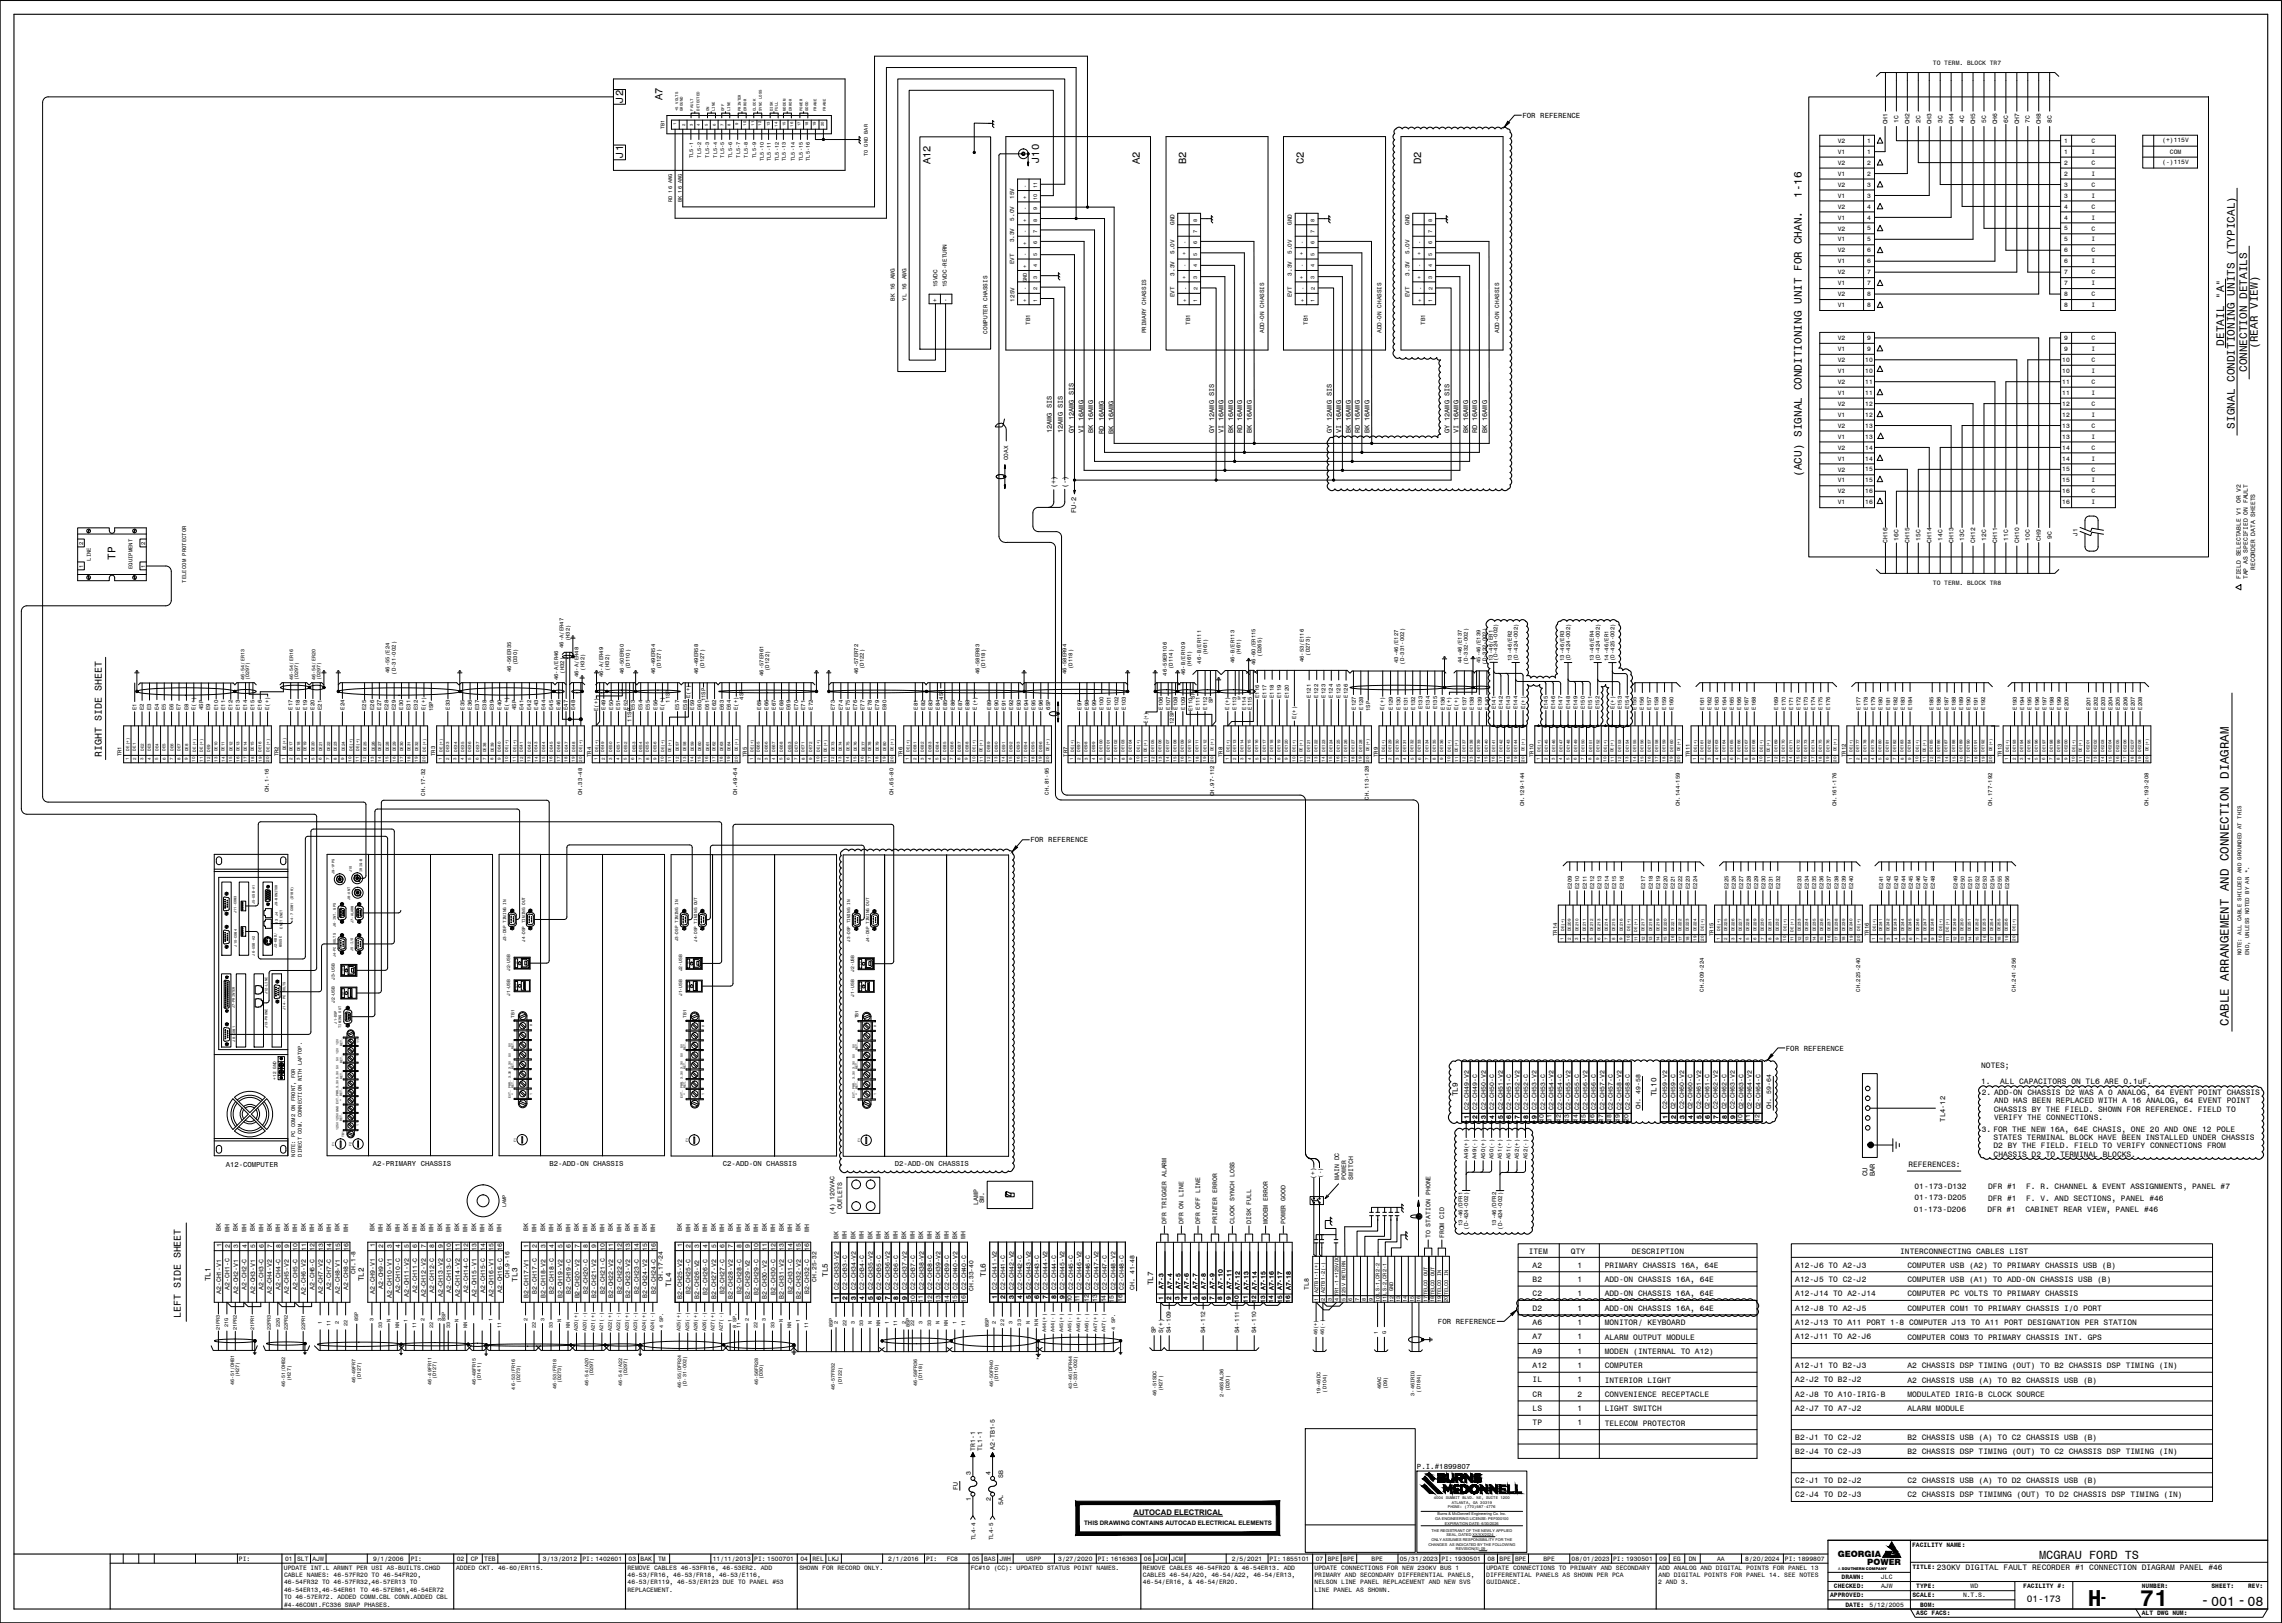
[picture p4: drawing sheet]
<svg xmlns="http://www.w3.org/2000/svg" width="1054mm" height="750mm" viewBox="0 0 1054 750" stroke-linecap="round" stroke-linejoin="round" font-family="sans-serif">
<defs><g id="words">
<g font-size="10.7">
<text x="965" y="742">H</text>
<text x="989" y="742">71</text>
</g>
<g font-size="7">
<text x="1017" y="742">-</text>
<text x="1034" y="742">-</text>
</g>
<text font-size="6.8" x="970" y="740">-</text>
<g font-size="6.2">
<text x="1022" y="742">001</text>
<text x="1038" y="742">08</text>
</g>
<text font-size="5.7" x="1030" y="474" transform="rotate(-90 1030 474)">CABLE ARRANGEMENT AND CONNECTION DIAGRAM</text>
<text font-size="5.5" x="942" y="720">MCGRAU FORD TS</text>
<g font-size="5.1">
<text x="833" y="91" transform="rotate(-90 833 91)">1-16</text>
<text x="1028" y="160" transform="rotate(-90 1028 160)">DETAIL &quot;A&quot;</text>
<text x="1043" y="161" transform="rotate(-90 1043 161)">(REAR VIEW)</text>
<text x="1038" y="172" transform="rotate(-90 1038 172)">CONNECTION DETAILS</text>
<text x="1033" y="198" transform="rotate(-90 1033 198)">SIGNAL CONDITIONING UNITS (TYPICAL)</text>
<text x="833" y="220" transform="rotate(-90 833 220)">(ACU) SIGNAL CONDITIONING UNIT FOR CHAN.</text>
<text x="53" y="259" transform="rotate(-90 53 259)">TP</text>
</g>
<g font-size="4.9">
<text x="288" y="47" transform="rotate(-90 288 47)">J2</text>
<text x="306" y="46" transform="rotate(-90 306 46)">A7</text>
<text x="288" y="73" transform="rotate(-90 288 73)">J1</text>
<text x="430" y="76" transform="rotate(-90 430 76)">A12</text>
<text x="480" y="75" transform="rotate(-90 480 75)">J10</text>
<text x="527" y="76" transform="rotate(-90 527 76)">A2</text>
<text x="548" y="76" transform="rotate(-90 548 76)">B2</text>
<text x="602" y="76" transform="rotate(-90 602 76)">C2</text>
<text x="657" y="76" transform="rotate(-90 657 76)">D2</text>
</g>
<g font-size="4.6">
<text x="47" y="349" transform="rotate(-90 47 349)">RIGHT SIDE SHEET</text>
<text x="84" y="609" transform="rotate(-90 84 609)">LEFT SIDE SHEET</text>
</g>
<text font-size="4.4" x="936" y="740">01-173</text>
<g font-size="4">
<text x="849" y="719">GEORGIA</text>
<text x="863" y="723">POWER</text>
</g>
<text font-size="3.7" x="895" y="725">230KV DIGITAL FAULT RECORDER #1 CONNECTION DIAGRAM PANEL #46</text>
<g font-size="3.6">
<text x="915" y="493">NOTES;</text>
<text x="915" y="501">1.</text>
<text x="924" y="501">ALL CAPACITORS ON TL6 ARE 0.1uF.</text>
<text x="674" y="506" transform="rotate(-90 674 506)">TL9</text>
<text x="765" y="506" transform="rotate(-90 765 506)">TL10</text>
<text x="916" y="506">2. ADD-ON CHASSIS D2 WAS A 0 ANALOG, 64 EVENT POINT CHASSIS</text>
<text x="921" y="510">AND HAS BEEN REPLACED WITH A 16 ANALOG, 64 EVENT POINT</text>
<text x="921" y="513">CHASSIS BY THE FIELD. SHOWN FOR REFERENCE. FIELD TO</text>
<text x="921" y="517">VERIFY THE CONNECTIONS.</text>
<text x="916" y="523">3. FOR THE NEW 16A, 64E CHASIS, ONE 20 AND ONE 12 POLE</text>
<text x="921" y="527">STATES TERMINAL BLOCK HAVE BEEN INSTALLED UNDER CHASSIS</text>
<text x="921" y="530">D2 BY THE FIELD. FIELD TO VERIFY CONNECTIONS FROM</text>
<text x="882" y="539">REFERENCES:</text>
<text x="921" y="534">CHASSIS D2 TO TERMINAL BLOCKS.</text>
<text x="885" y="549">01-173-D132</text>
<text x="919" y="549">DFR #1</text>
<text x="936" y="549">F. R. CHANNEL &amp; EVENT ASSIGNMENTS, PANEL #7</text>
<text x="885" y="554">01-173-D205</text>
<text x="919" y="555">DFR #1</text>
<text x="936" y="555">F. V. AND SECTIONS, PANEL #46</text>
<text x="884" y="560">01-173-D206</text>
<text x="918" y="560">DFR #1</text>
<text x="936" y="560">CABINET REAR VIEW, PANEL #46</text>
<text x="706" y="579">ITEM</text>
<text x="726" y="579">QTY</text>
<text x="754" y="579">DESCRIPTION</text>
<text x="878" y="579">INTERCONNECTING CABLES LIST</text>
<text x="708" y="585">A2</text>
<text x="729" y="585">1</text>
<text x="742" y="586">PRIMARY CHASSIS 16A, 64E</text>
<text x="830" y="585">A12-J6 TO A2-J3</text>
<text x="881" y="586">COMPUTER USB (A2) TO PRIMARY CHASSIS USB (B)</text>
<text x="97" y="592" transform="rotate(-90 97 592)">TL1</text>
<text x="168" y="592" transform="rotate(-90 168 592)">TL2</text>
<text x="239" y="592" transform="rotate(-90 239 592)">TL3</text>
<text x="383" y="590" transform="rotate(-90 383 590)">TL5</text>
<text x="456" y="590" transform="rotate(-90 456 590)">TL6</text>
<text x="533" y="594" transform="rotate(-90 533 594)">TL7</text>
<text x="708" y="592">B2</text>
<text x="729" y="592">1</text>
<text x="742" y="592">ADD-ON CHASSIS 16A, 64E</text>
<text x="830" y="592">A12-J5 TO C2-J2</text>
<text x="881" y="592">COMPUTER USB (A1) TO ADD-ON CHASSIS USB (B)</text>
<text x="310" y="594" transform="rotate(-90 310 594)">TL4</text>
<text x="708" y="599">C2</text>
<text x="729" y="599">1</text>
<text x="742" y="599">ADD-ON CHASSIS 16A, 64E</text>
<text x="830" y="599">A12-J14 TO A2-J14</text>
<text x="881" y="599">COMPUTER PC VOLTS TO PRIMARY CHASSIS</text>
<text x="708" y="605">D2</text>
<text x="729" y="605">1</text>
<text x="742" y="605">ADD-ON CHASSIS 16A, 64E</text>
<text x="830" y="605">A12-J8 TO A2-J5</text>
<text x="881" y="605">COMPUTER COM1 TO PRIMARY CHASSIS I/O PORT</text>
<text x="708" y="612">A6</text>
<text x="729" y="612">1</text>
<text x="742" y="612">MONITOR/ KEYBOARD</text>
<text x="830" y="612">A12-J13 TO A11 PORT 1-8 COMPUTER J13 TO A11 PORT DESIGNATION PER STATION</text>
<text x="708" y="619">A7</text>
<text x="729" y="619">1</text>
<text x="742" y="619">ALARM OUTPUT MODULE</text>
<text x="830" y="619">A12-J11 TO A2-J6</text>
<text x="881" y="619">COMPUTER COM3 TO PRIMARY CHASSIS INT. GPS</text>
<text x="708" y="625">A9</text>
<text x="729" y="625">1</text>
<text x="742" y="625">MODEN (INTERNAL TO A12)</text>
<text x="708" y="632">A12</text>
<text x="729" y="632">1</text>
<text x="742" y="632">COMPUTER</text>
<text x="830" y="632">A12-J1 TO B2-J3</text>
<text x="881" y="632">A2 CHASSIS DSP TIMING (OUT) TO B2 CHASSIS DSP TIMING (IN)</text>
<text x="708" y="639">IL</text>
<text x="729" y="639">1</text>
<text x="742" y="639">INTERIOR LIGHT</text>
<text x="830" y="639">A2-J2 TO B2-J2</text>
<text x="881" y="639">A2 CHASSIS USB (A) TO B2 CHASSIS USB (B)</text>
<text x="708" y="645">CR</text>
<text x="729" y="645">2</text>
<text x="742" y="645">CONVENIENCE RECEPTACLE</text>
<text x="830" y="645">A2-J8 TO A10-IRIG-B</text>
<text x="881" y="645">MODULATED IRIG-B CLOCK SOURCE</text>
<text x="708" y="652">LS</text>
<text x="729" y="652">1</text>
<text x="742" y="652">LIGHT SWITCH</text>
<text x="830" y="652">A2-J7 TO A7-J2</text>
<text x="881" y="652">ALARM MODULE</text>
<text x="708" y="658">TP</text>
<text x="729" y="658">1</text>
<text x="742" y="659">TELECOM PROTECTOR</text>
<text x="830" y="665">B2-J1 TO C2-J2</text>
<text x="881" y="665">B2 CHASSIS USB (A) TO C2 CHASSIS USB (B)</text>
<text x="830" y="672">B2-J4 TO C2-J3</text>
<text x="881" y="672">B2 CHASSIS DSP TIMING (OUT) TO C2 CHASSIS DSP TIMING (IN)</text>
<text x="830" y="685">C2-J1 TO D2-J2</text>
<text x="881" y="685">C2 CHASSIS USB (A) TO D2 CHASSIS USB (B)</text>
<text x="830" y="692">C2-J4 TO D2-J3</text>
<text x="881" y="692">C2 CHASSIS DSP TIMIMNG (OUT) TO D2 CHASSIS DSP TIMING (IN)</text>
</g>
<text font-size="3.5" x="524" y="700">AUTOCAD ELECTRICAL</text>
<g font-size="3.4">
<text x="703" y="54">FOR REFERENCE</text>
<text x="476" y="389">FOR REFERENCE</text>
<text x="825" y="485">FOR REFERENCE</text>
<text x="664" y="611">FOR REFERENCE</text>
<text x="655" y="679">P.I.#1899807</text>
</g>
<g font-size="3.3">
<text x="899" y="518" transform="rotate(-90 899 518)">TL4-12</text>
<text x="104" y="539">A12-COMPUTER</text>
<text x="172" y="538">A2-PRIMARY CHASSIS</text>
<text x="254" y="539">B2-ADD-ON CHASSIS</text>
<text x="334" y="539">C2-ADD-ON CHASSIS</text>
<text x="413" y="539">D2-ADD-ON CHASSIS</text>
<text x="863" y="543" transform="rotate(-90 863 543)">CU</text>
<text x="866" y="543" transform="rotate(-90 866 543)">BAR</text>
</g>
<g font-size="3.2">
<text x="486" y="200" transform="rotate(-90 486 200)">12AWG SIS</text>
<text x="491" y="200" transform="rotate(-90 491 200)">12AWG SIS</text>
<text x="496" y="200" transform="rotate(-90 496 200)">GY 12AWG SIS</text>
<text x="501" y="200" transform="rotate(-90 501 200)">VI 16AWG</text>
<text x="505" y="200" transform="rotate(-90 505 200)">BK 16AWG</text>
<text x="510" y="200" transform="rotate(-90 510 200)">RD 16AWG</text>
<text x="514" y="200" transform="rotate(-90 514 200)">BK 16AWG</text>
<text x="561" y="200" transform="rotate(-90 561 200)">GY 12AWG SIS</text>
<text x="565" y="200" transform="rotate(-90 565 200)">VI 16AWG</text>
<text x="570" y="200" transform="rotate(-90 570 200)">BK 16AWG</text>
<text x="574" y="200" transform="rotate(-90 574 200)">RD 16AWG</text>
<text x="579" y="200" transform="rotate(-90 579 200)">BK 16AWG</text>
<text x="615" y="200" transform="rotate(-90 615 200)">GY 12AWG SIS</text>
<text x="620" y="200" transform="rotate(-90 620 200)">VI 16AWG</text>
<text x="624" y="200" transform="rotate(-90 624 200)">BK 16AWG</text>
<text x="628" y="200" transform="rotate(-90 628 200)">RD 16AWG</text>
<text x="633" y="200" transform="rotate(-90 633 200)">BK 16AWG</text>
<text x="670" y="200" transform="rotate(-90 670 200)">GY 12AWG SIS</text>
<text x="674" y="200" transform="rotate(-90 674 200)">VI 16AWG</text>
<text x="678" y="200" transform="rotate(-90 678 200)">BK 16AWG</text>
<text x="683" y="200" transform="rotate(-90 683 200)">RD 16AWG</text>
<text x="687" y="200" transform="rotate(-90 687 200)">BK 16AWG</text>
<text x="488" y="226" transform="rotate(-90 488 226)">(+)</text>
<text x="493" y="225" transform="rotate(-90 493 225)">(-)</text>
<text x="497" y="237" transform="rotate(-90 497 237)">FU-2</text>
</g>
<g font-size="3">
<text x="679" y="512" transform="rotate(-90 679 512)">C2-CH49-V2</text>
<text x="683" y="512" transform="rotate(-90 683 512)">C2-CH49-C</text>
<text x="686" y="512" transform="rotate(-90 686 512)">C2-CH50-V2</text>
<text x="690" y="512" transform="rotate(-90 690 512)">C2-CH50-C</text>
<text x="694" y="512" transform="rotate(-90 694 512)">C2-CH51-V2</text>
<text x="698" y="512" transform="rotate(-90 698 512)">C2-CH51-C</text>
<text x="702" y="512" transform="rotate(-90 702 512)">C2-CH52-V2</text>
<text x="706" y="512" transform="rotate(-90 706 512)">C2-CH52-C</text>
<text x="710" y="512" transform="rotate(-90 710 512)">C2-CH53-V2</text>
<text x="714" y="512" transform="rotate(-90 714 512)">C2-CH53-C</text>
<text x="718" y="512" transform="rotate(-90 718 512)">C2-CH54-V2</text>
<text x="722" y="512" transform="rotate(-90 722 512)">C2-CH54-C</text>
<text x="726" y="512" transform="rotate(-90 726 512)">C2-CH55-V2</text>
<text x="730" y="512" transform="rotate(-90 730 512)">C2-CH55-C</text>
<text x="734" y="512" transform="rotate(-90 734 512)">C2-CH56-V2</text>
<text x="737" y="512" transform="rotate(-90 737 512)">C2-CH56-C</text>
<text x="741" y="512" transform="rotate(-90 741 512)">C2-CH57-V2</text>
<text x="745" y="512" transform="rotate(-90 745 512)">C2-CH57-C</text>
<text x="749" y="512" transform="rotate(-90 749 512)">C2-CH58-V2</text>
<text x="753" y="512" transform="rotate(-90 753 512)">C2-CH58-C</text>
<text x="758" y="512" transform="rotate(-90 758 512)">CH. 49-58</text>
<text x="770" y="512" transform="rotate(-90 770 512)">C2-CH59-V2</text>
<text x="774" y="512" transform="rotate(-90 774 512)">C2-CH59-C</text>
<text x="778" y="512" transform="rotate(-90 778 512)">C2-CH60-V2</text>
<text x="782" y="512" transform="rotate(-90 782 512)">C2-CH60-C</text>
<text x="786" y="512" transform="rotate(-90 786 512)">C2-CH61-V2</text>
<text x="790" y="512" transform="rotate(-90 790 512)">C2-CH61-C</text>
<text x="794" y="512" transform="rotate(-90 794 512)">C2-CH62-V2</text>
<text x="798" y="512" transform="rotate(-90 798 512)">C2-CH62-C</text>
<text x="802" y="512" transform="rotate(-90 802 512)">C2-CH63-V2</text>
<text x="806" y="512" transform="rotate(-90 806 512)">C2-CH63-C</text>
<text x="810" y="512" transform="rotate(-90 810 512)">C2-CH64-V2</text>
<text x="813" y="512" transform="rotate(-90 813 512)">C2-CH64-C</text>
<text x="818" y="512" transform="rotate(-90 818 512)">CH. 59-64</text>
<text x="679" y="517" transform="rotate(-90 679 517)">1</text>
<text x="683" y="517" transform="rotate(-90 683 517)">2</text>
<text x="686" y="517" transform="rotate(-90 686 517)">3</text>
<text x="690" y="517" transform="rotate(-90 690 517)">4</text>
<text x="694" y="517" transform="rotate(-90 694 517)">5</text>
<text x="698" y="517" transform="rotate(-90 698 517)">6</text>
<text x="702" y="517" transform="rotate(-90 702 517)">7</text>
<text x="706" y="517" transform="rotate(-90 706 517)">8</text>
<text x="710" y="517" transform="rotate(-90 710 517)">9</text>
<text x="713" y="518" transform="rotate(-90 713 518)">10</text>
<text x="717" y="518" transform="rotate(-90 717 518)">11</text>
<text x="721" y="518" transform="rotate(-90 721 518)">12</text>
<text x="725" y="518" transform="rotate(-90 725 518)">13</text>
<text x="729" y="518" transform="rotate(-90 729 518)">14</text>
<text x="733" y="518" transform="rotate(-90 733 518)">15</text>
<text x="737" y="518" transform="rotate(-90 737 518)">16</text>
<text x="741" y="518" transform="rotate(-90 741 518)">17</text>
<text x="745" y="518" transform="rotate(-90 745 518)">18</text>
<text x="748" y="518" transform="rotate(-90 748 518)">19</text>
<text x="752" y="518" transform="rotate(-90 752 518)">20</text>
<text x="770" y="517" transform="rotate(-90 770 517)">1</text>
<text x="774" y="517" transform="rotate(-90 774 517)">2</text>
<text x="778" y="517" transform="rotate(-90 778 517)">3</text>
<text x="782" y="517" transform="rotate(-90 782 517)">4</text>
<text x="786" y="517" transform="rotate(-90 786 517)">5</text>
<text x="790" y="517" transform="rotate(-90 790 517)">6</text>
<text x="794" y="517" transform="rotate(-90 794 517)">7</text>
<text x="798" y="517" transform="rotate(-90 798 517)">8</text>
<text x="802" y="517" transform="rotate(-90 802 517)">9</text>
<text x="805" y="518" transform="rotate(-90 805 518)">10</text>
<text x="809" y="518" transform="rotate(-90 809 518)">11</text>
<text x="813" y="518" transform="rotate(-90 813 518)">12</text>
<text x="619" y="545" transform="rotate(-90 619 545)">MAIN DC</text>
<text x="622" y="545" transform="rotate(-90 622 545)">POWER</text>
<text x="625" y="545" transform="rotate(-90 625 545)">SWITCH</text>
<text x="452" y="557" transform="rotate(-90 452 557)">LAMP</text>
<text x="455" y="556" transform="rotate(-90 455 556)">SW.</text>
<text x="386" y="561" transform="rotate(-90 386 561)">(4) 120VAC</text>
<text x="389" y="559" transform="rotate(-90 389 559)">OUTLETS</text>
<text x="102" y="569" transform="rotate(-90 102 569)">BK</text>
<text x="106" y="569" transform="rotate(-90 106 569)">WH</text>
<text x="110" y="569" transform="rotate(-90 110 569)">BK</text>
<text x="114" y="569" transform="rotate(-90 114 569)">WH</text>
<text x="118" y="569" transform="rotate(-90 118 569)">BK</text>
<text x="122" y="569" transform="rotate(-90 122 569)">WH</text>
<text x="126" y="569" transform="rotate(-90 126 569)">BK</text>
<text x="130" y="569" transform="rotate(-90 130 569)">WH</text>
<text x="133" y="569" transform="rotate(-90 133 569)">BK</text>
<text x="137" y="569" transform="rotate(-90 137 569)">WH</text>
<text x="141" y="569" transform="rotate(-90 141 569)">BK</text>
<text x="145" y="569" transform="rotate(-90 145 569)">WH</text>
<text x="149" y="569" transform="rotate(-90 149 569)">BK</text>
<text x="153" y="569" transform="rotate(-90 153 569)">WH</text>
<text x="157" y="569" transform="rotate(-90 157 569)">BK</text>
<text x="161" y="569" transform="rotate(-90 161 569)">WH</text>
<text x="173" y="569" transform="rotate(-90 173 569)">BK</text>
<text x="177" y="569" transform="rotate(-90 177 569)">WH</text>
<text x="181" y="569" transform="rotate(-90 181 569)">BK</text>
<text x="185" y="569" transform="rotate(-90 185 569)">WH</text>
<text x="189" y="569" transform="rotate(-90 189 569)">BK</text>
<text x="193" y="569" transform="rotate(-90 193 569)">WH</text>
<text x="196" y="569" transform="rotate(-90 196 569)">BK</text>
<text x="200" y="569" transform="rotate(-90 200 569)">WH</text>
<text x="204" y="569" transform="rotate(-90 204 569)">BK</text>
<text x="208" y="569" transform="rotate(-90 208 569)">WH</text>
<text x="212" y="569" transform="rotate(-90 212 569)">BK</text>
<text x="216" y="569" transform="rotate(-90 216 569)">WH</text>
<text x="220" y="569" transform="rotate(-90 220 569)">BK</text>
<text x="224" y="569" transform="rotate(-90 224 569)">WH</text>
<text x="228" y="569" transform="rotate(-90 228 569)">BK</text>
<text x="232" y="569" transform="rotate(-90 232 569)">WH</text>
<text x="244" y="569" transform="rotate(-90 244 569)">BK</text>
<text x="248" y="569" transform="rotate(-90 248 569)">WH</text>
<text x="252" y="569" transform="rotate(-90 252 569)">BK</text>
<text x="256" y="569" transform="rotate(-90 256 569)">WH</text>
<text x="260" y="569" transform="rotate(-90 260 569)">BK</text>
<text x="264" y="569" transform="rotate(-90 264 569)">WH</text>
<text x="268" y="569" transform="rotate(-90 268 569)">BK</text>
<text x="271" y="569" transform="rotate(-90 271 569)">WH</text>
<text x="275" y="569" transform="rotate(-90 275 569)">BK</text>
<text x="279" y="569" transform="rotate(-90 279 569)">WH</text>
<text x="283" y="569" transform="rotate(-90 283 569)">BK</text>
<text x="287" y="569" transform="rotate(-90 287 569)">WH</text>
<text x="291" y="569" transform="rotate(-90 291 569)">BK</text>
<text x="295" y="569" transform="rotate(-90 295 569)">WH</text>
<text x="299" y="569" transform="rotate(-90 299 569)">BK</text>
<text x="303" y="569" transform="rotate(-90 303 569)">WH</text>
<text x="315" y="569" transform="rotate(-90 315 569)">BK</text>
<text x="319" y="569" transform="rotate(-90 319 569)">WH</text>
<text x="323" y="569" transform="rotate(-90 323 569)">BK</text>
<text x="327" y="569" transform="rotate(-90 327 569)">WH</text>
<text x="331" y="569" transform="rotate(-90 331 569)">BK</text>
<text x="335" y="569" transform="rotate(-90 335 569)">WH</text>
<text x="339" y="569" transform="rotate(-90 339 569)">BK</text>
<text x="343" y="569" transform="rotate(-90 343 569)">WH</text>
<text x="346" y="569" transform="rotate(-90 346 569)">BK</text>
<text x="350" y="569" transform="rotate(-90 350 569)">WH</text>
<text x="354" y="569" transform="rotate(-90 354 569)">BK</text>
<text x="358" y="569" transform="rotate(-90 358 569)">WH</text>
<text x="362" y="569" transform="rotate(-90 362 569)">BK</text>
<text x="366" y="569" transform="rotate(-90 366 569)">WH</text>
<text x="370" y="569" transform="rotate(-90 370 569)">BK</text>
<text x="374" y="569" transform="rotate(-90 374 569)">WH</text>
<text x="539" y="565" transform="rotate(-90 539 565)">DFR TRIGGER ALARM</text>
<text x="547" y="565" transform="rotate(-90 547 565)">DFR ON LINE</text>
<text x="555" y="565" transform="rotate(-90 555 565)">DFR OFF LINE</text>
<text x="562" y="565" transform="rotate(-90 562 565)">PRINTER ERROR</text>
<text x="570" y="565" transform="rotate(-90 570 565)">CLOCK SYNCH LOSS</text>
<text x="578" y="565" transform="rotate(-90 578 565)">DISK FULL</text>
<text x="586" y="565" transform="rotate(-90 586 565)">MODEM ERROR</text>
<text x="594" y="565" transform="rotate(-90 594 565)">POWER GOOD</text>
<text x="387" y="572" transform="rotate(-90 387 572)">BK</text>
<text x="391" y="572" transform="rotate(-90 391 572)">WH</text>
<text x="395" y="572" transform="rotate(-90 395 572)">BK</text>
<text x="399" y="572" transform="rotate(-90 399 572)">WH</text>
<text x="403" y="572" transform="rotate(-90 403 572)">BK</text>
<text x="407" y="572" transform="rotate(-90 407 572)">WH</text>
<text x="411" y="572" transform="rotate(-90 411 572)">BK</text>
<text x="415" y="572" transform="rotate(-90 415 572)">WH</text>
<text x="419" y="572" transform="rotate(-90 419 572)">BK</text>
<text x="423" y="572" transform="rotate(-90 423 572)">WH</text>
<text x="427" y="572" transform="rotate(-90 427 572)">BK</text>
<text x="431" y="572" transform="rotate(-90 431 572)">WH</text>
<text x="434" y="572" transform="rotate(-90 434 572)">BK</text>
<text x="438" y="572" transform="rotate(-90 438 572)">WH</text>
<text x="442" y="572" transform="rotate(-90 442 572)">BK</text>
<text x="446" y="572" transform="rotate(-90 446 572)">WH</text>
<text x="661" y="572" transform="rotate(-90 661 572)">TO STATION PHONE</text>
<text x="667" y="572" transform="rotate(-90 667 572)">FROM CID</text>
<text x="102" y="576" transform="rotate(-90 102 576)">1</text>
<text x="106" y="576" transform="rotate(-90 106 576)">2</text>
<text x="110" y="576" transform="rotate(-90 110 576)">3</text>
<text x="114" y="576" transform="rotate(-90 114 576)">4</text>
<text x="118" y="576" transform="rotate(-90 118 576)">5</text>
<text x="122" y="576" transform="rotate(-90 122 576)">6</text>
<text x="126" y="576" transform="rotate(-90 126 576)">7</text>
<text x="130" y="576" transform="rotate(-90 130 576)">8</text>
<text x="134" y="576" transform="rotate(-90 134 576)">9</text>
<text x="138" y="578" transform="rotate(-90 138 578)">10</text>
<text x="141" y="578" transform="rotate(-90 141 578)">11</text>
<text x="145" y="578" transform="rotate(-90 145 578)">12</text>
<text x="149" y="578" transform="rotate(-90 149 578)">13</text>
<text x="153" y="578" transform="rotate(-90 153 578)">14</text>
<text x="157" y="578" transform="rotate(-90 157 578)">15</text>
<text x="161" y="578" transform="rotate(-90 161 578)">16</text>
<text x="173" y="576" transform="rotate(-90 173 576)">1</text>
<text x="177" y="576" transform="rotate(-90 177 576)">2</text>
<text x="181" y="576" transform="rotate(-90 181 576)">3</text>
<text x="185" y="576" transform="rotate(-90 185 576)">4</text>
<text x="189" y="576" transform="rotate(-90 189 576)">5</text>
<text x="193" y="576" transform="rotate(-90 193 576)">6</text>
<text x="197" y="576" transform="rotate(-90 197 576)">7</text>
<text x="201" y="576" transform="rotate(-90 201 576)">8</text>
<text x="205" y="576" transform="rotate(-90 205 576)">9</text>
<text x="208" y="578" transform="rotate(-90 208 578)">10</text>
<text x="212" y="578" transform="rotate(-90 212 578)">11</text>
<text x="216" y="578" transform="rotate(-90 216 578)">12</text>
<text x="220" y="578" transform="rotate(-90 220 578)">13</text>
<text x="224" y="578" transform="rotate(-90 224 578)">14</text>
<text x="228" y="578" transform="rotate(-90 228 578)">15</text>
<text x="232" y="578" transform="rotate(-90 232 578)">16</text>
<text x="244" y="577" transform="rotate(-90 244 577)">1</text>
<text x="248" y="576" transform="rotate(-90 248 576)">2</text>
<text x="252" y="576" transform="rotate(-90 252 576)">3</text>
<text x="256" y="576" transform="rotate(-90 256 576)">4</text>
<text x="260" y="576" transform="rotate(-90 260 576)">5</text>
<text x="264" y="576" transform="rotate(-90 264 576)">6</text>
<text x="268" y="576" transform="rotate(-90 268 576)">7</text>
<text x="272" y="576" transform="rotate(-90 272 576)">8</text>
<text x="276" y="576" transform="rotate(-90 276 576)">9</text>
<text x="279" y="578" transform="rotate(-90 279 578)">10</text>
<text x="283" y="578" transform="rotate(-90 283 578)">11</text>
<text x="287" y="578" transform="rotate(-90 287 578)">12</text>
<text x="291" y="578" transform="rotate(-90 291 578)">13</text>
<text x="295" y="578" transform="rotate(-90 295 578)">14</text>
<text x="299" y="578" transform="rotate(-90 299 578)">15</text>
<text x="303" y="578" transform="rotate(-90 303 578)">16</text>
<text x="315" y="576" transform="rotate(-90 315 576)">1</text>
<text x="319" y="576" transform="rotate(-90 319 576)">2</text>
<text x="323" y="576" transform="rotate(-90 323 576)">3</text>
<text x="327" y="576" transform="rotate(-90 327 576)">4</text>
<text x="331" y="576" transform="rotate(-90 331 576)">5</text>
<text x="335" y="576" transform="rotate(-90 335 576)">6</text>
<text x="339" y="576" transform="rotate(-90 339 576)">7</text>
<text x="343" y="576" transform="rotate(-90 343 576)">8</text>
<text x="347" y="576" transform="rotate(-90 347 576)">9</text>
<text x="350" y="578" transform="rotate(-90 350 578)">10</text>
<text x="354" y="578" transform="rotate(-90 354 578)">11</text>
<text x="358" y="578" transform="rotate(-90 358 578)">12</text>
<text x="362" y="578" transform="rotate(-90 362 578)">13</text>
<text x="366" y="578" transform="rotate(-90 366 578)">14</text>
<text x="370" y="578" transform="rotate(-90 370 578)">15</text>
<text x="374" y="578" transform="rotate(-90 374 578)">16</text>
<text x="102" y="598" transform="rotate(-90 102 598)">A2-CH1-V1</text>
<text x="106" y="596" transform="rotate(-90 106 596)">A2-CH1-C</text>
<text x="110" y="598" transform="rotate(-90 110 598)">A2-CH2-V1</text>
<text x="114" y="596" transform="rotate(-90 114 596)">A2-CH2-C</text>
<text x="118" y="598" transform="rotate(-90 118 598)">A2-CH3-V1</text>
<text x="122" y="596" transform="rotate(-90 122 596)">A2-CH3-C</text>
<text x="126" y="598" transform="rotate(-90 126 598)">A2-CH4-V2</text>
<text x="130" y="596" transform="rotate(-90 130 596)">A2-CH4-C</text>
<text x="133" y="598" transform="rotate(-90 133 598)">A2-CH5-V2</text>
<text x="137" y="596" transform="rotate(-90 137 596)">A2-CH5-C</text>
<text x="141" y="598" transform="rotate(-90 141 598)">A2-CH6-V2</text>
<text x="145" y="596" transform="rotate(-90 145 596)">A2-CH6-C</text>
<text x="149" y="598" transform="rotate(-90 149 598)">A2-CH7-V2</text>
<text x="153" y="596" transform="rotate(-90 153 596)">A2-CH7-C</text>
<text x="157" y="598" transform="rotate(-90 157 598)">A2-CH8-V1</text>
<text x="161" y="596" transform="rotate(-90 161 596)">A2-CH8-C</text>
<text x="173" y="597" transform="rotate(-90 173 597)">A2-CH9-V1</text>
<text x="177" y="595" transform="rotate(-90 177 595)">A2-CH9-C</text>
<text x="181" y="599" transform="rotate(-90 181 599)">A2-CH10-V1</text>
<text x="185" y="597" transform="rotate(-90 185 597)">A2-CH10-C</text>
<text x="189" y="599" transform="rotate(-90 189 599)">A2-CH11-V2</text>
<text x="193" y="597" transform="rotate(-90 193 597)">A2-CH11-C</text>
<text x="197" y="599" transform="rotate(-90 197 599)">A2-CH12-V2</text>
<text x="201" y="597" transform="rotate(-90 201 597)">A2-CH12-C</text>
<text x="205" y="599" transform="rotate(-90 205 599)">A2-CH13-V2</text>
<text x="208" y="597" transform="rotate(-90 208 597)">A2-CH13-C</text>
<text x="212" y="599" transform="rotate(-90 212 599)">A2-CH14-V2</text>
<text x="216" y="597" transform="rotate(-90 216 597)">A2-CH14-C</text>
<text x="220" y="599" transform="rotate(-90 220 599)">A2-CH15-V1</text>
<text x="224" y="597" transform="rotate(-90 224 597)">A2-CH15-C</text>
<text x="228" y="599" transform="rotate(-90 228 599)">A2-CH16-V1</text>
<text x="232" y="597" transform="rotate(-90 232 597)">A2-CH16-C</text>
<text x="244" y="599" transform="rotate(-90 244 599)">B2-CH17-V1</text>
<text x="248" y="598" transform="rotate(-90 248 598)">B2-CH17-C</text>
<text x="252" y="600" transform="rotate(-90 252 600)">B2-CH18-V2</text>
<text x="256" y="598" transform="rotate(-90 256 598)">B2-CH18-C</text>
<text x="260" y="600" transform="rotate(-90 260 600)">B2-CH19-V2</text>
<text x="264" y="598" transform="rotate(-90 264 598)">B2-CH19-C</text>
<text x="268" y="600" transform="rotate(-90 268 600)">B2-CH20-V2</text>
<text x="272" y="598" transform="rotate(-90 272 598)">B2-CH20-C</text>
<text x="276" y="600" transform="rotate(-90 276 600)">B2-CH21-V2</text>
<text x="279" y="598" transform="rotate(-90 279 598)">B2-CH21-C</text>
<text x="283" y="600" transform="rotate(-90 283 600)">B2-CH22-V2</text>
<text x="287" y="598" transform="rotate(-90 287 598)">B2-CH22-C</text>
<text x="291" y="600" transform="rotate(-90 291 600)">B2-CH23-V2</text>
<text x="295" y="598" transform="rotate(-90 295 598)">B2-CH23-C</text>
<text x="299" y="600" transform="rotate(-90 299 600)">B2-CH24-V2</text>
<text x="303" y="598" transform="rotate(-90 303 598)">B2-CH24-C</text>
<text x="315" y="600" transform="rotate(-90 315 600)">B2-CH25-V2</text>
<text x="319" y="598" transform="rotate(-90 319 598)">B2-CH25-C</text>
<text x="327" y="598" transform="rotate(-90 327 598)">B2-CH26-C</text>
<text x="331" y="600" transform="rotate(-90 331 600)">B2-CH27-V2</text>
<text x="335" y="598" transform="rotate(-90 335 598)">B2-CH27-C</text>
<text x="339" y="600" transform="rotate(-90 339 600)">B2-CH28-V2</text>
<text x="343" y="598" transform="rotate(-90 343 598)">B2-CH28-C</text>
<text x="350" y="598" transform="rotate(-90 350 598)">B2-CH29-C</text>
<text x="358" y="598" transform="rotate(-90 358 598)">B2-CH30-C</text>
<text x="362" y="600" transform="rotate(-90 362 600)">B2-CH31-V2</text>
<text x="366" y="598" transform="rotate(-90 366 598)">B2-CH31-C</text>
<text x="370" y="600" transform="rotate(-90 370 600)">B2-CH32-V2</text>
<text x="374" y="598" transform="rotate(-90 374 598)">B2-CH32-C</text>
<text x="388" y="596" transform="rotate(-90 388 596)">C2-CH33-V2</text>
<text x="392" y="596" transform="rotate(-90 392 596)">C2-CH33-C</text>
<text x="395" y="596" transform="rotate(-90 395 596)">C2-CH34-V2</text>
<text x="399" y="596" transform="rotate(-90 399 596)">C2-CH34-C</text>
<text x="403" y="596" transform="rotate(-90 403 596)">C2-CH35-V2</text>
<text x="407" y="596" transform="rotate(-90 407 596)">C2-CH35-C</text>
<text x="411" y="596" transform="rotate(-90 411 596)">C2-CH36-V2</text>
<text x="415" y="596" transform="rotate(-90 415 596)">C2-CH36-C</text>
<text x="419" y="596" transform="rotate(-90 419 596)">C2-CH37-V2</text>
<text x="423" y="596" transform="rotate(-90 423 596)">C2-CH37-C</text>
<text x="427" y="596" transform="rotate(-90 427 596)">C2-CH38-V2</text>
<text x="431" y="596" transform="rotate(-90 431 596)">C2-CH38-C</text>
<text x="435" y="596" transform="rotate(-90 435 596)">C2-CH39-V2</text>
<text x="439" y="596" transform="rotate(-90 439 596)">C2-CH39-C</text>
<text x="442" y="596" transform="rotate(-90 442 596)">C2-CH40-V2</text>
<text x="446" y="596" transform="rotate(-90 446 596)">C2-CH40-C</text>
<text x="461" y="596" transform="rotate(-90 461 596)">C2-CH41-V2</text>
<text x="464" y="596" transform="rotate(-90 464 596)">C2-CH41-C</text>
<text x="468" y="596" transform="rotate(-90 468 596)">C2-CH42-V2</text>
<text x="472" y="596" transform="rotate(-90 472 596)">C2-CH42-C</text>
<text x="476" y="596" transform="rotate(-90 476 596)">C2-CH43-V2</text>
<text x="480" y="596" transform="rotate(-90 480 596)">C2-CH43-C</text>
<text x="484" y="596" transform="rotate(-90 484 596)">C2-CH44-V2</text>
<text x="488" y="596" transform="rotate(-90 488 596)">C2-CH44-C</text>
<text x="492" y="596" transform="rotate(-90 492 596)">C2-CH45-V2</text>
<text x="496" y="596" transform="rotate(-90 496 596)">C2-CH45-C</text>
<text x="500" y="596" transform="rotate(-90 500 596)">C2-CH46-V2</text>
<text x="504" y="596" transform="rotate(-90 504 596)">C2-CH46-C</text>
<text x="508" y="596" transform="rotate(-90 508 596)">C2-CH47-V2</text>
<text x="512" y="596" transform="rotate(-90 512 596)">C2-CH47-C</text>
<text x="515" y="596" transform="rotate(-90 515 596)">C2-CH48-V2</text>
<text x="519" y="596" transform="rotate(-90 519 596)">C2-CH48-C</text>
<text x="524" y="596" transform="rotate(-90 524 596)">CH. 41-48</text>
<text x="538" y="595" transform="rotate(-90 538 595)">A7-3</text>
<text x="542" y="595" transform="rotate(-90 542 595)">A7-4</text>
<text x="545" y="595" transform="rotate(-90 545 595)">A7-5</text>
<text x="549" y="595" transform="rotate(-90 549 595)">A7-6</text>
<text x="553" y="595" transform="rotate(-90 553 595)">A7-7</text>
<text x="557" y="595" transform="rotate(-90 557 595)">A7-8</text>
<text x="561" y="595" transform="rotate(-90 561 595)">A7-9</text>
<text x="565" y="595" transform="rotate(-90 565 595)">A7-10</text>
<text x="569" y="595" transform="rotate(-90 569 595)">A7-11</text>
<text x="573" y="596" transform="rotate(-90 573 596)">A7-12</text>
<text x="577" y="596" transform="rotate(-90 577 596)">A7-13</text>
<text x="581" y="596" transform="rotate(-90 581 596)">A7-14</text>
<text x="585" y="596" transform="rotate(-90 585 596)">A7-15</text>
<text x="589" y="596" transform="rotate(-90 589 596)">A7-16</text>
<text x="593" y="596" transform="rotate(-90 593 596)">A7-17</text>
<text x="596" y="596" transform="rotate(-90 596 596)">A7-18</text>
<text x="605" y="596" transform="rotate(-90 605 596)">TL8</text>
<text x="323" y="600" transform="rotate(-90 323 600)">B2-CH26-V2</text>
<text x="347" y="600" transform="rotate(-90 347 600)">B2-CH29-V2</text>
<text x="354" y="600" transform="rotate(-90 354 600)">B2-CH30-V2</text>
<text x="388" y="600" transform="rotate(-90 388 600)">1</text>
<text x="392" y="600" transform="rotate(-90 392 600)">2</text>
<text x="395" y="600" transform="rotate(-90 395 600)">3</text>
<text x="399" y="600" transform="rotate(-90 399 600)">4</text>
<text x="403" y="600" transform="rotate(-90 403 600)">5</text>
<text x="407" y="600" transform="rotate(-90 407 600)">6</text>
<text x="411" y="600" transform="rotate(-90 411 600)">7</text>
<text x="415" y="600" transform="rotate(-90 415 600)">8</text>
<text x="419" y="600" transform="rotate(-90 419 600)">9</text>
<text x="423" y="602" transform="rotate(-90 423 602)">10</text>
<text x="426" y="602" transform="rotate(-90 426 602)">11</text>
<text x="431" y="602" transform="rotate(-90 431 602)">12</text>
<text x="435" y="602" transform="rotate(-90 435 602)">13</text>
<text x="439" y="602" transform="rotate(-90 439 602)">14</text>
<text x="442" y="602" transform="rotate(-90 442 602)">15</text>
<text x="446" y="602" transform="rotate(-90 446 602)">16</text>
<text x="461" y="600" transform="rotate(-90 461 600)">1</text>
<text x="464" y="600" transform="rotate(-90 464 600)">2</text>
<text x="468" y="600" transform="rotate(-90 468 600)">3</text>
<text x="472" y="600" transform="rotate(-90 472 600)">4</text>
<text x="476" y="600" transform="rotate(-90 476 600)">5</text>
<text x="480" y="600" transform="rotate(-90 480 600)">6</text>
<text x="484" y="600" transform="rotate(-90 484 600)">7</text>
<text x="488" y="600" transform="rotate(-90 488 600)">8</text>
<text x="492" y="600" transform="rotate(-90 492 600)">9</text>
<text x="495" y="602" transform="rotate(-90 495 602)">10</text>
<text x="499" y="602" transform="rotate(-90 499 602)">11</text>
<text x="503" y="602" transform="rotate(-90 503 602)">12</text>
<text x="507" y="602" transform="rotate(-90 507 602)">13</text>
<text x="511" y="602" transform="rotate(-90 511 602)">14</text>
<text x="515" y="602" transform="rotate(-90 515 602)">15</text>
<text x="519" y="602" transform="rotate(-90 519 602)">16</text>
<text x="451" y="670" transform="rotate(-90 451 670)">TR1-1</text>
<text x="454" y="670" transform="rotate(-90 454 670)">TL1-1</text>
<text x="460" y="670" transform="rotate(-90 460 670)">A2-TB1-5</text>
<text x="449" y="681" transform="rotate(-90 449 681)">3</text>
<text x="458" y="681" transform="rotate(-90 458 681)">4</text>
<text x="464" y="683" transform="rotate(-90 464 683)">SB</text>
<text x="443" y="688" transform="rotate(-90 443 688)">FU</text>
<text x="449" y="693" transform="rotate(-90 449 693)">1</text>
<text x="458" y="693" transform="rotate(-90 458 693)">2</text>
<text x="464" y="695" transform="rotate(-90 464 695)">5A.</text>
</g>
<g font-size="2.9">
<text x="893" y="30">TO TERM. BLOCK TR7</text>
<text x="872" y="58" transform="rotate(-90 872 58)">CH1</text>
<text x="877" y="57" transform="rotate(-90 877 57)">1C</text>
<text x="882" y="58" transform="rotate(-90 882 58)">CH2</text>
<text x="887" y="57" transform="rotate(-90 887 57)">2C</text>
<text x="892" y="58" transform="rotate(-90 892 58)">CH3</text>
<text x="898" y="57" transform="rotate(-90 898 57)">3C</text>
<text x="903" y="58" transform="rotate(-90 903 58)">CH4</text>
<text x="908" y="57" transform="rotate(-90 908 57)">4C</text>
<text x="913" y="58" transform="rotate(-90 913 58)">CH5</text>
<text x="918" y="57" transform="rotate(-90 918 57)">5C</text>
<text x="923" y="58" transform="rotate(-90 923 58)">CH6</text>
<text x="928" y="57" transform="rotate(-90 928 57)">6C</text>
<text x="933" y="58" transform="rotate(-90 933 58)">CH7</text>
<text x="938" y="57" transform="rotate(-90 938 57)">7C</text>
<text x="943" y="58" transform="rotate(-90 943 58)">CH8</text>
<text x="948" y="57" transform="rotate(-90 948 57)">8C</text>
<text x="966" y="66">C</text>
<text x="999" y="66">(+)115V</text>
<text x="849" y="71">V1</text>
<text x="849" y="66">V2</text>
<text x="863" y="66">1</text>
<text x="863" y="71">1</text>
<text x="954" y="66">1</text>
<text x="954" y="71">1</text>
<text x="966" y="71">I</text>
<text x="1003" y="71">COM</text>
<text x="849" y="76">V2</text>
<text x="863" y="76">2</text>
<text x="954" y="76">2</text>
<text x="966" y="76">C</text>
<text x="999" y="76">(-)115V</text>
<text x="849" y="81">V1</text>
<text x="863" y="81">2</text>
<text x="954" y="81">2</text>
<text x="966" y="81">I</text>
<text x="849" y="86">V2</text>
<text x="863" y="86">3</text>
<text x="954" y="86">3</text>
<text x="966" y="86">C</text>
<text x="849" y="91">V1</text>
<text x="863" y="91">3</text>
<text x="954" y="91">3</text>
<text x="966" y="91">I</text>
<text x="849" y="101">V1</text>
<text x="849" y="96">V2</text>
<text x="863" y="96">4</text>
<text x="863" y="101">4</text>
<text x="954" y="96">4</text>
<text x="954" y="101">4</text>
<text x="966" y="101">I</text>
<text x="966" y="96">C</text>
<text x="849" y="106">V2</text>
<text x="863" y="106">5</text>
<text x="954" y="106">5</text>
<text x="966" y="106">C</text>
<text x="849" y="112">V1</text>
<text x="863" y="111">5</text>
<text x="954" y="111">5</text>
<text x="966" y="112">I</text>
<text x="849" y="117">V2</text>
<text x="863" y="117">6</text>
<text x="954" y="117">6</text>
<text x="966" y="117">C</text>
<text x="849" y="122">V1</text>
<text x="863" y="122">6</text>
<text x="954" y="122">6</text>
<text x="966" y="122">I</text>
<text x="849" y="132">V1</text>
<text x="849" y="127">V2</text>
<text x="863" y="127">7</text>
<text x="863" y="132">7</text>
<text x="954" y="127">7</text>
<text x="954" y="132">7</text>
<text x="966" y="132">I</text>
<text x="966" y="127">C</text>
<text x="849" y="137">V2</text>
<text x="863" y="137">8</text>
<text x="954" y="137">8</text>
<text x="966" y="137">C</text>
<text x="849" y="142">V1</text>
<text x="863" y="142">8</text>
<text x="954" y="142">8</text>
<text x="966" y="142">I</text>
<text x="849" y="157">V2</text>
<text x="863" y="157">9</text>
<text x="954" y="157">9</text>
<text x="966" y="157">C</text>
<text x="849" y="162">V1</text>
<text x="849" y="167">V2</text>
<text x="862" y="167">10</text>
<text x="863" y="162">9</text>
<text x="953" y="167">10</text>
<text x="954" y="162">9</text>
<text x="966" y="162">I</text>
<text x="966" y="167">C</text>
<text x="849" y="172">V1</text>
<text x="862" y="172">10</text>
<text x="953" y="172">10</text>
<text x="966" y="172">I</text>
<text x="849" y="177">V2</text>
<text x="862" y="177">11</text>
<text x="953" y="177">11</text>
<text x="966" y="177">C</text>
<text x="849" y="182">V1</text>
<text x="862" y="182">11</text>
<text x="953" y="182">11</text>
<text x="966" y="182">I</text>
<text x="849" y="187">V2</text>
<text x="862" y="187">12</text>
<text x="953" y="187">12</text>
<text x="966" y="187">C</text>
<text x="849" y="193">V1</text>
<text x="849" y="198">V2</text>
<text x="862" y="193">12</text>
<text x="862" y="198">13</text>
<text x="953" y="193">12</text>
<text x="953" y="198">13</text>
<text x="966" y="193">I</text>
<text x="966" y="198">C</text>
<text x="849" y="203">V1</text>
<text x="862" y="203">13</text>
<text x="953" y="203">13</text>
<text x="966" y="203">I</text>
<text x="849" y="208">V2</text>
<text x="862" y="208">14</text>
<text x="953" y="208">14</text>
<text x="966" y="208">C</text>
<text x="849" y="213">V1</text>
<text x="862" y="213">14</text>
<text x="953" y="213">14</text>
<text x="966" y="213">I</text>
<text x="849" y="218">V2</text>
<text x="862" y="218">15</text>
<text x="953" y="218">15</text>
<text x="966" y="218">C</text>
<text x="849" y="223">V1</text>
<text x="849" y="228">V2</text>
<text x="862" y="223">15</text>
<text x="862" y="228">16</text>
<text x="953" y="223">15</text>
<text x="953" y="228">16</text>
<text x="966" y="223">I</text>
<text x="966" y="228">C</text>
<text x="849" y="233">V1</text>
<text x="862" y="233">16</text>
<text x="953" y="233">16</text>
<text x="966" y="233">I</text>
<text x="872" y="251" transform="rotate(-90 872 251)">CH16</text>
<text x="877" y="250" transform="rotate(-90 877 250)">16C</text>
<text x="882" y="251" transform="rotate(-90 882 251)">CH15</text>
<text x="887" y="250" transform="rotate(-90 887 250)">15C</text>
<text x="892" y="251" transform="rotate(-90 892 251)">CH14</text>
<text x="898" y="250" transform="rotate(-90 898 250)">14C</text>
<text x="903" y="251" transform="rotate(-90 903 251)">CH13</text>
<text x="908" y="250" transform="rotate(-90 908 250)">13C</text>
<text x="913" y="251" transform="rotate(-90 913 251)">CH12</text>
<text x="918" y="250" transform="rotate(-90 918 250)">12C</text>
<text x="923" y="251" transform="rotate(-90 923 251)">CH11</text>
<text x="928" y="250" transform="rotate(-90 928 250)">11C</text>
<text x="933" y="251" transform="rotate(-90 933 251)">CH10</text>
<text x="938" y="250" transform="rotate(-90 938 250)">10C</text>
<text x="943" y="250" transform="rotate(-90 943 250)">CH9</text>
<text x="948" y="249" transform="rotate(-90 948 249)">9C</text>
<text x="960" y="247" transform="rotate(-90 960 247)">J1</text>
<text x="1042" y="263" transform="rotate(-90 1042 263)">RECORDER DATA SHEETS</text>
<text x="1035" y="268" transform="rotate(-90 1035 268)">FIELD SELECTABLE V1 OR V2</text>
<text x="1039" y="268" transform="rotate(-90 1039 268)">TAP AS SPECIFIED ON FAULT</text>
<text x="893" y="270">TO TERM. BLOCK TR8</text>
<text x="608" y="544" transform="rotate(-90 608 544)">(+)</text>
<text x="164" y="588" transform="rotate(-90 164 588)">CH.1-8</text>
<text x="235" y="590" transform="rotate(-90 235 590)">CH.9-16</text>
<text x="306" y="592" transform="rotate(-90 306 592)">CH.17-24</text>
<text x="377" y="592" transform="rotate(-90 377 592)">CH.25-32</text>
<text x="450" y="596" transform="rotate(-90 450 596)">CH.33-40</text>
<text x="538" y="600" transform="rotate(-90 538 600)">1</text>
<text x="541" y="600" transform="rotate(-90 541 600)">2</text>
<text x="545" y="600" transform="rotate(-90 545 600)">3</text>
<text x="549" y="600" transform="rotate(-90 549 600)">4</text>
<text x="553" y="600" transform="rotate(-90 553 600)">5</text>
<text x="557" y="600" transform="rotate(-90 557 600)">6</text>
<text x="561" y="600" transform="rotate(-90 561 600)">7</text>
<text x="565" y="600" transform="rotate(-90 565 600)">8</text>
<text x="569" y="600" transform="rotate(-90 569 600)">9</text>
<text x="572" y="602" transform="rotate(-90 572 602)">10</text>
<text x="577" y="602" transform="rotate(-90 577 602)">11</text>
<text x="580" y="602" transform="rotate(-90 580 602)">12</text>
<text x="585" y="602" transform="rotate(-90 585 602)">13</text>
<text x="588" y="602" transform="rotate(-90 588 602)">14</text>
<text x="592" y="602" transform="rotate(-90 592 602)">15</text>
<text x="596" y="602" transform="rotate(-90 596 602)">16</text>
<text x="534" y="616" transform="rotate(-90 534 616)">SP</text>
<text x="538" y="616" transform="rotate(-90 538 616)">S(+)</text>
<text x="541" y="616" transform="rotate(-90 541 616)">S4-109</text>
<text x="557" y="616" transform="rotate(-90 557 616)">S4-112</text>
<text x="573" y="616" transform="rotate(-90 573 616)">S4-111</text>
<text x="580" y="616" transform="rotate(-90 580 616)">S4-110</text>
<text x="884" y="714">FACILITY NAME:</text>
<text x="110" y="721">PI:</text>
<text x="131" y="725">UPDATE INT.L ARMNT PER USI AS-BUILTS.CHGD</text>
<text x="132" y="721">01</text>
<text x="137" y="721">SLT</text>
<text x="144" y="721">AJW</text>
<text x="172" y="721">9/1/2006</text>
<text x="190" y="721">PI:</text>
<text x="211" y="725">ADDED CKT. 46-60/ER115.</text>
<text x="211" y="721">02</text>
<text x="218" y="721">CP</text>
<text x="224" y="721">TEB</text>
<text x="251" y="721">3/13/2012</text>
<text x="269" y="721">PI: 1402601</text>
<text x="290" y="725">REMOVE CABLES 46-53FR16, 46-53ER2. ADD</text>
<text x="290" y="721">03</text>
<text x="296" y="721">BAK</text>
<text x="304" y="721">TM</text>
<text x="329" y="721">11/11/2013</text>
<text x="349" y="721">PI: 1500701</text>
<text x="369" y="725">SHOWN FOR RECORD ONLY.</text>
<text x="370" y="721">04</text>
<text x="375" y="721">REL</text>
<text x="383" y="721">LKJ</text>
<text x="410" y="721">2/1/2016</text>
<text x="428" y="721">PI:</text>
<text x="437" y="721">FC8</text>
<text x="449" y="725">FC#10 (CC): UPDATED STATUS POINT NAMES.</text>
<text x="449" y="721">05</text>
<text x="455" y="721">BAS</text>
<text x="462" y="721">JWH</text>
<text x="474" y="721">USPP</text>
<text x="489" y="721">3/27/2020</text>
<text x="507" y="721">PI: 1616363</text>
<text x="528" y="725">REMOVE CABLES 46-54FR20 &amp; 46-54ER13. ADD</text>
<text x="529" y="721">06</text>
<text x="534" y="721">JCM</text>
<text x="541" y="721">JCM</text>
<text x="569" y="721">2/5/2021</text>
<text x="587" y="721">PI: 1855101</text>
<text x="607" y="725">UPDATE CONNECTIONS FOR NEW 230KV BUS 1</text>
<text x="608" y="721">07</text>
<text x="614" y="721">BPE</text>
<text x="621" y="721">BPE</text>
<text x="634" y="721">BPE</text>
<text x="647" y="721">05/31/2023</text>
<text x="666" y="721">PI: 1930501</text>
<text x="687" y="725">UPDATE CONNECTIONS TO PRIMARY AND SECONDARY</text>
<text x="687" y="721">08</text>
<text x="693" y="721">BPE</text>
<text x="700" y="721">BPE</text>
<text x="713" y="721">BPE</text>
<text x="726" y="721">08/01/2023</text>
<text x="745" y="721">PI: 1930501</text>
<text x="766" y="725">ADD ANALOG AND DIGITAL POINTS FOR PANEL 13</text>
<text x="767" y="721">09</text>
<text x="773" y="721">EG</text>
<text x="780" y="721">DN</text>
<text x="793" y="721">AA</text>
<text x="806" y="721">8/20/2024</text>
<text x="825" y="721">PI: 1899807</text>
<text x="884" y="725">TITLE:</text>
<text x="131" y="728">CABLE NAMES: 46-57FR20 TO 46-54FR20,</text>
<text x="131" y="732">46-54FR32 TO 46-57FR32,46-57ER13 TO</text>
<text x="290" y="728">46-53/FR16, 46-53/FR18, 46-53/E116,</text>
<text x="290" y="732">46-53/ER119, 46-53/ER123 DUE TO PANEL #53</text>
<text x="528" y="728">CABLES 46-54/A20, 46-54/A22, 46-54/ER13,</text>
<text x="528" y="732">46-54/ER16, &amp; 46-54/ER20.</text>
<text x="607" y="728">PRIMARY AND SECONDARY DIFFERENTIAL PANELS,</text>
<text x="607" y="732">NELSON LINE PANEL REPLACEMENT AND NEW SVS</text>
<text x="687" y="728">DIFFERENTIAL PANELS AS SHOWN PER PCA</text>
<text x="687" y="732">GUIDANCE.</text>
<text x="766" y="732">2 AND 3.</text>
<text x="766" y="728">AND DIGITAL POINTS FOR PANEL 14. SEE NOTES</text>
<text x="851" y="729">DRAWN:</text>
<text x="869" y="729">JLC</text>
<text x="131" y="735">46-54ER13,46-54ER61 TO 46-57ER61,46-54ER72</text>
<text x="290" y="735">REPLACEMENT.</text>
<text x="607" y="735">LINE PANEL AS SHOWN.</text>
<text x="846" y="738">APPROVED:</text>
<text x="847" y="734">CHECKED:</text>
<text x="869" y="734">AJW</text>
<text x="884" y="738">SCALE:</text>
<text x="885" y="734">TYPE:</text>
<text x="907" y="738">N.T.S.</text>
<text x="911" y="734">WD</text>
<text x="935" y="734">FACILITY #:</text>
<text x="990" y="734">NUMBER:</text>
<text x="1022" y="734">SHEET:</text>
<text x="1039" y="734">REV:</text>
<text x="131" y="742">#4-46COM1.FC336 SWAP PHASES.</text>
<text x="131" y="739">TO 46-57ER72. ADDED COMM.CBL CONN.ADDED CBL</text>
<text x="853" y="742">DATE:</text>
<text x="864" y="742">5/12/2005</text>
<text x="887" y="742">BOM:</text>
<text x="885" y="746">ASC FACS:</text>
<text x="990" y="746">ALT DWG NUM:</text>
</g>
<g font-size="2.8">
<text x="469" y="92" transform="rotate(-90 469 92)">15V</text>
<text x="469" y="102" transform="rotate(-90 469 102)">5.0V</text>
<text x="543" y="104" transform="rotate(-90 543 104)">GND</text>
<text x="597" y="104" transform="rotate(-90 597 104)">GND</text>
<text x="651" y="104" transform="rotate(-90 651 104)">GND</text>
<text x="469" y="112" transform="rotate(-90 469 112)">3.3V</text>
<text x="543" y="117" transform="rotate(-90 543 117)">5.0V</text>
<text x="597" y="117" transform="rotate(-90 597 117)">5.0V</text>
<text x="651" y="117" transform="rotate(-90 651 117)">5.0V</text>
<text x="469" y="122" transform="rotate(-90 469 122)">EVT</text>
<text x="543" y="127" transform="rotate(-90 543 127)">3.3V</text>
<text x="597" y="127" transform="rotate(-90 597 127)">3.3V</text>
<text x="651" y="127" transform="rotate(-90 651 127)">3.3V</text>
<text x="433" y="133" transform="rotate(-90 433 133)">15VDC</text>
<text x="437" y="133" transform="rotate(-90 437 133)">15VDC-RETURN</text>
<text x="543" y="137" transform="rotate(-90 543 137)">EVT</text>
<text x="597" y="137" transform="rotate(-90 597 137)">EVT</text>
<text x="651" y="137" transform="rotate(-90 651 137)">EVT</text>
<text x="413" y="139" transform="rotate(-90 413 139)">BK 16 AWG</text>
<text x="419" y="139" transform="rotate(-90 419 139)">YL 16 AWG</text>
<text x="433" y="139" transform="rotate(-90 433 139)">+</text>
<text x="438" y="139" transform="rotate(-90 438 139)">-</text>
<text x="469" y="139" transform="rotate(-90 469 139)">125V</text>
<text x="456" y="154" transform="rotate(-90 456 154)">COMPUTER CHASSIS</text>
<text x="476" y="150" transform="rotate(-90 476 150)">TB1</text>
<text x="530" y="154" transform="rotate(-90 530 154)">PRIMARY CHASSIS</text>
<text x="550" y="150" transform="rotate(-90 550 150)">TB1</text>
<text x="584" y="154" transform="rotate(-90 584 154)">ADD-ON CHASSIS</text>
<text x="604" y="150" transform="rotate(-90 604 150)">TB1</text>
<text x="638" y="154" transform="rotate(-90 638 154)">ADD-ON CHASSIS</text>
<text x="659" y="150" transform="rotate(-90 659 150)">TB1</text>
<text x="693" y="154" transform="rotate(-90 693 154)">ADD-ON CHASSIS</text>
<text x="466" y="213" transform="rotate(-90 466 213)">COAX</text>
<text x="501" y="705">THIS DRAWING CONTAINS AUTOCAD ELECTRICAL ELEMENTS</text>
</g>
<g font-size="2.7">
<text x="451" y="711" transform="rotate(-90 451 711)">TL4-4</text>
<text x="459" y="711" transform="rotate(-90 459 711)">TL4-5</text>
</g>
<g font-size="2.6">
<text x="38" y="252" transform="rotate(-90 38 252)">2</text>
<text x="67" y="252" transform="rotate(-90 67 252)">2</text>
<text x="38" y="262" transform="rotate(-90 38 262)">1</text>
<text x="42" y="259" transform="rotate(-90 42 259)">LINE</text>
<text x="61" y="263" transform="rotate(-90 61 263)">EQUIPMENT</text>
<text x="67" y="262" transform="rotate(-90 67 262)">1</text>
<text x="86" y="269" transform="rotate(-90 86 269)">TELECOM PROTECTOR</text>
<text x="260" y="299" transform="rotate(-90 260 299)">46-A/ER47</text>
<text x="263" y="296" transform="rotate(-90 263 296)">(H32)</text>
<text x="558" y="303" transform="rotate(-90 558 303)">(H61)</text>
<text x="573" y="303" transform="rotate(-90 573 303)">(H61)</text>
<text x="583" y="303" transform="rotate(-90 583 303)">(D265)</text>
<text x="603" y="306" transform="rotate(-90 603 306)">46-53/E116</text>
<text x="605" y="303" transform="rotate(-90 605 303)">(D273)</text>
<text x="690" y="305" transform="rotate(-90 690 305)">13-46/ER1</text>
<text x="692" y="305" transform="rotate(-90 692 305)">(D-424-002)</text>
<text x="699" y="305" transform="rotate(-90 699 305)">13-46/ER2</text>
<text x="701" y="305" transform="rotate(-90 701 305)">(D-424-002)</text>
<text x="723" y="305" transform="rotate(-90 723 305)">13-46/ER3</text>
<text x="726" y="305" transform="rotate(-90 726 305)">(D-424-002)</text>
<text x="737" y="305" transform="rotate(-90 737 305)">13-46/ER4</text>
<text x="739" y="305" transform="rotate(-90 739 305)">(D-424-002)</text>
<text x="743" y="305" transform="rotate(-90 743 305)">14-46/ER1</text>
<text x="746" y="305" transform="rotate(-90 746 305)">(D-425-002)</text>
<text x="180" y="311" transform="rotate(-90 180 311)">46-55/E24</text>
<text x="183" y="312" transform="rotate(-90 183 312)">(D-31-002)</text>
<text x="236" y="310" transform="rotate(-90 236 310)">46-56ER35</text>
<text x="239" y="307" transform="rotate(-90 239 307)">(D30)</text>
<text x="261" y="311" transform="rotate(-90 261 311)">(H32)</text>
<text x="270" y="310" transform="rotate(-90 270 310)">(H32)</text>
<text x="281" y="310" transform="rotate(-90 281 310)">(H32)</text>
<text x="288" y="311" transform="rotate(-90 288 311)">46-50ER50</text>
<text x="291" y="309" transform="rotate(-90 291 309)">(D110)</text>
<text x="303" y="311" transform="rotate(-90 303 311)">46-49ER54</text>
<text x="305" y="309" transform="rotate(-90 305 309)">(D127)</text>
<text x="323" y="311" transform="rotate(-90 323 311)">46-49ER58</text>
<text x="325" y="309" transform="rotate(-90 325 309)">(D127)</text>
<text x="355" y="310" transform="rotate(-90 355 310)">(D122)</text>
<text x="396" y="311" transform="rotate(-90 396 311)">46-57ER72</text>
<text x="399" y="309" transform="rotate(-90 399 309)">(D122)</text>
<text x="453" y="311" transform="rotate(-90 453 311)">46-58ER83</text>
<text x="455" y="309" transform="rotate(-90 455 309)">(D118)</text>
<text x="493" y="311" transform="rotate(-90 493 311)">46-58ER94</text>
<text x="496" y="309" transform="rotate(-90 496 309)">(D118)</text>
<text x="542" y="309" transform="rotate(-90 542 309)">(D114)</text>
<text x="548" y="312" transform="rotate(-90 548 312)">46-B/ER109</text>
<text x="550" y="308" transform="rotate(-90 550 308)">(H61)</text>
<text x="555" y="306" transform="rotate(-90 555 306)">46-B/ER111</text>
<text x="570" y="306" transform="rotate(-90 570 306)">46-B/ER113</text>
<text x="580" y="307" transform="rotate(-90 580 307)">46-60/ER115</text>
<text x="646" y="306" transform="rotate(-90 646 306)">43-46/E127</text>
<text x="649" y="307" transform="rotate(-90 649 307)">(D-331-002)</text>
<text x="675" y="306" transform="rotate(-90 675 306)">44-46/E137</text>
<text x="678" y="307" transform="rotate(-90 678 307)">(D-332-002)</text>
<text x="684" y="306" transform="rotate(-90 684 306)">45-46/E139</text>
<text x="687" y="307" transform="rotate(-90 687 307)">(D-332-002)</text>
<text x="258" y="314" transform="rotate(-90 258 314)">46-A/ER46</text>
<text x="267" y="313" transform="rotate(-90 267 313)">46-A/ER48</text>
<text x="279" y="313" transform="rotate(-90 279 313)">46-A/ER49</text>
<text x="353" y="312" transform="rotate(-90 353 312)">46-57ER61</text>
<text x="539" y="312" transform="rotate(-90 539 312)">46-59ER106</text>
<text x="319" y="322" transform="rotate(-90 319 322)">E(+)</text>
<text x="326" y="324" transform="rotate(-90 326 324)">11SP</text>
<text x="344" y="323" transform="rotate(-90 344 323)">4SP</text>
<text x="436" y="323" transform="rotate(-90 436 323)">4SP</text>
<text x="552" y="323" transform="rotate(-90 552 323)">SP</text>
<text x="582" y="322" transform="rotate(-90 582 322)">E116</text>
<text x="585" y="322" transform="rotate(-90 585 322)">E117</text>
<text x="589" y="322" transform="rotate(-90 589 322)">E118</text>
<text x="592" y="322" transform="rotate(-90 592 322)">E119</text>
<text x="595" y="322" transform="rotate(-90 595 322)">E120</text>
<text x="606" y="322" transform="rotate(-90 606 322)">E121</text>
<text x="609" y="322" transform="rotate(-90 609 322)">E122</text>
<text x="613" y="322" transform="rotate(-90 613 322)">E123</text>
<text x="616" y="322" transform="rotate(-90 616 322)">E124</text>
<text x="619" y="322" transform="rotate(-90 619 322)">E125</text>
<text x="623" y="322" transform="rotate(-90 623 322)">E126</text>
<text x="63" y="328" transform="rotate(-90 63 328)">E1</text>
<text x="67" y="328" transform="rotate(-90 67 328)">E2</text>
<text x="70" y="328" transform="rotate(-90 70 328)">E3</text>
<text x="73" y="328" transform="rotate(-90 73 328)">E4</text>
<text x="77" y="328" transform="rotate(-90 77 328)">E5</text>
<text x="80" y="328" transform="rotate(-90 80 328)">E6</text>
<text x="83" y="328" transform="rotate(-90 83 328)">E7</text>
<text x="87" y="328" transform="rotate(-90 87 328)">E8</text>
<text x="90" y="328" transform="rotate(-90 90 328)">E(+)</text>
<text x="94" y="328" transform="rotate(-90 94 328)">4SP</text>
<text x="97" y="328" transform="rotate(-90 97 328)">E9</text>
<text x="101" y="328" transform="rotate(-90 101 328)">E10</text>
<text x="104" y="328" transform="rotate(-90 104 328)">E11</text>
<text x="107" y="328" transform="rotate(-90 107 328)">E12</text>
<text x="111" y="328" transform="rotate(-90 111 328)">E13</text>
<text x="114" y="328" transform="rotate(-90 114 328)">E14</text>
<text x="118" y="328" transform="rotate(-90 118 328)">E15</text>
<text x="121" y="328" transform="rotate(-90 121 328)">E16</text>
<text x="124" y="328" transform="rotate(-90 124 328)">E(+)</text>
<text x="135" y="328" transform="rotate(-90 135 328)">E17</text>
<text x="139" y="328" transform="rotate(-90 139 328)">E18</text>
<text x="142" y="328" transform="rotate(-90 142 328)">E19</text>
<text x="145" y="328" transform="rotate(-90 145 328)">E20</text>
<text x="149" y="328" transform="rotate(-90 149 328)">E21</text>
<text x="159" y="328" transform="rotate(-90 159 328)">E24</text>
<text x="169" y="328" transform="rotate(-90 169 328)">E25</text>
<text x="173" y="328" transform="rotate(-90 173 328)">E26</text>
<text x="176" y="328" transform="rotate(-90 176 328)">E27</text>
<text x="179" y="328" transform="rotate(-90 179 328)">E28</text>
<text x="183" y="328" transform="rotate(-90 183 328)">E29</text>
<text x="186" y="328" transform="rotate(-90 186 328)">E30</text>
<text x="190" y="328" transform="rotate(-90 190 328)">E31</text>
<text x="193" y="328" transform="rotate(-90 193 328)">E32</text>
<text x="197" y="328" transform="rotate(-90 197 328)">E(+)</text>
<text x="200" y="329" transform="rotate(-90 200 329)">1SP</text>
<text x="208" y="328" transform="rotate(-90 208 328)">E33</text>
<text x="215" y="328" transform="rotate(-90 215 328)">E35</text>
<text x="218" y="328" transform="rotate(-90 218 328)">E36</text>
<text x="221" y="328" transform="rotate(-90 221 328)">E37</text>
<text x="225" y="328" transform="rotate(-90 225 328)">E38</text>
<text x="228" y="328" transform="rotate(-90 228 328)">E39</text>
<text x="232" y="328" transform="rotate(-90 232 328)">E40</text>
<text x="235" y="328" transform="rotate(-90 235 328)">E(+)</text>
<text x="239" y="328" transform="rotate(-90 239 328)">4SP</text>
<text x="242" y="328" transform="rotate(-90 242 328)">E41</text>
<text x="245" y="328" transform="rotate(-90 245 328)">E42</text>
<text x="249" y="328" transform="rotate(-90 249 328)">E43</text>
<text x="252" y="328" transform="rotate(-90 252 328)">E44</text>
<text x="256" y="328" transform="rotate(-90 256 328)">E45</text>
<text x="259" y="328" transform="rotate(-90 259 328)">E46</text>
<text x="262" y="328" transform="rotate(-90 262 328)">E47</text>
<text x="266" y="328" transform="rotate(-90 266 328)">E48</text>
<text x="276" y="328" transform="rotate(-90 276 328)">E(+)</text>
<text x="280" y="328" transform="rotate(-90 280 328)">E49</text>
<text x="283" y="328" transform="rotate(-90 283 328)">E50</text>
<text x="287" y="328" transform="rotate(-90 287 328)">E51</text>
<text x="290" y="328" transform="rotate(-90 290 328)">E52</text>
<text x="293" y="328" transform="rotate(-90 293 328)">E53</text>
<text x="297" y="328" transform="rotate(-90 297 328)">E54</text>
<text x="300" y="328" transform="rotate(-90 300 328)">E55</text>
<text x="304" y="328" transform="rotate(-90 304 328)">E56</text>
<text x="307" y="328" transform="rotate(-90 307 328)">E(+)</text>
<text x="309" y="325" transform="rotate(-90 309 325)">11SP</text>
<text x="314" y="328" transform="rotate(-90 314 328)">E57</text>
<text x="317" y="328" transform="rotate(-90 317 328)">E58</text>
<text x="321" y="328" transform="rotate(-90 321 328)">E59</text>
<text x="324" y="328" transform="rotate(-90 324 328)">E60</text>
<text x="328" y="328" transform="rotate(-90 328 328)">E61</text>
<text x="331" y="328" transform="rotate(-90 331 328)">E62</text>
<text x="334" y="328" transform="rotate(-90 334 328)">E63</text>
<text x="338" y="328" transform="rotate(-90 338 328)">E64</text>
<text x="341" y="328" transform="rotate(-90 341 328)">E(+)</text>
<text x="352" y="328" transform="rotate(-90 352 328)">E65</text>
<text x="355" y="328" transform="rotate(-90 355 328)">E66</text>
<text x="359" y="328" transform="rotate(-90 359 328)">E67</text>
<text x="362" y="328" transform="rotate(-90 362 328)">E68</text>
<text x="365" y="328" transform="rotate(-90 365 328)">E69</text>
<text x="369" y="328" transform="rotate(-90 369 328)">E70</text>
<text x="372" y="328" transform="rotate(-90 372 328)">E71</text>
<text x="376" y="328" transform="rotate(-90 376 328)">E72</text>
<text x="386" y="328" transform="rotate(-90 386 328)">E73</text>
<text x="389" y="328" transform="rotate(-90 389 328)">E74</text>
<text x="393" y="328" transform="rotate(-90 393 328)">E75</text>
<text x="396" y="328" transform="rotate(-90 396 328)">E76</text>
<text x="400" y="328" transform="rotate(-90 400 328)">E77</text>
<text x="403" y="328" transform="rotate(-90 403 328)">E78</text>
<text x="406" y="328" transform="rotate(-90 406 328)">E79</text>
<text x="410" y="328" transform="rotate(-90 410 328)">E80</text>
<text x="424" y="328" transform="rotate(-90 424 328)">E81</text>
<text x="427" y="328" transform="rotate(-90 427 328)">E82</text>
<text x="431" y="328" transform="rotate(-90 431 328)">E83</text>
<text x="434" y="328" transform="rotate(-90 434 328)">E84</text>
<text x="438" y="328" transform="rotate(-90 438 328)">E85</text>
<text x="441" y="328" transform="rotate(-90 441 328)">E86</text>
<text x="445" y="328" transform="rotate(-90 445 328)">E87</text>
<text x="448" y="328" transform="rotate(-90 448 328)">E88</text>
<text x="451" y="328" transform="rotate(-90 451 328)">E(+)</text>
<text x="458" y="328" transform="rotate(-90 458 328)">E89</text>
<text x="461" y="328" transform="rotate(-90 461 328)">E90</text>
<text x="465" y="328" transform="rotate(-90 465 328)">E91</text>
<text x="468" y="328" transform="rotate(-90 468 328)">E92</text>
<text x="472" y="328" transform="rotate(-90 472 328)">E93</text>
<text x="475" y="328" transform="rotate(-90 475 328)">E94</text>
<text x="478" y="328" transform="rotate(-90 478 328)">E95</text>
<text x="482" y="328" transform="rotate(-90 482 328)">E96</text>
<text x="485" y="328" transform="rotate(-90 485 328)">6SP</text>
<text x="500" y="328" transform="rotate(-90 500 328)">E97</text>
<text x="503" y="328" transform="rotate(-90 503 328)">E98</text>
<text x="507" y="328" transform="rotate(-90 507 328)">E99</text>
<text x="510" y="328" transform="rotate(-90 510 328)">E100</text>
<text x="513" y="328" transform="rotate(-90 513 328)">E101</text>
<text x="517" y="328" transform="rotate(-90 517 328)">E102</text>
<text x="520" y="328" transform="rotate(-90 520 328)">E103</text>
<text x="537" y="328" transform="rotate(-90 537 328)">E106</text>
<text x="541" y="328" transform="rotate(-90 541 328)">E107</text>
<text x="544" y="328" transform="rotate(-90 544 328)">E108</text>
<text x="548" y="328" transform="rotate(-90 548 328)">E109</text>
<text x="551" y="329" transform="rotate(-90 551 329)">E110</text>
<text x="554" y="328" transform="rotate(-90 554 328)">E111</text>
<text x="558" y="328" transform="rotate(-90 558 328)">E112</text>
<text x="560" y="325" transform="rotate(-90 560 325)">SP</text>
<text x="568" y="328" transform="rotate(-90 568 328)">E(+)</text>
<text x="571" y="328" transform="rotate(-90 571 328)">E113</text>
<text x="576" y="328" transform="rotate(-90 576 328)">E114</text>
<text x="578" y="328" transform="rotate(-90 578 328)">E115</text>
<text x="627" y="328" transform="rotate(-90 627 328)">E127</text>
<text x="630" y="328" transform="rotate(-90 630 328)">E128</text>
<text x="633" y="328" transform="rotate(-90 633 328)">1SP</text>
<text x="640" y="328" transform="rotate(-90 640 328)">E(+)</text>
<text x="644" y="328" transform="rotate(-90 644 328)">E129</text>
<text x="647" y="328" transform="rotate(-90 647 328)">E130</text>
<text x="650" y="328" transform="rotate(-90 650 328)">E131</text>
<text x="654" y="328" transform="rotate(-90 654 328)">E132</text>
<text x="657" y="328" transform="rotate(-90 657 328)">E133</text>
<text x="661" y="328" transform="rotate(-90 661 328)">E134</text>
<text x="664" y="328" transform="rotate(-90 664 328)">E135</text>
<text x="668" y="328" transform="rotate(-90 668 328)">E136</text>
<text x="670" y="328" transform="rotate(-90 670 328)">E(+)</text>
<text x="674" y="328" transform="rotate(-90 674 328)">E(+)</text>
<text x="678" y="328" transform="rotate(-90 678 328)">E137</text>
<text x="681" y="328" transform="rotate(-90 681 328)">E138</text>
<text x="685" y="328" transform="rotate(-90 685 328)">E139</text>
<text x="688" y="328" transform="rotate(-90 688 328)">E140</text>
<text x="691" y="328" transform="rotate(-90 691 328)">E141</text>
<text x="694" y="328" transform="rotate(-90 694 328)">E142</text>
<text x="698" y="328" transform="rotate(-90 698 328)">E143</text>
<text x="701" y="328" transform="rotate(-90 701 328)">E144</text>
<text x="705" y="328" transform="rotate(-90 705 328)">E(+)</text>
<text x="715" y="328" transform="rotate(-90 715 328)">E145</text>
<text x="719" y="328" transform="rotate(-90 719 328)">E146</text>
<text x="722" y="328" transform="rotate(-90 722 328)">E147</text>
<text x="725" y="328" transform="rotate(-90 725 328)">E148</text>
<text x="729" y="328" transform="rotate(-90 729 328)">E149</text>
<text x="732" y="328" transform="rotate(-90 732 328)">E150</text>
<text x="736" y="328" transform="rotate(-90 736 328)">E151</text>
<text x="739" y="328" transform="rotate(-90 739 328)">E152</text>
<text x="746" y="328" transform="rotate(-90 746 328)">E(+)</text>
<text x="749" y="328" transform="rotate(-90 749 328)">E153</text>
<text x="753" y="328" transform="rotate(-90 753 328)">E154</text>
<text x="756" y="328" transform="rotate(-90 756 328)">E155</text>
<text x="760" y="328" transform="rotate(-90 760 328)">E156</text>
<text x="763" y="328" transform="rotate(-90 763 328)">E157</text>
<text x="766" y="328" transform="rotate(-90 766 328)">E158</text>
<text x="770" y="328" transform="rotate(-90 770 328)">E159</text>
<text x="773" y="328" transform="rotate(-90 773 328)">E160</text>
<text x="787" y="328" transform="rotate(-90 787 328)">E161</text>
<text x="791" y="328" transform="rotate(-90 791 328)">E162</text>
<text x="794" y="328" transform="rotate(-90 794 328)">E163</text>
<text x="798" y="328" transform="rotate(-90 798 328)">E164</text>
<text x="801" y="328" transform="rotate(-90 801 328)">E165</text>
<text x="805" y="328" transform="rotate(-90 805 328)">E166</text>
<text x="808" y="328" transform="rotate(-90 808 328)">E167</text>
<text x="811" y="328" transform="rotate(-90 811 328)">E168</text>
<text x="822" y="328" transform="rotate(-90 822 328)">E169</text>
<text x="825" y="328" transform="rotate(-90 825 328)">E170</text>
<text x="829" y="328" transform="rotate(-90 829 328)">E171</text>
<text x="832" y="328" transform="rotate(-90 832 328)">E172</text>
<text x="835" y="328" transform="rotate(-90 835 328)">E173</text>
<text x="839" y="328" transform="rotate(-90 839 328)">E174</text>
<text x="842" y="328" transform="rotate(-90 842 328)">E175</text>
<text x="846" y="328" transform="rotate(-90 846 328)">E176</text>
<text x="860" y="328" transform="rotate(-90 860 328)">E177</text>
<text x="863" y="328" transform="rotate(-90 863 328)">E178</text>
<text x="867" y="328" transform="rotate(-90 867 328)">E179</text>
<text x="870" y="328" transform="rotate(-90 870 328)">E180</text>
<text x="873" y="328" transform="rotate(-90 873 328)">E181</text>
<text x="877" y="328" transform="rotate(-90 877 328)">E182</text>
<text x="880" y="328" transform="rotate(-90 880 328)">E183</text>
<text x="884" y="328" transform="rotate(-90 884 328)">E184</text>
<text x="893" y="328" transform="rotate(-90 893 328)">E185</text>
<text x="897" y="328" transform="rotate(-90 897 328)">E186</text>
<text x="900" y="328" transform="rotate(-90 900 328)">E187</text>
<text x="904" y="328" transform="rotate(-90 904 328)">E188</text>
<text x="907" y="328" transform="rotate(-90 907 328)">E189</text>
<text x="911" y="328" transform="rotate(-90 911 328)">E190</text>
<text x="914" y="328" transform="rotate(-90 914 328)">E191</text>
<text x="917" y="328" transform="rotate(-90 917 328)">E192</text>
<text x="932" y="328" transform="rotate(-90 932 328)">E193</text>
<text x="935" y="328" transform="rotate(-90 935 328)">E194</text>
<text x="939" y="328" transform="rotate(-90 939 328)">E195</text>
<text x="942" y="328" transform="rotate(-90 942 328)">E196</text>
<text x="946" y="328" transform="rotate(-90 946 328)">E197</text>
<text x="949" y="328" transform="rotate(-90 949 328)">E198</text>
<text x="952" y="328" transform="rotate(-90 952 328)">E199</text>
<text x="956" y="328" transform="rotate(-90 956 328)">E200</text>
<text x="966" y="328" transform="rotate(-90 966 328)">E201</text>
<text x="969" y="328" transform="rotate(-90 969 328)">E202</text>
<text x="973" y="328" transform="rotate(-90 973 328)">E203</text>
<text x="976" y="328" transform="rotate(-90 976 328)">E204</text>
<text x="980" y="328" transform="rotate(-90 980 328)">E205</text>
<text x="983" y="328" transform="rotate(-90 983 328)">E206</text>
<text x="986" y="328" transform="rotate(-90 986 328)">E207</text>
<text x="990" y="328" transform="rotate(-90 990 328)">E208</text>
<text x="292" y="333" transform="rotate(-90 292 333)">11SP</text>
<text x="530" y="334" transform="rotate(-90 530 334)">E(+)</text>
<text x="542" y="334" transform="rotate(-90 542 334)">12SP</text>
<text x="599" y="332" transform="rotate(-90 599 332)">E(+)</text>
<text x="56" y="349" transform="rotate(-90 56 349)">TR1</text>
<text x="129" y="349" transform="rotate(-90 129 349)">TR2</text>
<text x="201" y="349" transform="rotate(-90 201 349)">TR3</text>
<text x="273" y="350" transform="rotate(-90 273 350)">TR4</text>
<text x="345" y="350" transform="rotate(-90 345 350)">TR5</text>
<text x="417" y="350" transform="rotate(-90 417 350)">TR6</text>
<text x="493" y="349" transform="rotate(-90 493 349)">TR7</text>
<text x="565" y="350" transform="rotate(-90 565 350)">TR8</text>
<text x="637" y="350" transform="rotate(-90 637 350)">TR9</text>
<text x="709" y="350" transform="rotate(-90 709 350)">TR10</text>
<text x="781" y="350" transform="rotate(-90 781 350)">TR11</text>
<text x="853" y="350" transform="rotate(-90 853 350)">TR12</text>
<text x="925" y="350" transform="rotate(-90 925 350)">TR13</text>
<text x="124" y="366" transform="rotate(-90 124 366)">CH.1-16</text>
<text x="196" y="368" transform="rotate(-90 196 368)">CH.17-32</text>
<text x="269" y="367" transform="rotate(-90 269 367)">CH.33-48</text>
<text x="341" y="367" transform="rotate(-90 341 367)">CH.49-64</text>
<text x="413" y="367" transform="rotate(-90 413 367)">CH.65-80</text>
<text x="485" y="367" transform="rotate(-90 485 367)">CH.81-95</text>
<text x="561" y="368" transform="rotate(-90 561 368)">CH.97-112</text>
<text x="632" y="369" transform="rotate(-90 632 369)">CH.113-128</text>
<text x="704" y="373" transform="rotate(-90 704 373)">CH.129-144</text>
<text x="776" y="373" transform="rotate(-90 776 373)">CH.144-159</text>
<text x="849" y="373" transform="rotate(-90 849 373)">CH.161-176</text>
<text x="921" y="373" transform="rotate(-90 921 373)">CH.177-192</text>
<text x="993" y="373" transform="rotate(-90 993 373)">CH.193-208</text>
<text x="726" y="411" transform="rotate(-90 726 411)">E209</text>
<text x="730" y="411" transform="rotate(-90 730 411)">E210</text>
<text x="733" y="411" transform="rotate(-90 733 411)">E211</text>
<text x="737" y="411" transform="rotate(-90 737 411)">E212</text>
<text x="740" y="411" transform="rotate(-90 740 411)">E213</text>
<text x="743" y="411" transform="rotate(-90 743 411)">E214</text>
<text x="747" y="411" transform="rotate(-90 747 411)">E215</text>
<text x="750" y="411" transform="rotate(-90 750 411)">E216</text>
<text x="760" y="411" transform="rotate(-90 760 411)">E217</text>
<text x="764" y="411" transform="rotate(-90 764 411)">E218</text>
<text x="767" y="411" transform="rotate(-90 767 411)">E219</text>
<text x="771" y="411" transform="rotate(-90 771 411)">E220</text>
<text x="774" y="411" transform="rotate(-90 774 411)">E221</text>
<text x="777" y="411" transform="rotate(-90 777 411)">E222</text>
<text x="781" y="411" transform="rotate(-90 781 411)">E223</text>
<text x="784" y="411" transform="rotate(-90 784 411)">E224</text>
<text x="799" y="411" transform="rotate(-90 799 411)">E225</text>
<text x="802" y="411" transform="rotate(-90 802 411)">E226</text>
<text x="806" y="411" transform="rotate(-90 806 411)">E227</text>
<text x="809" y="411" transform="rotate(-90 809 411)">E228</text>
<text x="812" y="411" transform="rotate(-90 812 411)">E229</text>
<text x="816" y="411" transform="rotate(-90 816 411)">E230</text>
<text x="819" y="411" transform="rotate(-90 819 411)">E231</text>
<text x="823" y="411" transform="rotate(-90 823 411)">E232</text>
<text x="832" y="411" transform="rotate(-90 832 411)">E233</text>
<text x="836" y="411" transform="rotate(-90 836 411)">E234</text>
<text x="839" y="411" transform="rotate(-90 839 411)">E235</text>
<text x="843" y="411" transform="rotate(-90 843 411)">E236</text>
<text x="846" y="411" transform="rotate(-90 846 411)">E237</text>
<text x="849" y="411" transform="rotate(-90 849 411)">E238</text>
<text x="853" y="411" transform="rotate(-90 853 411)">E239</text>
<text x="856" y="411" transform="rotate(-90 856 411)">E240</text>
<text x="870" y="411" transform="rotate(-90 870 411)">E241</text>
<text x="874" y="411" transform="rotate(-90 874 411)">E242</text>
<text x="877" y="411" transform="rotate(-90 877 411)">E243</text>
<text x="880" y="411" transform="rotate(-90 880 411)">E244</text>
<text x="884" y="411" transform="rotate(-90 884 411)">E245</text>
<text x="887" y="411" transform="rotate(-90 887 411)">E246</text>
<text x="891" y="411" transform="rotate(-90 891 411)">E247</text>
<text x="894" y="411" transform="rotate(-90 894 411)">E248</text>
<text x="904" y="411" transform="rotate(-90 904 411)">E249</text>
<text x="908" y="411" transform="rotate(-90 908 411)">E250</text>
<text x="911" y="411" transform="rotate(-90 911 411)">E251</text>
<text x="915" y="411" transform="rotate(-90 915 411)">E252</text>
<text x="918" y="411" transform="rotate(-90 918 411)">E253</text>
<text x="922" y="411" transform="rotate(-90 922 411)">E254</text>
<text x="925" y="411" transform="rotate(-90 925 411)">E255</text>
<text x="928" y="411" transform="rotate(-90 928 411)">E256</text>
<text x="720" y="432" transform="rotate(-90 720 432)">TR14</text>
<text x="792" y="432" transform="rotate(-90 792 432)">TR15</text>
<text x="864" y="432" transform="rotate(-90 864 432)">TR16</text>
<text x="1036" y="441" transform="rotate(-90 1036 441)">NOTE: ALL CABLE SHILDED AND GROUNDED AT THIS</text>
<text x="1039" y="441" transform="rotate(-90 1039 441)">END, UNLESS NOTED BY AN *.</text>
<text x="787" y="458" transform="rotate(-90 787 458)">CH.209-224</text>
<text x="860" y="458" transform="rotate(-90 860 458)">CH.225-240</text>
<text x="931" y="458" transform="rotate(-90 931 458)">CH.241-256</text>
<text x="678" y="535" transform="rotate(-90 678 535)">A49(+)</text>
<text x="682" y="535" transform="rotate(-90 682 535)">A49(-)</text>
<text x="686" y="535" transform="rotate(-90 686 535)">A50(+)</text>
<text x="690" y="535" transform="rotate(-90 690 535)">A50(-)</text>
<text x="694" y="535" transform="rotate(-90 694 535)">A51(+)</text>
<text x="698" y="535" transform="rotate(-90 698 535)">A51(-)</text>
<text x="702" y="535" transform="rotate(-90 702 535)">A52(+)</text>
<text x="706" y="535" transform="rotate(-90 706 535)">A52(-)</text>
<text x="676" y="566" transform="rotate(-90 676 566)">13-46/DFR1</text>
<text x="678" y="568" transform="rotate(-90 678 568)">(D-424-002)</text>
<text x="691" y="566" transform="rotate(-90 691 566)">13-46/DFR2</text>
<text x="694" y="568" transform="rotate(-90 694 568)">(D-424-002)</text>
</g>
<g font-size="2.5">
<text x="136" y="534" transform="rotate(-90 136 534)">NOTE: PC COM2 ON FRONT, FOR</text>
<text x="139" y="534" transform="rotate(-90 139 534)">DIRECT COM. CONNECTION WITH LAPTOP.</text>
<text x="611" y="544" transform="rotate(-90 611 544)">(-)</text>
</g>
<g font-size="2.4">
<text x="307" y="60" transform="rotate(-90 307 60)">TB1</text>
<text x="320" y="73" transform="rotate(-90 320 73)">TL5-1</text>
<text x="324" y="73" transform="rotate(-90 324 73)">TL5-2</text>
<text x="328" y="73" transform="rotate(-90 328 73)">TL5-3</text>
<text x="331" y="73" transform="rotate(-90 331 73)">TL5-4</text>
<text x="335" y="73" transform="rotate(-90 335 73)">TL5-5</text>
<text x="338" y="73" transform="rotate(-90 338 73)">TL5-6</text>
<text x="342" y="73" transform="rotate(-90 342 73)">TL5-7</text>
<text x="346" y="73" transform="rotate(-90 346 73)">TL5-8</text>
<text x="349" y="73" transform="rotate(-90 349 73)">TL5-9</text>
<text x="353" y="74" transform="rotate(-90 353 74)">TL5-10</text>
<text x="356" y="74" transform="rotate(-90 356 74)">TL5-11</text>
<text x="360" y="74" transform="rotate(-90 360 74)">TL5-12</text>
<text x="363" y="74" transform="rotate(-90 363 74)">TL5-13</text>
<text x="367" y="74" transform="rotate(-90 367 74)">TL5-14</text>
<text x="371" y="74" transform="rotate(-90 371 74)">TL5-15</text>
<text x="374" y="74" transform="rotate(-90 374 74)">TL5-16</text>
<text x="401" y="72" transform="rotate(-90 401 72)">TO GND BAR</text>
<text x="474" y="87" transform="rotate(-90 474 87)">-</text>
<text x="479" y="87" transform="rotate(-90 479 87)">11</text>
<text x="311" y="93" transform="rotate(-90 311 93)">RD 16 AWG</text>
<text x="315" y="93" transform="rotate(-90 315 93)">BK 16 AWG</text>
<text x="474" y="92" transform="rotate(-90 474 92)">+</text>
<text x="479" y="92" transform="rotate(-90 479 92)">10</text>
<text x="474" y="97" transform="rotate(-90 474 97)">-</text>
<text x="479" y="97" transform="rotate(-90 479 97)">9</text>
<text x="474" y="102" transform="rotate(-90 474 102)">+</text>
<text x="474" y="108" transform="rotate(-90 474 108)">-</text>
<text x="479" y="108" transform="rotate(-90 479 108)">7</text>
<text x="479" y="102" transform="rotate(-90 479 102)">8</text>
<text x="553" y="108" transform="rotate(-90 553 108)">7</text>
<text x="553" y="102" transform="rotate(-90 553 102)">8</text>
<text x="607" y="108" transform="rotate(-90 607 108)">7</text>
<text x="607" y="102" transform="rotate(-90 607 102)">8</text>
<text x="662" y="108" transform="rotate(-90 662 108)">7</text>
<text x="662" y="102" transform="rotate(-90 662 102)">8</text>
<text x="474" y="113" transform="rotate(-90 474 113)">+</text>
<text x="479" y="113" transform="rotate(-90 479 113)">6</text>
<text x="548" y="113" transform="rotate(-90 548 113)">-</text>
<text x="553" y="113" transform="rotate(-90 553 113)">6</text>
<text x="602" y="113" transform="rotate(-90 602 113)">-</text>
<text x="607" y="113" transform="rotate(-90 607 113)">6</text>
<text x="657" y="113" transform="rotate(-90 657 113)">-</text>
<text x="662" y="113" transform="rotate(-90 662 113)">6</text>
<text x="474" y="118" transform="rotate(-90 474 118)">-</text>
<text x="479" y="118" transform="rotate(-90 479 118)">5</text>
<text x="548" y="118" transform="rotate(-90 548 118)">+</text>
<text x="553" y="118" transform="rotate(-90 553 118)">5</text>
<text x="602" y="118" transform="rotate(-90 602 118)">+</text>
<text x="607" y="118" transform="rotate(-90 607 118)">5</text>
<text x="657" y="118" transform="rotate(-90 657 118)">+</text>
<text x="662" y="118" transform="rotate(-90 662 118)">5</text>
<text x="474" y="124" transform="rotate(-90 474 124)">+</text>
<text x="479" y="123" transform="rotate(-90 479 123)">4</text>
<text x="548" y="123" transform="rotate(-90 548 123)">-</text>
<text x="553" y="123" transform="rotate(-90 553 123)">4</text>
<text x="602" y="123" transform="rotate(-90 602 123)">-</text>
<text x="607" y="123" transform="rotate(-90 607 123)">4</text>
<text x="657" y="123" transform="rotate(-90 657 123)">-</text>
<text x="662" y="123" transform="rotate(-90 662 123)">4</text>
<text x="474" y="130" transform="rotate(-90 474 130)">GND</text>
<text x="479" y="129" transform="rotate(-90 479 129)">3</text>
<text x="548" y="129" transform="rotate(-90 548 129)">+</text>
<text x="553" y="129" transform="rotate(-90 553 129)">3</text>
<text x="602" y="129" transform="rotate(-90 602 129)">+</text>
<text x="607" y="129" transform="rotate(-90 607 129)">3</text>
<text x="657" y="129" transform="rotate(-90 657 129)">+</text>
<text x="662" y="129" transform="rotate(-90 662 129)">3</text>
<text x="474" y="134" transform="rotate(-90 474 134)">-</text>
<text x="479" y="134" transform="rotate(-90 479 134)">2</text>
<text x="549" y="134" transform="rotate(-90 549 134)">-</text>
<text x="553" y="134" transform="rotate(-90 553 134)">2</text>
<text x="603" y="134" transform="rotate(-90 603 134)">-</text>
<text x="608" y="134" transform="rotate(-90 608 134)">2</text>
<text x="657" y="134" transform="rotate(-90 657 134)">-</text>
<text x="662" y="134" transform="rotate(-90 662 134)">2</text>
<text x="474" y="139" transform="rotate(-90 474 139)">+</text>
<text x="479" y="139" transform="rotate(-90 479 139)">1</text>
<text x="548" y="139" transform="rotate(-90 548 139)">+</text>
<text x="553" y="139" transform="rotate(-90 553 139)">1</text>
<text x="603" y="139" transform="rotate(-90 603 139)">+</text>
<text x="607" y="139" transform="rotate(-90 607 139)">1</text>
<text x="657" y="139" transform="rotate(-90 657 139)">+</text>
<text x="662" y="139" transform="rotate(-90 662 139)">1</text>
<text x="234" y="558" transform="rotate(-90 234 558)">LAMP</text>
<text x="609" y="597" transform="rotate(-90 609 597)">A2TB1-1(+)</text>
<text x="612" y="597" transform="rotate(-90 612 597)">A2TB1-2(-)</text>
<text x="622" y="599" transform="rotate(-90 622 599)">125V RETURN</text>
<text x="637" y="598" transform="rotate(-90 637 598)">LS-1,CR2-2</text>
<text x="641" y="598" transform="rotate(-90 641 598)">LS-2,CR2-1</text>
<text x="644" y="596" transform="rotate(-90 644 596)">GND</text>
<text x="660" y="598" transform="rotate(-90 660 598)">TELCO OUT</text>
<text x="663" y="598" transform="rotate(-90 663 598)">TELCO OUT</text>
<text x="666" y="598" transform="rotate(-90 666 598)">TELCO IN</text>
<text x="669" y="598" transform="rotate(-90 669 598)">TELCO IN</text>
<text x="609" y="601" transform="rotate(-90 609 601)">1</text>
<text x="612" y="601" transform="rotate(-90 612 601)">2</text>
<text x="615" y="601" transform="rotate(-90 615 601)">3</text>
<text x="618" y="601" transform="rotate(-90 618 601)">4 TR1-1 +125VDC</text>
<text x="622" y="601" transform="rotate(-90 622 601)">5</text>
<text x="625" y="601" transform="rotate(-90 625 601)">6</text>
<text x="628" y="601" transform="rotate(-90 628 601)">7</text>
<text x="631" y="601" transform="rotate(-90 631 601)">8</text>
<text x="634" y="601" transform="rotate(-90 634 601)">9</text>
<text x="638" y="601" transform="rotate(-90 638 601)">10</text>
<text x="641" y="601" transform="rotate(-90 641 601)">11</text>
<text x="644" y="601" transform="rotate(-90 644 601)">12</text>
<text x="647" y="601" transform="rotate(-90 647 601)">13</text>
<text x="650" y="601" transform="rotate(-90 650 601)">14</text>
<text x="653" y="601" transform="rotate(-90 653 601)">15</text>
<text x="656" y="602" transform="rotate(-90 656 602)">16</text>
<text x="660" y="601" transform="rotate(-90 660 601)">17</text>
<text x="663" y="601" transform="rotate(-90 663 601)">18</text>
<text x="666" y="601" transform="rotate(-90 666 601)">19</text>
<text x="669" y="601" transform="rotate(-90 669 601)">20</text>
<text x="149" y="612" transform="rotate(-90 149 612)">1</text>
<text x="157" y="612" transform="rotate(-90 157 612)">2</text>
<text x="166" y="610" transform="rotate(-90 166 610)">8SP</text>
<text x="173" y="610" transform="rotate(-90 173 610)">3</text>
<text x="181" y="610" transform="rotate(-90 181 610)">N</text>
<text x="188" y="610" transform="rotate(-90 188 610)">1</text>
<text x="196" y="610" transform="rotate(-90 196 610)">2</text>
<text x="204" y="610" transform="rotate(-90 204 610)">3</text>
<text x="206" y="610" transform="rotate(-90 206 610)">8SP</text>
<text x="212" y="610" transform="rotate(-90 212 610)">N</text>
<text x="228" y="610" transform="rotate(-90 228 610)">1</text>
<text x="244" y="610" transform="rotate(-90 244 610)">2</text>
<text x="252" y="610" transform="rotate(-90 252 610)">3</text>
<text x="259" y="610" transform="rotate(-90 259 610)">N</text>
<text x="338" y="610" transform="rotate(-90 338 610)">1</text>
<text x="346" y="610" transform="rotate(-90 346 610)">2</text>
<text x="354" y="610" transform="rotate(-90 354 610)">3</text>
<text x="362" y="610" transform="rotate(-90 362 610)">N</text>
<text x="370" y="610" transform="rotate(-90 370 610)">1</text>
<text x="387" y="612" transform="rotate(-90 387 612)">2</text>
<text x="395" y="612" transform="rotate(-90 395 612)">3</text>
<text x="403" y="612" transform="rotate(-90 403 612)">N</text>
<text x="411" y="612" transform="rotate(-90 411 612)">1</text>
<text x="418" y="612" transform="rotate(-90 418 612)">2</text>
<text x="426" y="612" transform="rotate(-90 426 612)">3</text>
<text x="434" y="612" transform="rotate(-90 434 612)">N</text>
<text x="442" y="612" transform="rotate(-90 442 612)">1</text>
<text x="460" y="612" transform="rotate(-90 460 612)">2</text>
<text x="468" y="612" transform="rotate(-90 468 612)">3</text>
<text x="476" y="612" transform="rotate(-90 476 612)">N</text>
<text x="102" y="614" transform="rotate(-90 102 614)">21PR3</text>
<text x="105" y="613" transform="rotate(-90 105 613)">21G</text>
<text x="109" y="614" transform="rotate(-90 109 614)">21PR2</text>
<text x="117" y="614" transform="rotate(-90 117 614)">21PR1</text>
<text x="125" y="614" transform="rotate(-90 125 614)">22PR3</text>
<text x="129" y="613" transform="rotate(-90 129 613)">22G</text>
<text x="133" y="614" transform="rotate(-90 133 614)">22PR2</text>
<text x="141" y="614" transform="rotate(-90 141 614)">22PR1</text>
<text x="153" y="612" transform="rotate(-90 153 612)">11</text>
<text x="161" y="612" transform="rotate(-90 161 612)">22</text>
<text x="177" y="614" transform="rotate(-90 177 614)">33</text>
<text x="184" y="614" transform="rotate(-90 184 614)">NN</text>
<text x="192" y="614" transform="rotate(-90 192 614)">11</text>
<text x="200" y="614" transform="rotate(-90 200 614)">22</text>
<text x="208" y="614" transform="rotate(-90 208 614)">33</text>
<text x="216" y="614" transform="rotate(-90 216 614)">NN</text>
<text x="231" y="614" transform="rotate(-90 231 614)">11</text>
<text x="248" y="614" transform="rotate(-90 248 614)">22</text>
<text x="255" y="614" transform="rotate(-90 255 614)">33</text>
<text x="263" y="614" transform="rotate(-90 263 614)">NN</text>
<text x="267" y="615" transform="rotate(-90 267 615)">A20(+)</text>
<text x="271" y="615" transform="rotate(-90 271 615)">A20(-)</text>
<text x="275" y="615" transform="rotate(-90 275 615)">A21(+)</text>
<text x="279" y="615" transform="rotate(-90 279 615)">A21(-)</text>
<text x="283" y="615" transform="rotate(-90 283 615)">A22(+)</text>
<text x="287" y="615" transform="rotate(-90 287 615)">A22(-)</text>
<text x="291" y="615" transform="rotate(-90 291 615)">A23(+)</text>
<text x="294" y="615" transform="rotate(-90 294 615)">A23(-)</text>
<text x="298" y="615" transform="rotate(-90 298 615)">A24(+)</text>
<text x="302" y="615" transform="rotate(-90 302 615)">A24(-)</text>
<text x="306" y="614" transform="rotate(-90 306 614)">4 SP.</text>
<text x="314" y="615" transform="rotate(-90 314 615)">A25(+)</text>
<text x="318" y="615" transform="rotate(-90 318 615)">A25(-)</text>
<text x="322" y="615" transform="rotate(-90 322 615)">A26(+)</text>
<text x="326" y="615" transform="rotate(-90 326 615)">A26(-)</text>
<text x="330" y="615" transform="rotate(-90 330 615)">A27(+)</text>
<text x="334" y="615" transform="rotate(-90 334 615)">A27(-)</text>
<text x="340" y="614" transform="rotate(-90 340 614)">8 SP.</text>
<text x="342" y="614" transform="rotate(-90 342 614)">11</text>
<text x="350" y="614" transform="rotate(-90 350 614)">22</text>
<text x="358" y="614" transform="rotate(-90 358 614)">33</text>
<text x="366" y="614" transform="rotate(-90 366 614)">NN</text>
<text x="373" y="614" transform="rotate(-90 373 614)">11</text>
<text x="385" y="613" transform="rotate(-90 385 613)">8SP</text>
<text x="391" y="612" transform="rotate(-90 391 612)">22</text>
<text x="399" y="612" transform="rotate(-90 399 612)">33</text>
<text x="407" y="612" transform="rotate(-90 407 612)">NN</text>
<text x="415" y="612" transform="rotate(-90 415 612)">11</text>
<text x="420" y="613" transform="rotate(-90 420 613)">8SP</text>
<text x="422" y="612" transform="rotate(-90 422 612)">22</text>
<text x="430" y="612" transform="rotate(-90 430 612)">33</text>
<text x="438" y="612" transform="rotate(-90 438 612)">NN</text>
<text x="446" y="612" transform="rotate(-90 446 612)">11</text>
<text x="457" y="613" transform="rotate(-90 457 613)">8SP</text>
<text x="464" y="612" transform="rotate(-90 464 612)">22</text>
<text x="472" y="612" transform="rotate(-90 472 612)">33</text>
<text x="480" y="612" transform="rotate(-90 480 612)">NN</text>
<text x="483" y="615" transform="rotate(-90 483 615)">A44(+)</text>
<text x="487" y="615" transform="rotate(-90 487 615)">A44(-)</text>
<text x="491" y="615" transform="rotate(-90 491 615)">A45(+)</text>
<text x="495" y="615" transform="rotate(-90 495 615)">A45(-)</text>
<text x="499" y="615" transform="rotate(-90 499 615)">A46(+)</text>
<text x="503" y="615" transform="rotate(-90 503 615)">A46(-)</text>
<text x="507" y="615" transform="rotate(-90 507 615)">A47(+)</text>
<text x="511" y="615" transform="rotate(-90 511 615)">A47(-)</text>
<text x="515" y="614" transform="rotate(-90 515 614)">4 SP.</text>
<text x="609" y="617" transform="rotate(-90 609 617)">46(+)</text>
<text x="612" y="617" transform="rotate(-90 612 617)">46(-)</text>
<text x="637" y="616" transform="rotate(-90 637 616)">1</text>
<text x="640" y="616" transform="rotate(-90 640 616)">G</text>
<text x="479" y="629">*</text>
<text x="638" y="642" transform="rotate(-90 638 642)">46AC</text>
<text x="641" y="642" transform="rotate(-90 641 642)">(D9)</text>
<text x="534" y="645" transform="rotate(-90 534 645)">46-51SDC</text>
<text x="537" y="643" transform="rotate(-90 537 643)">(H27)</text>
<text x="565" y="645" transform="rotate(-90 565 645)">2-46SAL36</text>
<text x="568" y="643" transform="rotate(-90 568 643)">(D20)</text>
<text x="610" y="644" transform="rotate(-90 610 644)">19-46DC</text>
<text x="613" y="643" transform="rotate(-90 613 643)">(D104)</text>
<text x="654" y="645" transform="rotate(-90 654 645)">3-46IRIG</text>
<text x="656" y="643" transform="rotate(-90 656 643)">(D184)</text>
</g>
<g font-size="2.3">
<text x="113" y="314" transform="rotate(-90 113 314)">46-54/ER13</text>
<text x="115" y="314" transform="rotate(-90 115 314)">(D297)</text>
<text x="136" y="314" transform="rotate(-90 136 314)">46-54/ER16</text>
<text x="138" y="314" transform="rotate(-90 138 314)">(D297)</text>
<text x="146" y="314" transform="rotate(-90 146 314)">46-54/ER20</text>
<text x="148" y="314" transform="rotate(-90 148 314)">(D297)</text>
<text x="274" y="635" transform="rotate(-90 274 635)">(D297)</text>
<text x="290" y="635" transform="rotate(-90 290 635)">(D297)</text>
<text x="108" y="640" transform="rotate(-90 108 640)">46-51/OHB1</text>
<text x="111" y="636" transform="rotate(-90 111 636)">(H27)</text>
<text x="132" y="641" transform="rotate(-90 132 641)">46-51/OHB2</text>
<text x="134" y="638" transform="rotate(-90 134 638)">(H27)</text>
<text x="164" y="639" transform="rotate(-90 164 639)">46-49FR7</text>
<text x="167" y="638" transform="rotate(-90 167 638)">(D127)</text>
<text x="199" y="640" transform="rotate(-90 199 640)">46-49FR11</text>
<text x="201" y="637" transform="rotate(-90 201 637)">(D127)</text>
<text x="220" y="640" transform="rotate(-90 220 640)">46-48FR15</text>
<text x="222" y="638" transform="rotate(-90 222 638)">(D141)</text>
<text x="238" y="642" transform="rotate(-90 238 642)">46-53/FR16</text>
<text x="240" y="639" transform="rotate(-90 240 639)">(D273)</text>
<text x="257" y="642" transform="rotate(-90 257 642)">46-53/FR18</text>
<text x="259" y="639" transform="rotate(-90 259 639)">(D273)</text>
<text x="272" y="640" transform="rotate(-90 272 640)">46-54/A20</text>
<text x="288" y="640" transform="rotate(-90 288 640)">46-54/A22</text>
<text x="315" y="641" transform="rotate(-90 315 641)">46-55/DFR24</text>
<text x="317" y="640" transform="rotate(-90 317 640)">(D-31-002)</text>
<text x="350" y="640" transform="rotate(-90 350 640)">46-56FR28</text>
<text x="352" y="637" transform="rotate(-90 352 637)">(D30)</text>
<text x="386" y="642" transform="rotate(-90 386 642)">46-57FR32</text>
<text x="389" y="640" transform="rotate(-90 389 640)">(D122)</text>
<text x="424" y="640" transform="rotate(-90 424 640)">46-58FR36</text>
<text x="426" y="638" transform="rotate(-90 426 638)">(D118)</text>
<text x="459" y="641" transform="rotate(-90 459 641)">46-50FR40</text>
<text x="461" y="638" transform="rotate(-90 461 638)">(D110)</text>
<text x="495" y="642" transform="rotate(-90 495 642)">43-46/DFR44</text>
<text x="498" y="642" transform="rotate(-90 498 642)">(D-331-002)</text>
</g>
<g font-size="2.2">
<text x="236" y="449" transform="rotate(-90 236 449)">J2-USB</text>
<text x="315" y="449" transform="rotate(-90 315 449)">J2-USB</text>
<text x="395" y="449" transform="rotate(-90 395 449)">J2-USB</text>
<text x="155" y="453" transform="rotate(-90 155 453)">J3-USB</text>
<text x="236" y="460" transform="rotate(-90 236 460)">J1-USB</text>
<text x="315" y="460" transform="rotate(-90 315 460)">J1-USB</text>
<text x="395" y="460" transform="rotate(-90 395 460)">J1-USB</text>
<text x="155" y="463" transform="rotate(-90 155 463)">J2-USB</text>
<text x="238" y="470" transform="rotate(-90 238 470)">TB1</text>
<text x="317" y="470" transform="rotate(-90 317 470)">TB1</text>
<text x="397" y="470" transform="rotate(-90 397 470)">TB1</text>
</g>
<g font-size="2">
<text x="60" y="347" transform="rotate(-90 60 347)">DE(+)</text>
<text x="63" y="347" transform="rotate(-90 63 347)">DE1</text>
<text x="66" y="347" transform="rotate(-90 66 347)">DE2</text>
<text x="70" y="347" transform="rotate(-90 70 347)">DE3</text>
<text x="73" y="347" transform="rotate(-90 73 347)">DE4</text>
<text x="77" y="347" transform="rotate(-90 77 347)">DE5</text>
<text x="80" y="347" transform="rotate(-90 80 347)">DE6</text>
<text x="83" y="347" transform="rotate(-90 83 347)">DE7</text>
<text x="87" y="347" transform="rotate(-90 87 347)">DE8</text>
<text x="90" y="347" transform="rotate(-90 90 347)">DE(+)</text>
<text x="94" y="347" transform="rotate(-90 94 347)">DE(+)</text>
<text x="97" y="347" transform="rotate(-90 97 347)">DE9</text>
<text x="101" y="347" transform="rotate(-90 101 347)">DE10</text>
<text x="104" y="347" transform="rotate(-90 104 347)">DE11</text>
<text x="107" y="347" transform="rotate(-90 107 347)">DE12</text>
<text x="111" y="347" transform="rotate(-90 111 347)">DE13</text>
<text x="114" y="347" transform="rotate(-90 114 347)">DE14</text>
<text x="117" y="347" transform="rotate(-90 117 347)">DE15</text>
<text x="121" y="347" transform="rotate(-90 121 347)">DE16</text>
<text x="125" y="347" transform="rotate(-90 125 347)">DE(+)</text>
<text x="132" y="347" transform="rotate(-90 132 347)">DE(+)</text>
<text x="135" y="347" transform="rotate(-90 135 347)">DE17</text>
<text x="139" y="347" transform="rotate(-90 139 347)">DE18</text>
<text x="142" y="347" transform="rotate(-90 142 347)">DE19</text>
<text x="145" y="347" transform="rotate(-90 145 347)">DE20</text>
<text x="149" y="347" transform="rotate(-90 149 347)">DE21</text>
<text x="153" y="347" transform="rotate(-90 153 347)">DE22</text>
<text x="156" y="347" transform="rotate(-90 156 347)">DE23</text>
<text x="159" y="347" transform="rotate(-90 159 347)">DE24</text>
<text x="163" y="347" transform="rotate(-90 163 347)">DE(+)</text>
<text x="166" y="347" transform="rotate(-90 166 347)">DE(+)</text>
<text x="169" y="347" transform="rotate(-90 169 347)">DE25</text>
<text x="173" y="347" transform="rotate(-90 173 347)">DE26</text>
<text x="176" y="347" transform="rotate(-90 176 347)">DE27</text>
<text x="180" y="347" transform="rotate(-90 180 347)">DE28</text>
<text x="183" y="347" transform="rotate(-90 183 347)">DE29</text>
<text x="186" y="347" transform="rotate(-90 186 347)">DE30</text>
<text x="190" y="347" transform="rotate(-90 190 347)">DE31</text>
<text x="193" y="347" transform="rotate(-90 193 347)">DE32</text>
<text x="197" y="347" transform="rotate(-90 197 347)">DE(+)</text>
<text x="204" y="347" transform="rotate(-90 204 347)">DE(+)</text>
<text x="207" y="347" transform="rotate(-90 207 347)">DE33</text>
<text x="211" y="347" transform="rotate(-90 211 347)">DE34</text>
<text x="214" y="347" transform="rotate(-90 214 347)">DE35</text>
<text x="218" y="347" transform="rotate(-90 218 347)">DE36</text>
<text x="221" y="347" transform="rotate(-90 221 347)">DE37</text>
<text x="225" y="347" transform="rotate(-90 225 347)">DE38</text>
<text x="228" y="347" transform="rotate(-90 228 347)">DE39</text>
<text x="231" y="347" transform="rotate(-90 231 347)">DE40</text>
<text x="235" y="347" transform="rotate(-90 235 347)">DE(+)</text>
<text x="239" y="347" transform="rotate(-90 239 347)">DE(+)</text>
<text x="242" y="347" transform="rotate(-90 242 347)">DE41</text>
<text x="245" y="347" transform="rotate(-90 245 347)">DE42</text>
<text x="248" y="347" transform="rotate(-90 248 347)">DE43</text>
<text x="252" y="347" transform="rotate(-90 252 347)">DE44</text>
<text x="256" y="347" transform="rotate(-90 256 347)">DE45</text>
<text x="259" y="347" transform="rotate(-90 259 347)">DE46</text>
<text x="262" y="347" transform="rotate(-90 262 347)">DE47</text>
<text x="266" y="347" transform="rotate(-90 266 347)">DE48</text>
<text x="269" y="347" transform="rotate(-90 269 347)">DE(+)</text>
<text x="276" y="347" transform="rotate(-90 276 347)">DE(+)</text>
<text x="279" y="347" transform="rotate(-90 279 347)">DE49</text>
<text x="283" y="347" transform="rotate(-90 283 347)">DE50</text>
<text x="286" y="347" transform="rotate(-90 286 347)">DE51</text>
<text x="290" y="347" transform="rotate(-90 290 347)">DE52</text>
<text x="294" y="347" transform="rotate(-90 294 347)">DE53</text>
<text x="297" y="347" transform="rotate(-90 297 347)">DE54</text>
<text x="300" y="347" transform="rotate(-90 300 347)">DE55</text>
<text x="303" y="347" transform="rotate(-90 303 347)">DE56</text>
<text x="307" y="347" transform="rotate(-90 307 347)">DE(+)</text>
<text x="310" y="347" transform="rotate(-90 310 347)">DE(+)</text>
<text x="314" y="347" transform="rotate(-90 314 347)">DE57</text>
<text x="317" y="347" transform="rotate(-90 317 347)">DE58</text>
<text x="321" y="347" transform="rotate(-90 321 347)">DE59</text>
<text x="324" y="347" transform="rotate(-90 324 347)">DE60</text>
<text x="328" y="347" transform="rotate(-90 328 347)">DE61</text>
<text x="331" y="347" transform="rotate(-90 331 347)">DE62</text>
<text x="334" y="347" transform="rotate(-90 334 347)">DE63</text>
<text x="338" y="347" transform="rotate(-90 338 347)">DE64</text>
<text x="341" y="347" transform="rotate(-90 341 347)">DE(+)</text>
<text x="348" y="347" transform="rotate(-90 348 347)">DE(+)</text>
<text x="351" y="347" transform="rotate(-90 351 347)">DE65</text>
<text x="355" y="347" transform="rotate(-90 355 347)">DE66</text>
<text x="358" y="347" transform="rotate(-90 358 347)">DE67</text>
<text x="362" y="347" transform="rotate(-90 362 347)">DE68</text>
<text x="366" y="347" transform="rotate(-90 366 347)">DE53</text>
<text x="369" y="347" transform="rotate(-90 369 347)">DE70</text>
<text x="372" y="347" transform="rotate(-90 372 347)">DE71</text>
<text x="375" y="347" transform="rotate(-90 375 347)">DE72</text>
<text x="379" y="347" transform="rotate(-90 379 347)">DE(+)</text>
<text x="382" y="347" transform="rotate(-90 382 347)">DE(+)</text>
<text x="386" y="347" transform="rotate(-90 386 347)">DE73</text>
<text x="389" y="347" transform="rotate(-90 389 347)">DE74</text>
<text x="392" y="347" transform="rotate(-90 392 347)">DE75</text>
<text x="396" y="347" transform="rotate(-90 396 347)">DE76</text>
<text x="400" y="347" transform="rotate(-90 400 347)">DE77</text>
<text x="403" y="347" transform="rotate(-90 403 347)">DE78</text>
<text x="406" y="347" transform="rotate(-90 406 347)">DE79</text>
<text x="409" y="347" transform="rotate(-90 409 347)">DE80</text>
<text x="413" y="347" transform="rotate(-90 413 347)">DE(+)</text>
<text x="420" y="347" transform="rotate(-90 420 347)">DE(+)</text>
<text x="424" y="347" transform="rotate(-90 424 347)">DE81</text>
<text x="427" y="347" transform="rotate(-90 427 347)">DE82</text>
<text x="430" y="347" transform="rotate(-90 430 347)">DE83</text>
<text x="434" y="347" transform="rotate(-90 434 347)">DE84</text>
<text x="437" y="347" transform="rotate(-90 437 347)">DE85</text>
<text x="441" y="347" transform="rotate(-90 441 347)">DE86</text>
<text x="444" y="347" transform="rotate(-90 444 347)">DE87</text>
<text x="447" y="347" transform="rotate(-90 447 347)">DE88</text>
<text x="451" y="347" transform="rotate(-90 451 347)">DE(+)</text>
<text x="454" y="347" transform="rotate(-90 454 347)">DE(+)</text>
<text x="458" y="347" transform="rotate(-90 458 347)">DE89</text>
<text x="461" y="347" transform="rotate(-90 461 347)">DE90</text>
<text x="464" y="347" transform="rotate(-90 464 347)">DE91</text>
<text x="468" y="347" transform="rotate(-90 468 347)">DE92</text>
<text x="471" y="347" transform="rotate(-90 471 347)">DE93</text>
<text x="475" y="347" transform="rotate(-90 475 347)">DE94</text>
<text x="478" y="347" transform="rotate(-90 478 347)">DE95</text>
<text x="481" y="347" transform="rotate(-90 481 347)">DE96</text>
<text x="485" y="347" transform="rotate(-90 485 347)">DE(+)</text>
<text x="496" y="347" transform="rotate(-90 496 347)">DE(+)</text>
<text x="499" y="347" transform="rotate(-90 499 347)">DE97</text>
<text x="503" y="347" transform="rotate(-90 503 347)">DE98</text>
<text x="506" y="347" transform="rotate(-90 506 347)">DE99</text>
<text x="509" y="347" transform="rotate(-90 509 347)">DE100</text>
<text x="513" y="347" transform="rotate(-90 513 347)">DE101</text>
<text x="516" y="347" transform="rotate(-90 516 347)">DE102</text>
<text x="520" y="347" transform="rotate(-90 520 347)">DE103</text>
<text x="523" y="347" transform="rotate(-90 523 347)">DE104</text>
<text x="527" y="347" transform="rotate(-90 527 347)">DE(+)</text>
<text x="530" y="347" transform="rotate(-90 530 347)">DE(+)</text>
<text x="533" y="347" transform="rotate(-90 533 347)">DE105</text>
<text x="537" y="347" transform="rotate(-90 537 347)">DE106</text>
<text x="540" y="347" transform="rotate(-90 540 347)">DE107</text>
<text x="544" y="347" transform="rotate(-90 544 347)">DE108</text>
<text x="547" y="347" transform="rotate(-90 547 347)">DE109</text>
<text x="550" y="347" transform="rotate(-90 550 347)">DE110</text>
<text x="554" y="347" transform="rotate(-90 554 347)">DE111</text>
<text x="557" y="347" transform="rotate(-90 557 347)">DE112</text>
<text x="561" y="347" transform="rotate(-90 561 347)">DE(+)</text>
<text x="568" y="347" transform="rotate(-90 568 347)">DE(+)</text>
<text x="571" y="347" transform="rotate(-90 571 347)">DE113</text>
<text x="575" y="347" transform="rotate(-90 575 347)">DE114</text>
<text x="578" y="347" transform="rotate(-90 578 347)">DE115</text>
<text x="581" y="347" transform="rotate(-90 581 347)">DE116</text>
<text x="585" y="347" transform="rotate(-90 585 347)">DE117</text>
<text x="588" y="347" transform="rotate(-90 588 347)">DE118</text>
<text x="592" y="347" transform="rotate(-90 592 347)">DE119</text>
<text x="595" y="347" transform="rotate(-90 595 347)">DE120</text>
<text x="599" y="347" transform="rotate(-90 599 347)">DE(+)</text>
<text x="602" y="347" transform="rotate(-90 602 347)">DE(+)</text>
<text x="605" y="347" transform="rotate(-90 605 347)">DE121</text>
<text x="609" y="347" transform="rotate(-90 609 347)">DE122</text>
<text x="612" y="347" transform="rotate(-90 612 347)">DE123</text>
<text x="616" y="347" transform="rotate(-90 616 347)">DE124</text>
<text x="619" y="347" transform="rotate(-90 619 347)">DE125</text>
<text x="623" y="347" transform="rotate(-90 623 347)">DE126</text>
<text x="626" y="347" transform="rotate(-90 626 347)">DE127</text>
<text x="629" y="347" transform="rotate(-90 629 347)">DE128</text>
<text x="633" y="347" transform="rotate(-90 633 347)">DE(+)</text>
<text x="640" y="347" transform="rotate(-90 640 347)">DE(+)</text>
<text x="643" y="347" transform="rotate(-90 643 347)">DE129</text>
<text x="646" y="347" transform="rotate(-90 646 347)">DE130</text>
<text x="650" y="347" transform="rotate(-90 650 347)">DE131</text>
<text x="653" y="347" transform="rotate(-90 653 347)">DE132</text>
<text x="657" y="347" transform="rotate(-90 657 347)">DE133</text>
<text x="660" y="347" transform="rotate(-90 660 347)">DE134</text>
<text x="663" y="347" transform="rotate(-90 663 347)">DE135</text>
<text x="667" y="347" transform="rotate(-90 667 347)">DE136</text>
<text x="670" y="347" transform="rotate(-90 670 347)">DE(+)</text>
<text x="674" y="347" transform="rotate(-90 674 347)">DE(+)</text>
<text x="677" y="347" transform="rotate(-90 677 347)">DE137</text>
<text x="681" y="347" transform="rotate(-90 681 347)">DE138</text>
<text x="684" y="347" transform="rotate(-90 684 347)">DE139</text>
<text x="687" y="347" transform="rotate(-90 687 347)">DE140</text>
<text x="691" y="347" transform="rotate(-90 691 347)">DE141</text>
<text x="694" y="347" transform="rotate(-90 694 347)">DE142</text>
<text x="698" y="347" transform="rotate(-90 698 347)">DE143</text>
<text x="701" y="347" transform="rotate(-90 701 347)">DE144</text>
<text x="704" y="347" transform="rotate(-90 704 347)">DE(+)</text>
<text x="712" y="347" transform="rotate(-90 712 347)">DE(+)</text>
<text x="715" y="347" transform="rotate(-90 715 347)">DE145</text>
<text x="719" y="347" transform="rotate(-90 719 347)">DE146</text>
<text x="722" y="347" transform="rotate(-90 722 347)">DE147</text>
<text x="725" y="347" transform="rotate(-90 725 347)">DE148</text>
<text x="729" y="347" transform="rotate(-90 729 347)">DE149</text>
<text x="732" y="347" transform="rotate(-90 732 347)">DE150</text>
<text x="736" y="347" transform="rotate(-90 736 347)">DE151</text>
<text x="739" y="347" transform="rotate(-90 739 347)">DE152</text>
<text x="742" y="347" transform="rotate(-90 742 347)">DE(+)</text>
<text x="746" y="347" transform="rotate(-90 746 347)">DE(+)</text>
<text x="749" y="347" transform="rotate(-90 749 347)">DE153</text>
<text x="753" y="347" transform="rotate(-90 753 347)">DE154</text>
<text x="756" y="347" transform="rotate(-90 756 347)">DE155</text>
<text x="759" y="347" transform="rotate(-90 759 347)">DE156</text>
<text x="763" y="347" transform="rotate(-90 763 347)">DE157</text>
<text x="766" y="347" transform="rotate(-90 766 347)">DE158</text>
<text x="770" y="347" transform="rotate(-90 770 347)">DE159</text>
<text x="773" y="347" transform="rotate(-90 773 347)">DE160</text>
<text x="776" y="347" transform="rotate(-90 776 347)">DE(+)</text>
<text x="784" y="347" transform="rotate(-90 784 347)">DE(+)</text>
<text x="787" y="347" transform="rotate(-90 787 347)">DE161</text>
<text x="791" y="347" transform="rotate(-90 791 347)">DE162</text>
<text x="794" y="347" transform="rotate(-90 794 347)">DE163</text>
<text x="797" y="347" transform="rotate(-90 797 347)">DE164</text>
<text x="801" y="347" transform="rotate(-90 801 347)">DE165</text>
<text x="804" y="347" transform="rotate(-90 804 347)">DE166</text>
<text x="808" y="347" transform="rotate(-90 808 347)">DE167</text>
<text x="811" y="347" transform="rotate(-90 811 347)">DE168</text>
<text x="815" y="347" transform="rotate(-90 815 347)">DE(+)</text>
<text x="818" y="347" transform="rotate(-90 818 347)">DE(+)</text>
<text x="821" y="347" transform="rotate(-90 821 347)">DE169</text>
<text x="825" y="347" transform="rotate(-90 825 347)">DE170</text>
<text x="828" y="347" transform="rotate(-90 828 347)">DE171</text>
<text x="832" y="347" transform="rotate(-90 832 347)">DE172</text>
<text x="835" y="347" transform="rotate(-90 835 347)">DE173</text>
<text x="838" y="347" transform="rotate(-90 838 347)">DE174</text>
<text x="842" y="347" transform="rotate(-90 842 347)">DE175</text>
<text x="845" y="347" transform="rotate(-90 845 347)">DE176</text>
<text x="849" y="347" transform="rotate(-90 849 347)">DE(+)</text>
<text x="856" y="347" transform="rotate(-90 856 347)">DE(+)</text>
<text x="859" y="347" transform="rotate(-90 859 347)">DE177</text>
<text x="863" y="347" transform="rotate(-90 863 347)">DE178</text>
<text x="866" y="347" transform="rotate(-90 866 347)">DE179</text>
<text x="869" y="347" transform="rotate(-90 869 347)">DE180</text>
<text x="873" y="347" transform="rotate(-90 873 347)">DE181</text>
<text x="876" y="347" transform="rotate(-90 876 347)">DE182</text>
<text x="880" y="347" transform="rotate(-90 880 347)">DE183</text>
<text x="883" y="347" transform="rotate(-90 883 347)">DE184</text>
<text x="887" y="347" transform="rotate(-90 887 347)">DE(+)</text>
<text x="890" y="347" transform="rotate(-90 890 347)">DE(+)</text>
<text x="893" y="347" transform="rotate(-90 893 347)">DE185</text>
<text x="897" y="347" transform="rotate(-90 897 347)">DE186</text>
<text x="900" y="347" transform="rotate(-90 900 347)">DE187</text>
<text x="903" y="347" transform="rotate(-90 903 347)">DE188</text>
<text x="907" y="347" transform="rotate(-90 907 347)">DE189</text>
<text x="910" y="347" transform="rotate(-90 910 347)">DE190</text>
<text x="914" y="347" transform="rotate(-90 914 347)">DE191</text>
<text x="917" y="347" transform="rotate(-90 917 347)">DE192</text>
<text x="921" y="347" transform="rotate(-90 921 347)">DE(+)</text>
<text x="928" y="347" transform="rotate(-90 928 347)">DE(+)</text>
<text x="931" y="347" transform="rotate(-90 931 347)">DE193</text>
<text x="935" y="347" transform="rotate(-90 935 347)">DE194</text>
<text x="938" y="347" transform="rotate(-90 938 347)">DE195</text>
<text x="942" y="347" transform="rotate(-90 942 347)">DE196</text>
<text x="945" y="347" transform="rotate(-90 945 347)">DE197</text>
<text x="949" y="347" transform="rotate(-90 949 347)">DE198</text>
<text x="952" y="347" transform="rotate(-90 952 347)">DE199</text>
<text x="955" y="347" transform="rotate(-90 955 347)">DE200</text>
<text x="959" y="347" transform="rotate(-90 959 347)">DE(+)</text>
<text x="962" y="347" transform="rotate(-90 962 347)">DE(+)</text>
<text x="965" y="347" transform="rotate(-90 965 347)">DE201</text>
<text x="969" y="347" transform="rotate(-90 969 347)">DE202</text>
<text x="972" y="347" transform="rotate(-90 972 347)">DE203</text>
<text x="976" y="347" transform="rotate(-90 976 347)">DE204</text>
<text x="979" y="347" transform="rotate(-90 979 347)">DE205</text>
<text x="983" y="347" transform="rotate(-90 983 347)">DE206</text>
<text x="986" y="347" transform="rotate(-90 986 347)">DE207</text>
<text x="989" y="347" transform="rotate(-90 989 347)">DE208</text>
<text x="993" y="347" transform="rotate(-90 993 347)">DE(+)</text>
<text x="60" y="351" transform="rotate(-90 60 351)">1</text>
<text x="63" y="351" transform="rotate(-90 63 351)">2</text>
<text x="66" y="351" transform="rotate(-90 66 351)">3</text>
<text x="70" y="351" transform="rotate(-90 70 351)">4</text>
<text x="73" y="351" transform="rotate(-90 73 351)">5</text>
<text x="77" y="351" transform="rotate(-90 77 351)">6</text>
<text x="80" y="351" transform="rotate(-90 80 351)">7</text>
<text x="83" y="351" transform="rotate(-90 83 351)">8</text>
<text x="87" y="351" transform="rotate(-90 87 351)">9</text>
<text x="90" y="352" transform="rotate(-90 90 352)">10</text>
<text x="94" y="352" transform="rotate(-90 94 352)">11</text>
<text x="97" y="352" transform="rotate(-90 97 352)">12</text>
<text x="100" y="352" transform="rotate(-90 100 352)">13</text>
<text x="104" y="352" transform="rotate(-90 104 352)">14</text>
<text x="107" y="352" transform="rotate(-90 107 352)">15</text>
<text x="111" y="352" transform="rotate(-90 111 352)">16</text>
<text x="114" y="352" transform="rotate(-90 114 352)">17</text>
<text x="118" y="352" transform="rotate(-90 118 352)">18</text>
<text x="121" y="352" transform="rotate(-90 121 352)">19</text>
<text x="124" y="352" transform="rotate(-90 124 352)">20</text>
<text x="132" y="351" transform="rotate(-90 132 351)">1</text>
<text x="135" y="351" transform="rotate(-90 135 351)">2</text>
<text x="139" y="351" transform="rotate(-90 139 351)">3</text>
<text x="142" y="351" transform="rotate(-90 142 351)">4</text>
<text x="145" y="351" transform="rotate(-90 145 351)">5</text>
<text x="149" y="351" transform="rotate(-90 149 351)">6</text>
<text x="152" y="351" transform="rotate(-90 152 351)">7</text>
<text x="156" y="351" transform="rotate(-90 156 351)">8</text>
<text x="159" y="351" transform="rotate(-90 159 351)">9</text>
<text x="162" y="352" transform="rotate(-90 162 352)">10</text>
<text x="166" y="352" transform="rotate(-90 166 352)">11</text>
<text x="169" y="352" transform="rotate(-90 169 352)">12</text>
<text x="173" y="352" transform="rotate(-90 173 352)">13</text>
<text x="176" y="352" transform="rotate(-90 176 352)">14</text>
<text x="179" y="352" transform="rotate(-90 179 352)">15</text>
<text x="183" y="352" transform="rotate(-90 183 352)">16</text>
<text x="186" y="352" transform="rotate(-90 186 352)">17</text>
<text x="190" y="352" transform="rotate(-90 190 352)">18</text>
<text x="193" y="352" transform="rotate(-90 193 352)">19</text>
<text x="197" y="352" transform="rotate(-90 197 352)">20</text>
<text x="204" y="351" transform="rotate(-90 204 351)">1</text>
<text x="208" y="351" transform="rotate(-90 208 351)">2</text>
<text x="211" y="351" transform="rotate(-90 211 351)">3</text>
<text x="214" y="351" transform="rotate(-90 214 351)">4</text>
<text x="218" y="351" transform="rotate(-90 218 351)">5</text>
<text x="221" y="351" transform="rotate(-90 221 351)">6</text>
<text x="225" y="351" transform="rotate(-90 225 351)">7</text>
<text x="228" y="351" transform="rotate(-90 228 351)">8</text>
<text x="231" y="351" transform="rotate(-90 231 351)">9</text>
<text x="235" y="352" transform="rotate(-90 235 352)">10</text>
<text x="238" y="352" transform="rotate(-90 238 352)">11</text>
<text x="242" y="352" transform="rotate(-90 242 352)">12</text>
<text x="245" y="352" transform="rotate(-90 245 352)">13</text>
<text x="249" y="352" transform="rotate(-90 249 352)">14</text>
<text x="252" y="352" transform="rotate(-90 252 352)">15</text>
<text x="255" y="352" transform="rotate(-90 255 352)">16</text>
<text x="259" y="352" transform="rotate(-90 259 352)">17</text>
<text x="262" y="352" transform="rotate(-90 262 352)">18</text>
<text x="266" y="352" transform="rotate(-90 266 352)">19</text>
<text x="269" y="352" transform="rotate(-90 269 352)">20</text>
<text x="276" y="351" transform="rotate(-90 276 351)">1</text>
<text x="279" y="351" transform="rotate(-90 279 351)">2</text>
<text x="283" y="351" transform="rotate(-90 283 351)">3</text>
<text x="286" y="351" transform="rotate(-90 286 351)">4</text>
<text x="290" y="351" transform="rotate(-90 290 351)">5</text>
<text x="293" y="351" transform="rotate(-90 293 351)">6</text>
<text x="297" y="351" transform="rotate(-90 297 351)">7</text>
<text x="300" y="351" transform="rotate(-90 300 351)">8</text>
<text x="303" y="351" transform="rotate(-90 303 351)">9</text>
<text x="307" y="352" transform="rotate(-90 307 352)">10</text>
<text x="310" y="352" transform="rotate(-90 310 352)">11</text>
<text x="314" y="352" transform="rotate(-90 314 352)">12</text>
<text x="317" y="352" transform="rotate(-90 317 352)">13</text>
<text x="320" y="352" transform="rotate(-90 320 352)">14</text>
<text x="324" y="352" transform="rotate(-90 324 352)">15</text>
<text x="327" y="352" transform="rotate(-90 327 352)">16</text>
<text x="331" y="352" transform="rotate(-90 331 352)">17</text>
<text x="334" y="352" transform="rotate(-90 334 352)">18</text>
<text x="337" y="352" transform="rotate(-90 337 352)">19</text>
<text x="341" y="352" transform="rotate(-90 341 352)">20</text>
<text x="348" y="351" transform="rotate(-90 348 351)">1</text>
<text x="351" y="351" transform="rotate(-90 351 351)">2</text>
<text x="355" y="351" transform="rotate(-90 355 351)">3</text>
<text x="358" y="351" transform="rotate(-90 358 351)">4</text>
<text x="362" y="351" transform="rotate(-90 362 351)">5</text>
<text x="365" y="351" transform="rotate(-90 365 351)">6</text>
<text x="368" y="351" transform="rotate(-90 368 351)">7</text>
<text x="372" y="351" transform="rotate(-90 372 351)">8</text>
<text x="375" y="351" transform="rotate(-90 375 351)">9</text>
<text x="379" y="352" transform="rotate(-90 379 352)">10</text>
<text x="382" y="352" transform="rotate(-90 382 352)">11</text>
<text x="386" y="352" transform="rotate(-90 386 352)">12</text>
<text x="389" y="352" transform="rotate(-90 389 352)">13</text>
<text x="392" y="352" transform="rotate(-90 392 352)">14</text>
<text x="396" y="352" transform="rotate(-90 396 352)">15</text>
<text x="399" y="352" transform="rotate(-90 399 352)">16</text>
<text x="403" y="352" transform="rotate(-90 403 352)">17</text>
<text x="406" y="352" transform="rotate(-90 406 352)">18</text>
<text x="409" y="352" transform="rotate(-90 409 352)">19</text>
<text x="413" y="352" transform="rotate(-90 413 352)">20</text>
<text x="420" y="351" transform="rotate(-90 420 351)">1</text>
<text x="423" y="351" transform="rotate(-90 423 351)">2</text>
<text x="427" y="351" transform="rotate(-90 427 351)">3</text>
<text x="430" y="351" transform="rotate(-90 430 351)">4</text>
<text x="434" y="351" transform="rotate(-90 434 351)">5</text>
<text x="437" y="351" transform="rotate(-90 437 351)">6</text>
<text x="440" y="351" transform="rotate(-90 440 351)">7</text>
<text x="444" y="351" transform="rotate(-90 444 351)">8</text>
<text x="447" y="351" transform="rotate(-90 447 351)">9</text>
<text x="451" y="352" transform="rotate(-90 451 352)">10</text>
<text x="454" y="352" transform="rotate(-90 454 352)">11</text>
<text x="458" y="352" transform="rotate(-90 458 352)">12</text>
<text x="461" y="352" transform="rotate(-90 461 352)">13</text>
<text x="464" y="352" transform="rotate(-90 464 352)">14</text>
<text x="468" y="352" transform="rotate(-90 468 352)">15</text>
<text x="471" y="352" transform="rotate(-90 471 352)">16</text>
<text x="475" y="352" transform="rotate(-90 475 352)">17</text>
<text x="478" y="352" transform="rotate(-90 478 352)">18</text>
<text x="481" y="352" transform="rotate(-90 481 352)">19</text>
<text x="485" y="352" transform="rotate(-90 485 352)">20</text>
<text x="496" y="351" transform="rotate(-90 496 351)">1</text>
<text x="499" y="351" transform="rotate(-90 499 351)">2</text>
<text x="503" y="351" transform="rotate(-90 503 351)">3</text>
<text x="506" y="351" transform="rotate(-90 506 351)">4</text>
<text x="510" y="351" transform="rotate(-90 510 351)">5</text>
<text x="513" y="351" transform="rotate(-90 513 351)">6</text>
<text x="516" y="351" transform="rotate(-90 516 351)">7</text>
<text x="520" y="351" transform="rotate(-90 520 351)">8</text>
<text x="523" y="351" transform="rotate(-90 523 351)">9</text>
<text x="527" y="352" transform="rotate(-90 527 352)">10</text>
<text x="530" y="352" transform="rotate(-90 530 352)">11</text>
<text x="533" y="352" transform="rotate(-90 533 352)">12</text>
<text x="537" y="352" transform="rotate(-90 537 352)">13</text>
<text x="540" y="352" transform="rotate(-90 540 352)">14</text>
<text x="544" y="352" transform="rotate(-90 544 352)">15</text>
<text x="547" y="352" transform="rotate(-90 547 352)">16</text>
<text x="551" y="352" transform="rotate(-90 551 352)">17</text>
<text x="554" y="352" transform="rotate(-90 554 352)">18</text>
<text x="557" y="352" transform="rotate(-90 557 352)">19</text>
<text x="561" y="352" transform="rotate(-90 561 352)">20</text>
<text x="568" y="351" transform="rotate(-90 568 351)">1</text>
<text x="571" y="351" transform="rotate(-90 571 351)">2</text>
<text x="575" y="351" transform="rotate(-90 575 351)">3</text>
<text x="578" y="351" transform="rotate(-90 578 351)">4</text>
<text x="581" y="351" transform="rotate(-90 581 351)">5</text>
<text x="585" y="351" transform="rotate(-90 585 351)">6</text>
<text x="588" y="351" transform="rotate(-90 588 351)">7</text>
<text x="592" y="351" transform="rotate(-90 592 351)">8</text>
<text x="595" y="351" transform="rotate(-90 595 351)">9</text>
<text x="599" y="352" transform="rotate(-90 599 352)">10</text>
<text x="602" y="352" transform="rotate(-90 602 352)">11</text>
<text x="605" y="352" transform="rotate(-90 605 352)">12</text>
<text x="609" y="352" transform="rotate(-90 609 352)">13</text>
<text x="612" y="352" transform="rotate(-90 612 352)">14</text>
<text x="616" y="352" transform="rotate(-90 616 352)">15</text>
<text x="619" y="352" transform="rotate(-90 619 352)">16</text>
<text x="622" y="352" transform="rotate(-90 622 352)">17</text>
<text x="626" y="352" transform="rotate(-90 626 352)">18</text>
<text x="629" y="352" transform="rotate(-90 629 352)">19</text>
<text x="633" y="352" transform="rotate(-90 633 352)">20</text>
<text x="640" y="351" transform="rotate(-90 640 351)">1</text>
<text x="643" y="351" transform="rotate(-90 643 351)">2</text>
<text x="646" y="351" transform="rotate(-90 646 351)">3</text>
<text x="650" y="351" transform="rotate(-90 650 351)">4</text>
<text x="653" y="351" transform="rotate(-90 653 351)">5</text>
<text x="657" y="351" transform="rotate(-90 657 351)">6</text>
<text x="660" y="351" transform="rotate(-90 660 351)">7</text>
<text x="663" y="351" transform="rotate(-90 663 351)">8</text>
<text x="667" y="351" transform="rotate(-90 667 351)">9</text>
<text x="670" y="352" transform="rotate(-90 670 352)">10</text>
<text x="674" y="352" transform="rotate(-90 674 352)">11</text>
<text x="677" y="352" transform="rotate(-90 677 352)">12</text>
<text x="681" y="352" transform="rotate(-90 681 352)">13</text>
<text x="684" y="352" transform="rotate(-90 684 352)">14</text>
<text x="687" y="352" transform="rotate(-90 687 352)">15</text>
<text x="691" y="352" transform="rotate(-90 691 352)">16</text>
<text x="694" y="352" transform="rotate(-90 694 352)">17</text>
<text x="698" y="352" transform="rotate(-90 698 352)">18</text>
<text x="701" y="352" transform="rotate(-90 701 352)">19</text>
<text x="704" y="352" transform="rotate(-90 704 352)">20</text>
<text x="712" y="351" transform="rotate(-90 712 351)">1</text>
<text x="715" y="351" transform="rotate(-90 715 351)">2</text>
<text x="718" y="351" transform="rotate(-90 718 351)">3</text>
<text x="722" y="351" transform="rotate(-90 722 351)">4</text>
<text x="725" y="351" transform="rotate(-90 725 351)">5</text>
<text x="729" y="351" transform="rotate(-90 729 351)">6</text>
<text x="732" y="351" transform="rotate(-90 732 351)">7</text>
<text x="735" y="351" transform="rotate(-90 735 351)">8</text>
<text x="739" y="351" transform="rotate(-90 739 351)">9</text>
<text x="742" y="352" transform="rotate(-90 742 352)">10</text>
<text x="746" y="352" transform="rotate(-90 746 352)">11</text>
<text x="749" y="352" transform="rotate(-90 749 352)">12</text>
<text x="753" y="352" transform="rotate(-90 753 352)">13</text>
<text x="756" y="352" transform="rotate(-90 756 352)">14</text>
<text x="759" y="352" transform="rotate(-90 759 352)">15</text>
<text x="763" y="352" transform="rotate(-90 763 352)">16</text>
<text x="766" y="352" transform="rotate(-90 766 352)">17</text>
<text x="770" y="352" transform="rotate(-90 770 352)">18</text>
<text x="773" y="352" transform="rotate(-90 773 352)">19</text>
<text x="776" y="352" transform="rotate(-90 776 352)">20</text>
<text x="784" y="351" transform="rotate(-90 784 351)">1</text>
<text x="787" y="351" transform="rotate(-90 787 351)">2</text>
<text x="791" y="351" transform="rotate(-90 791 351)">3</text>
<text x="794" y="351" transform="rotate(-90 794 351)">4</text>
<text x="797" y="351" transform="rotate(-90 797 351)">5</text>
<text x="801" y="351" transform="rotate(-90 801 351)">6</text>
<text x="804" y="351" transform="rotate(-90 804 351)">7</text>
<text x="808" y="351" transform="rotate(-90 808 351)">8</text>
<text x="811" y="351" transform="rotate(-90 811 351)">9</text>
<text x="814" y="352" transform="rotate(-90 814 352)">10</text>
<text x="818" y="352" transform="rotate(-90 818 352)">11</text>
<text x="821" y="352" transform="rotate(-90 821 352)">12</text>
<text x="825" y="352" transform="rotate(-90 825 352)">13</text>
<text x="828" y="352" transform="rotate(-90 828 352)">14</text>
<text x="832" y="352" transform="rotate(-90 832 352)">15</text>
<text x="835" y="352" transform="rotate(-90 835 352)">16</text>
<text x="838" y="352" transform="rotate(-90 838 352)">17</text>
<text x="842" y="352" transform="rotate(-90 842 352)">18</text>
<text x="845" y="352" transform="rotate(-90 845 352)">19</text>
<text x="849" y="352" transform="rotate(-90 849 352)">20</text>
<text x="856" y="351" transform="rotate(-90 856 351)">1</text>
<text x="859" y="351" transform="rotate(-90 859 351)">2</text>
<text x="863" y="351" transform="rotate(-90 863 351)">3</text>
<text x="866" y="351" transform="rotate(-90 866 351)">4</text>
<text x="869" y="351" transform="rotate(-90 869 351)">5</text>
<text x="873" y="351" transform="rotate(-90 873 351)">6</text>
<text x="876" y="351" transform="rotate(-90 876 351)">7</text>
<text x="880" y="351" transform="rotate(-90 880 351)">8</text>
<text x="883" y="351" transform="rotate(-90 883 351)">9</text>
<text x="886" y="352" transform="rotate(-90 886 352)">10</text>
<text x="890" y="352" transform="rotate(-90 890 352)">11</text>
<text x="893" y="352" transform="rotate(-90 893 352)">12</text>
<text x="897" y="352" transform="rotate(-90 897 352)">13</text>
<text x="900" y="352" transform="rotate(-90 900 352)">14</text>
<text x="904" y="352" transform="rotate(-90 904 352)">15</text>
<text x="907" y="352" transform="rotate(-90 907 352)">16</text>
<text x="910" y="352" transform="rotate(-90 910 352)">17</text>
<text x="914" y="352" transform="rotate(-90 914 352)">18</text>
<text x="917" y="352" transform="rotate(-90 917 352)">19</text>
<text x="921" y="352" transform="rotate(-90 921 352)">20</text>
<text x="928" y="351" transform="rotate(-90 928 351)">1</text>
<text x="931" y="351" transform="rotate(-90 931 351)">2</text>
<text x="935" y="351" transform="rotate(-90 935 351)">3</text>
<text x="938" y="351" transform="rotate(-90 938 351)">4</text>
<text x="942" y="351" transform="rotate(-90 942 351)">5</text>
<text x="945" y="351" transform="rotate(-90 945 351)">6</text>
<text x="948" y="351" transform="rotate(-90 948 351)">7</text>
<text x="952" y="351" transform="rotate(-90 952 351)">8</text>
<text x="955" y="351" transform="rotate(-90 955 351)">9</text>
<text x="959" y="352" transform="rotate(-90 959 352)">10</text>
<text x="962" y="352" transform="rotate(-90 962 352)">11</text>
<text x="966" y="352" transform="rotate(-90 966 352)">12</text>
<text x="969" y="352" transform="rotate(-90 969 352)">13</text>
<text x="972" y="352" transform="rotate(-90 972 352)">14</text>
<text x="976" y="352" transform="rotate(-90 976 352)">15</text>
<text x="979" y="352" transform="rotate(-90 979 352)">16</text>
<text x="983" y="352" transform="rotate(-90 983 352)">17</text>
<text x="986" y="352" transform="rotate(-90 986 352)">18</text>
<text x="989" y="352" transform="rotate(-90 989 352)">19</text>
<text x="993" y="352" transform="rotate(-90 993 352)">20</text>
<text x="723" y="430" transform="rotate(-90 723 430)">DE(+)</text>
<text x="726" y="430" transform="rotate(-90 726 430)">DE209</text>
<text x="729" y="430" transform="rotate(-90 729 430)">DE210</text>
<text x="733" y="430" transform="rotate(-90 733 430)">DE211</text>
<text x="736" y="430" transform="rotate(-90 736 430)">DE212</text>
<text x="740" y="430" transform="rotate(-90 740 430)">DE213</text>
<text x="743" y="430" transform="rotate(-90 743 430)">DE214</text>
<text x="746" y="430" transform="rotate(-90 746 430)">DE215</text>
<text x="750" y="430" transform="rotate(-90 750 430)">DE216</text>
<text x="753" y="430" transform="rotate(-90 753 430)">DE(+)</text>
<text x="756" y="430" transform="rotate(-90 756 430)">DE(+)</text>
<text x="760" y="430" transform="rotate(-90 760 430)">DE217</text>
<text x="763" y="430" transform="rotate(-90 763 430)">DE218</text>
<text x="767" y="430" transform="rotate(-90 767 430)">DE219</text>
<text x="770" y="430" transform="rotate(-90 770 430)">DE220</text>
<text x="774" y="430" transform="rotate(-90 774 430)">DE221</text>
<text x="777" y="430" transform="rotate(-90 777 430)">DE222</text>
<text x="780" y="430" transform="rotate(-90 780 430)">DE223</text>
<text x="784" y="430" transform="rotate(-90 784 430)">DE224</text>
<text x="787" y="430" transform="rotate(-90 787 430)">DE(+)</text>
<text x="795" y="430" transform="rotate(-90 795 430)">DE(+)</text>
<text x="798" y="430" transform="rotate(-90 798 430)">DE225</text>
<text x="801" y="430" transform="rotate(-90 801 430)">DE226</text>
<text x="805" y="430" transform="rotate(-90 805 430)">DE227</text>
<text x="808" y="430" transform="rotate(-90 808 430)">DE228</text>
<text x="812" y="430" transform="rotate(-90 812 430)">DE229</text>
<text x="815" y="430" transform="rotate(-90 815 430)">DE230</text>
<text x="818" y="430" transform="rotate(-90 818 430)">DE231</text>
<text x="822" y="430" transform="rotate(-90 822 430)">DE232</text>
<text x="825" y="430" transform="rotate(-90 825 430)">DE(+)</text>
<text x="829" y="430" transform="rotate(-90 829 430)">DE(+)</text>
<text x="832" y="430" transform="rotate(-90 832 430)">DE233</text>
<text x="836" y="430" transform="rotate(-90 836 430)">DE234</text>
<text x="839" y="430" transform="rotate(-90 839 430)">DE235</text>
<text x="842" y="430" transform="rotate(-90 842 430)">DE236</text>
<text x="846" y="430" transform="rotate(-90 846 430)">DE237</text>
<text x="849" y="430" transform="rotate(-90 849 430)">DE238</text>
<text x="853" y="430" transform="rotate(-90 853 430)">DE239</text>
<text x="856" y="430" transform="rotate(-90 856 430)">DE240</text>
<text x="860" y="430" transform="rotate(-90 860 430)">DE(+)</text>
<text x="867" y="430" transform="rotate(-90 867 430)">DE(+)</text>
<text x="870" y="430" transform="rotate(-90 870 430)">DE241</text>
<text x="873" y="430" transform="rotate(-90 873 430)">DE242</text>
<text x="876" y="430" transform="rotate(-90 876 430)">DE243</text>
<text x="880" y="430" transform="rotate(-90 880 430)">DE244</text>
<text x="883" y="430" transform="rotate(-90 883 430)">DE245</text>
<text x="887" y="430" transform="rotate(-90 887 430)">DE246</text>
<text x="890" y="430" transform="rotate(-90 890 430)">DE247</text>
<text x="894" y="430" transform="rotate(-90 894 430)">DE248</text>
<text x="897" y="430" transform="rotate(-90 897 430)">DE(+)</text>
<text x="901" y="430" transform="rotate(-90 901 430)">DE(+)</text>
<text x="904" y="430" transform="rotate(-90 904 430)">DE249</text>
<text x="907" y="430" transform="rotate(-90 907 430)">DE250</text>
<text x="911" y="430" transform="rotate(-90 911 430)">DE251</text>
<text x="914" y="430" transform="rotate(-90 914 430)">DE252</text>
<text x="918" y="430" transform="rotate(-90 918 430)">DE253</text>
<text x="921" y="430" transform="rotate(-90 921 430)">DE254</text>
<text x="924" y="430" transform="rotate(-90 924 430)">DE255</text>
<text x="928" y="430" transform="rotate(-90 928 430)">DE256</text>
<text x="931" y="430" transform="rotate(-90 931 430)">DE(+)</text>
<text x="234" y="435" transform="rotate(-90 234 435)">J3-DSP TIMING IN</text>
<text x="243" y="435" transform="rotate(-90 243 435)">J4-DSP TIMING OUT</text>
<text x="313" y="435" transform="rotate(-90 313 435)">J3-DSP TIMING IN</text>
<text x="322" y="435" transform="rotate(-90 322 435)">J4-DSP TIMING OUT</text>
<text x="393" y="435" transform="rotate(-90 393 435)">J3-DSP TIMING IN</text>
<text x="402" y="435" transform="rotate(-90 402 435)">J4-DSP TIMING OUT</text>
<text x="722" y="434" transform="rotate(-90 722 434)">1</text>
<text x="726" y="434" transform="rotate(-90 726 434)">2</text>
<text x="729" y="434" transform="rotate(-90 729 434)">3</text>
<text x="733" y="434" transform="rotate(-90 733 434)">4</text>
<text x="736" y="434" transform="rotate(-90 736 434)">5</text>
<text x="739" y="434" transform="rotate(-90 739 434)">6</text>
<text x="743" y="434" transform="rotate(-90 743 434)">7</text>
<text x="746" y="434" transform="rotate(-90 746 434)">8</text>
<text x="750" y="434" transform="rotate(-90 750 434)">9</text>
<text x="753" y="435" transform="rotate(-90 753 435)">10</text>
<text x="757" y="435" transform="rotate(-90 757 435)">11</text>
<text x="760" y="435" transform="rotate(-90 760 435)">12</text>
<text x="763" y="435" transform="rotate(-90 763 435)">13</text>
<text x="767" y="435" transform="rotate(-90 767 435)">14</text>
<text x="770" y="435" transform="rotate(-90 770 435)">15</text>
<text x="774" y="435" transform="rotate(-90 774 435)">16</text>
<text x="777" y="435" transform="rotate(-90 777 435)">17</text>
<text x="780" y="435" transform="rotate(-90 780 435)">18</text>
<text x="784" y="435" transform="rotate(-90 784 435)">19</text>
<text x="787" y="435" transform="rotate(-90 787 435)">20</text>
<text x="795" y="434" transform="rotate(-90 795 434)">1</text>
<text x="798" y="434" transform="rotate(-90 798 434)">2</text>
<text x="801" y="434" transform="rotate(-90 801 434)">3</text>
<text x="805" y="434" transform="rotate(-90 805 434)">4</text>
<text x="808" y="434" transform="rotate(-90 808 434)">5</text>
<text x="812" y="434" transform="rotate(-90 812 434)">6</text>
<text x="815" y="434" transform="rotate(-90 815 434)">7</text>
<text x="819" y="434" transform="rotate(-90 819 434)">8</text>
<text x="822" y="434" transform="rotate(-90 822 434)">9</text>
<text x="825" y="435" transform="rotate(-90 825 435)">10</text>
<text x="829" y="435" transform="rotate(-90 829 435)">11</text>
<text x="832" y="435" transform="rotate(-90 832 435)">12</text>
<text x="836" y="435" transform="rotate(-90 836 435)">13</text>
<text x="839" y="435" transform="rotate(-90 839 435)">14</text>
<text x="842" y="435" transform="rotate(-90 842 435)">15</text>
<text x="846" y="435" transform="rotate(-90 846 435)">16</text>
<text x="849" y="435" transform="rotate(-90 849 435)">17</text>
<text x="853" y="435" transform="rotate(-90 853 435)">18</text>
<text x="856" y="435" transform="rotate(-90 856 435)">19</text>
<text x="860" y="435" transform="rotate(-90 860 435)">20</text>
<text x="867" y="434" transform="rotate(-90 867 434)">1</text>
<text x="870" y="434" transform="rotate(-90 870 434)">2</text>
<text x="873" y="434" transform="rotate(-90 873 434)">3</text>
<text x="877" y="434" transform="rotate(-90 877 434)">4</text>
<text x="880" y="434" transform="rotate(-90 880 434)">5</text>
<text x="884" y="434" transform="rotate(-90 884 434)">6</text>
<text x="887" y="434" transform="rotate(-90 887 434)">7</text>
<text x="890" y="434" transform="rotate(-90 890 434)">8</text>
<text x="894" y="434" transform="rotate(-90 894 434)">9</text>
<text x="897" y="435" transform="rotate(-90 897 435)">10</text>
<text x="901" y="435" transform="rotate(-90 901 435)">11</text>
<text x="904" y="435" transform="rotate(-90 904 435)">12</text>
<text x="907" y="435" transform="rotate(-90 907 435)">13</text>
<text x="911" y="435" transform="rotate(-90 911 435)">14</text>
<text x="914" y="435" transform="rotate(-90 914 435)">15</text>
<text x="918" y="435" transform="rotate(-90 918 435)">16</text>
<text x="921" y="435" transform="rotate(-90 921 435)">17</text>
<text x="925" y="435" transform="rotate(-90 925 435)">18</text>
<text x="928" y="435" transform="rotate(-90 928 435)">19</text>
<text x="931" y="435" transform="rotate(-90 931 435)">20</text>
<text x="128" y="499" transform="rotate(-90 128 499)">+12 GND</text>
</g>
<g font-size="1.8">
<text x="313" y="51" transform="rotate(-90 313 51)">+5 VOLTS</text>
<text x="316" y="51" transform="rotate(-90 316 51)">GROUND</text>
<text x="320" y="51" transform="rotate(-90 320 51)">FAULT</text>
<text x="323" y="51" transform="rotate(-90 323 51)">DETECTED</text>
<text x="328" y="51" transform="rotate(-90 328 51)">ON</text>
<text x="330" y="51" transform="rotate(-90 330 51)">LINE</text>
<text x="335" y="51" transform="rotate(-90 335 51)">OFF</text>
<text x="337" y="51" transform="rotate(-90 337 51)">LINE</text>
<text x="342" y="51" transform="rotate(-90 342 51)">PRINTER</text>
<text x="345" y="51" transform="rotate(-90 345 51)">ERROR</text>
<text x="349" y="51" transform="rotate(-90 349 51)">CLOCK</text>
<text x="352" y="51" transform="rotate(-90 352 51)">SYNC LOSS</text>
<text x="357" y="51" transform="rotate(-90 357 51)">DISK</text>
<text x="359" y="51" transform="rotate(-90 359 51)">FULL</text>
<text x="363" y="51" transform="rotate(-90 363 51)">MODEM</text>
<text x="366" y="51" transform="rotate(-90 366 51)">ERROR</text>
<text x="371" y="51" transform="rotate(-90 371 51)">POWER</text>
<text x="373" y="51" transform="rotate(-90 373 51)">GOOD</text>
<text x="377" y="51" transform="rotate(-90 377 51)">FRAME</text>
<text x="382" y="51" transform="rotate(-90 382 51)">FRAME</text>
<text x="312" y="58" transform="rotate(-90 312 58)">1</text>
<text x="317" y="58" transform="rotate(-90 317 58)">2</text>
<text x="320" y="58" transform="rotate(-90 320 58)">3</text>
<text x="323" y="58" transform="rotate(-90 323 58)">4</text>
<text x="327" y="58" transform="rotate(-90 327 58)">5</text>
<text x="331" y="58" transform="rotate(-90 331 58)">6</text>
<text x="334" y="58" transform="rotate(-90 334 58)">7</text>
<text x="338" y="58" transform="rotate(-90 338 58)">8</text>
<text x="341" y="58" transform="rotate(-90 341 58)">9</text>
<text x="345" y="58" transform="rotate(-90 345 58)">10</text>
<text x="348" y="58" transform="rotate(-90 348 58)">11</text>
<text x="352" y="58" transform="rotate(-90 352 58)">12</text>
<text x="356" y="58" transform="rotate(-90 356 58)">13</text>
<text x="359" y="58" transform="rotate(-90 359 58)">14</text>
<text x="363" y="58" transform="rotate(-90 363 58)">15</text>
<text x="366" y="58" transform="rotate(-90 366 58)">16</text>
<text x="370" y="58" transform="rotate(-90 370 58)">17</text>
<text x="373" y="58" transform="rotate(-90 373 58)">18</text>
<text x="377" y="58" transform="rotate(-90 377 58)">19</text>
<text x="381" y="58" transform="rotate(-90 381 58)">20</text>
<text x="663" y="692">4004 SUMMIT BLVD. NE, SUITE 1200</text>
<text x="671" y="695">ATLANTA, GA 30319</text>
<text x="664" y="700">Burns &amp; McDonnell Engineering Co. Inc.</text>
<text x="669" y="697">PHONE: (770)587-4776</text>
<text x="662" y="708">THE REGISTRANT OF THE NEWLY APPLIED</text>
<text x="663" y="702">GA ENGINEERING LICENSE: PEF000100</text>
<text x="668" y="704">EXPIRATION DATE: 6/30/2026</text>
<text x="660" y="714">CHANGES AS INDICATED BY THE FOLLOWING</text>
<text x="661" y="712">ONLY ASSUMES RESPONSIBILITY FOR THE</text>
<text x="668" y="710">SEAL, DATED XX/XX/2024 .</text>
<text x="673" y="716">REVISION(S) 09 .</text>
</g>
<g font-size="1.7">
<text x="573" y="323" transform="rotate(-90 573 323)">SP</text>
<text x="155" y="404" transform="rotate(-90 155 404)">J9-1PPS</text>
<text x="163" y="403" transform="rotate(-90 163 403)">J10</text>
<text x="167" y="403" transform="rotate(-90 167 403)">IRIG-B</text>
<text x="118" y="418" transform="rotate(-90 118 418)">J5-USB-A1</text>
<text x="128" y="419" transform="rotate(-90 128 419)">J9-MONITOR</text>
<text x="162" y="416" transform="rotate(-90 162 416)">J8-ANT</text>
<text x="109" y="422" transform="rotate(-90 109 422)">J11-COM3</text>
<text x="128" y="423" transform="rotate(-90 128 423)">J4</text>
<text x="136" y="425" transform="rotate(-90 136 425)">4-7 COM1 (D186)</text>
<text x="128" y="427" transform="rotate(-90 128 427)">J3</text>
<text x="131" y="429" transform="rotate(-90 131 429)">ENET ENET</text>
<text x="155" y="428" transform="rotate(-90 155 428)">J6-INT. GPS</text>
<text x="163" y="426" transform="rotate(-90 163 426)">J7-ALARM</text>
<text x="109" y="437" transform="rotate(-90 109 437)">J10-COM4</text>
<text x="130" y="438" transform="rotate(-90 130 438)">MOUSE</text>
<text x="118" y="441" transform="rotate(-90 118 441)">J6-USB-A2</text>
<text x="128" y="438" transform="rotate(-90 128 438)">J2-KBD/</text>
<text x="155" y="442" transform="rotate(-90 155 442)">J4-PC VOLTS</text>
<text x="163" y="439" transform="rotate(-90 163 439)">J5-I/O</text>
<text x="124" y="459" transform="rotate(-90 124 459)">J12-LINE</text>
<text x="108" y="466" transform="rotate(-90 108 466)">J7-PRINTER</text>
<text x="132" y="466" transform="rotate(-90 132 466)">J14- PC VOLTS</text>
<text x="156" y="473" transform="rotate(-90 156 473)">J1-DSP</text>
<text x="124" y="475" transform="rotate(-90 124 475)">J13-PHONE</text>
<text x="158" y="475" transform="rotate(-90 158 475)">TIMING OUT</text>
<text x="109" y="481" transform="rotate(-90 109 481)">J8-COM1</text>
<text x="849" y="725">A SOUTHERN COMPANY</text>
</g>
<g font-size="1.5">
<text x="246" y="474" transform="rotate(-90 246 474)">8</text>
<text x="325" y="474" transform="rotate(-90 325 474)">8</text>
<text x="405" y="474" transform="rotate(-90 405 474)">8</text>
<text x="156" y="483" transform="rotate(-90 156 483)">12V</text>
<text x="158" y="483" transform="rotate(-90 158 483)">RET.</text>
<text x="166" y="482" transform="rotate(-90 166 482)">11</text>
<text x="236" y="484" transform="rotate(-90 236 484)">5V</text>
<text x="237" y="485" transform="rotate(-90 237 485)">RET.</text>
<text x="315" y="484" transform="rotate(-90 315 484)">5V</text>
<text x="317" y="485" transform="rotate(-90 317 485)">RET.</text>
<text x="395" y="484" transform="rotate(-90 395 484)">5V</text>
<text x="396" y="485" transform="rotate(-90 396 485)">RET.</text>
<text x="156" y="490" transform="rotate(-90 156 490)">5V</text>
<text x="156" y="487" transform="rotate(-90 156 487)">12V</text>
<text x="158" y="491" transform="rotate(-90 158 491)">RET.</text>
<text x="236" y="488" transform="rotate(-90 236 488)">5V</text>
<text x="315" y="488" transform="rotate(-90 315 488)">5V</text>
<text x="395" y="488" transform="rotate(-90 395 488)">5V</text>
<text x="156" y="494" transform="rotate(-90 156 494)">5V</text>
<text x="237" y="494" transform="rotate(-90 237 494)">RET.</text>
<text x="317" y="494" transform="rotate(-90 317 494)">RET.</text>
<text x="396" y="494" transform="rotate(-90 396 494)">RET.</text>
<text x="158" y="499" transform="rotate(-90 158 499)">RET.</text>
<text x="237" y="503" transform="rotate(-90 237 503)">RET.</text>
<text x="317" y="503" transform="rotate(-90 317 503)">RET.</text>
<text x="396" y="503" transform="rotate(-90 396 503)">RET.</text>
<text x="158" y="509" transform="rotate(-90 158 509)">+</text>
<text x="158" y="506" transform="rotate(-90 158 506)">RET.</text>
<text x="236" y="507" transform="rotate(-90 236 507)">EVT. PWR. 3.3V 3.3V</text>
<text x="237" y="506" transform="rotate(-90 237 506)">+</text>
<text x="246" y="506" transform="rotate(-90 246 506)">1</text>
<text x="315" y="507" transform="rotate(-90 315 507)">EVT. PWR. 3.3V 3.3V</text>
<text x="317" y="506" transform="rotate(-90 317 506)">+</text>
<text x="325" y="506" transform="rotate(-90 325 506)">1</text>
<text x="395" y="507" transform="rotate(-90 395 507)">EVT. PWR. 3.3V 3.3V</text>
<text x="396" y="506" transform="rotate(-90 396 506)">+</text>
<text x="405" y="506" transform="rotate(-90 405 506)">1</text>
<text x="156" y="522" transform="rotate(-90 156 522)">125V 125V GND EVT.PWR.3.3V 3.3V</text>
<text x="158" y="518" transform="rotate(-90 158 518)">RET.</text>
<text x="166" y="520" transform="rotate(-90 166 520)">1</text>
<text x="159" y="525" transform="rotate(-90 159 525)">TB1</text>
<text x="238" y="527" transform="rotate(-90 238 527)">F1</text>
<text x="318" y="527" transform="rotate(-90 318 527)">F1</text>
<text x="397" y="528" transform="rotate(-90 397 528)">F1</text>
<text x="155" y="529" transform="rotate(-90 155 529)">F1</text>
<text x="162" y="529" transform="rotate(-90 162 529)">F2</text>
</g>
<g font-size="1">
<text x="159" y="449" transform="rotate(-90 159 449)">IN</text>
<text x="160" y="449" transform="rotate(-90 160 449)">B</text>
<text x="239" y="445" transform="rotate(-90 239 445)">IN</text>
<text x="240" y="445" transform="rotate(-90 240 445)">B</text>
<text x="318" y="445" transform="rotate(-90 318 445)">IN</text>
<text x="320" y="445" transform="rotate(-90 320 445)">B</text>
<text x="398" y="446" transform="rotate(-90 398 446)">IN</text>
<text x="399" y="446" transform="rotate(-90 399 446)">B</text>
<text x="240" y="456" transform="rotate(-90 240 456)">A</text>
<text x="320" y="456" transform="rotate(-90 320 456)">A</text>
<text x="399" y="456" transform="rotate(-90 399 456)">A</text>
<text x="159" y="460" transform="rotate(-90 159 460)">OUT</text>
<text x="160" y="459" transform="rotate(-90 160 459)">A</text>
<text x="239" y="456" transform="rotate(-90 239 456)">OUT</text>
<text x="318" y="457" transform="rotate(-90 318 457)">OUT</text>
<text x="398" y="457" transform="rotate(-90 398 457)">OUT</text>
</g>
</g></defs>
<!-- layer: Ctrl_As_Built -->
<g fill="none" stroke="#000" stroke-width=".46">
<path d="M283 36h107v43h-107zM867 35l2-2h80l2 2M871 33v18M876 33v18M881 33v18M886 33v18M891 33v18M897 33v18M902 33v18M907 33v18M912 33v18M917 33v18"/>
<path d="M922 33v18M927 33v19M932 33v18M937 33v18M942 33v18M947 33v18M20 47v321M283 41h6v7h-6M283 45h-261h-1l-1 2M308 53h76v9h-76zM310 55h72v5h-72zM312 60v41h98v-70h87v70"/>
<path d="M314 55v5M315 60v36h89v-70h98v70M317 55v5M319 60v4M319 54v-2h4v2M321 52h.1M321 55v5M323 60v4M325 55v5M327 60v4M327 54v-2h4v2M328 55v5"/>
<path d="M329 52h.1M330 60v4M332 55v5M333 60v4M334 54v-2h3v2M335 52h.1M335 55v5M337 60v4M339 55v5M341 60v4M341 54v-2h4v2M343 55v5"/>
<path d="M343 52h.1M345 60v4M346 55v5M348 60v4M348 54v-2h4v2M350 55v5M350 52h.1M352 60v4M353 55v5M355 60v4M357 55v5M358 52h.1"/>
<path d="M359 60v4M359 52h-3v2M360 52v2M361 55v5M362 60v4M362 54v-2h4v2M364 52h.1M364 55v5M366 60v4M368 55v5M370 54v-2h3v2M370 60v4"/>
<path d="M371 52h.1M371 55v5M373 60v4M375 55v5M377 60v4h20l1 1M378 55v5M380 60v4M457 57h2v1M458 57h-8v13M459 56v2v1M836 45h184v212h-184zM871 58v12h-5"/>
<path d="M876 58v7h76M881 58v22h-15M886 58v17h66M891 58v32h-25M897 58v27h55M902 58v42h-36M907 58v37h45M912 58v53h-46M917 58v47h35M922 59v62h-56M927 57v59h25M932 58v68h-66"/>
<path d="M937 58v68h15M942 58v78h-76M947 58v78h5M283 67h6v7h-6M398 64l-1-1v3h1M425 63h33v98h-33zM465 63h67v99h-67zM472 71h-10v1v176l1 2h2M475 75v2zM475 75v1zM475 75h.1M475 71v6"/>
<path d="M539 63h47v99h-47zM593 63h47v99h-47zM647 63h48v99h-48zM841 62h25v81h-25zM841 78h25M841 73h25M841 68h25M861 62v81M869 64l1 2h-3zM869 74l1 2h-3zM952 62h25v81h-25zM952 78h25"/>
<path d="M952 73h25M952 68h25M957 62v81M990 62h25v16h-25zM990 73h25M990 68h25M995 62v16M470 99v10h11M470 88v11h11M470 93h11M475 83v58h6v-5M481 88h-11v-5h11v47h-11"/>
<path d="M481 90h6v-48h-67v124h12v-26M481 85h11v-49h-77v136h22v-32M481 96h34v109h173v-94h-25M549 99v31h6M604 99v31h5M658 99v31h5M841 98h25M841 93h25M841 88h25M841 83h25M869 84l1 2h-3zM869 94l1 2h-3z"/>
<path d="M952 98h25M952 93h25M952 88h25M952 83h25M1034 87v114M470 114v11h5M470 109v5h11M470 120h11M470 104h11M481 118h15v110M481 111h20v106h174v-89h-12M481 106h25v107h173v-90h-16"/>
<path d="M481 101h29v108h174v-92h-21M544 114v22M544 104v10M544 104v-5h11v31M544 120h11M544 104h11M544 109h11M544 114h11M555 101h5v1M555 111h24l1 94M555 117h20v92M560 100v2v1"/>
<path d="M598 120v5h6h-6v11M598 104v10M598 104v-5h11v42h-11v-5M598 120h11M598 104h11M598 109h11M598 114h11M598 114v6M609 101h5l1 1M609 111h25v94M609 117h20v92M615 100h-1v2l1 1"/>
<path d="M653 120v5h5h-5v11M653 104v10M653 104v-5h10v42h-10v-5M653 114v6M653 120h10M653 104h10M653 109h10M653 114h10M663 101h5l1 1M669 100h-1v2l1 1M841 118h25M841 113h25"/>
<path d="M841 108h25M841 103h25M869 104l1 3h-3zM869 114l1 3h-3zM952 118h25M952 113h25M952 108h25M952 103h25M1039 114v61M429 136h11v4h-11zM435 136v4M470 130v11h5"/>
<path d="M470 136h11M475 125h-5v5M475 125h6M481 130v6M481 138h6v83M481 133h11v89M481 127h8l1 1M490 127l-1-1v3h1M544 130h5v6h6v-6M544 136v5h11v-5M544 136h5v5M549 125h-5h5"/>
<path d="M549 125h6M555 133h7v89M555 123h15v90M555 128h11v89M598 130h6v6h-6M604 125h5M609 136h-5v5M609 133h7v89M609 123h16v90M609 128h11v89M653 130h5v6h-5M658 125h5"/>
<path d="M663 136h-5v5M663 133h8v89h-175M841 138h25M841 133h25M841 128h25M841 123h25M869 129l1 3h-3zM869 139l1 3h-3zM952 138h25M952 133h25M952 128h25M952 123h25"/>
<path d="M1028 129v31M841 154h25v80h-25zM841 159h25M861 154v80M866 156h76v88M869 160l1 2h-3zM952 154h25v80h-25zM952 159h25M952 156h-5v88M957 154v80M841 179h25M841 174h25"/>
<path d="M841 169h25M841 164h25M866 176h56v68M866 166h66v76M869 169l1 3h-3zM869 180l1 2h-3zM952 179h25M952 174h25M952 169h25M952 164h25M952 176h-25v68M952 166h-15v77"/>
<path d="M464 194l-1 3h-3l1-1h3l1 2v6M841 199h25M841 194h25M841 189h25M841 184h25M866 197h36v47M866 186h46v56M869 190l1 2h-3zM952 186h-35v57M952 199h25M952 194h25M952 189h25"/>
<path d="M952 184h25M952 197h-45v47M460 220l3-1 1 1-1 1h-1h-2zM464 215l1 1h-1zM464 215l1 1zM464 215v1zM464 216h.1M464 215v11M841 219h25M841 214h25M841 209h25M841 204h25"/>
<path d="M866 217h15v26M866 207h25v37M869 210l1 3h-3zM869 220l1 2h-3zM869 200l1 3h-2zM952 219h25M952 214h25M952 209h25M952 204h25M952 217h-66v26M952 207h-55v37M464 224h1l-1 2z"/>
<path d="M464 224v1zM464 224h.1M487 226v6l-1 2h-2M492 226v6l-1 2h-2h-10l-1 1-1 2v7l1 1 2 1h9l1 1 1 118v1l2 1h108l2 2v164a3 3 0 0 0 5 2l1 2 1 2M496 226h1l-1 2zM496 226v2zM496 226v1zM841 229h25M841 224h25M866 227h5v16M869 230l1 3h-3zM952 229h25"/>
<path d="M952 224h25M952 227h-76v16M36 260h3v3h-3M36 249h3v4h-3M36 247h32M41 246a.9 .9 0 0 1-1-1 .9 .9 0 0 1 1-1l-1 2M41 244a1.1 1.1 0 0 1 1 2 .9 .9 0 0 1-1 0zM51 245v-1h-15v24h15v-1a1.2 1.2 0 0 1 1-1 1.2 1.2 0 0 1 1 1v1h15v-24h-15v1M51 245a1.2 1.2 0 0 0 1 1 1.2 1.2 0 0 0 1-1M62 245v-1v2zM63 244a1 1 0 0 1 0 2 .9 .9 0 0 1-1 0zM68 260h-3v3h3"/>
<path d="M68 249h-3v4h3M465 251h20h2l1 1v115l1 2h164l2 2v182M871 251v14M876 251v14M881 251v14M886 251v14M891 251v14M897 251v14M902 251v14M907 251v14M912 252v13M917 251v14"/>
<path d="M922 251v14M927 251v14M932 252v13M937 251v14M942 251v14M947 251v14M961 245l5 2 1-1 5 1M961 244l5 2 1-2 5 1M963 246v7l2 2 3-1h1v-8M963 244v-4l2-2h3l1 1v5M36 265h32M41 266a.9 .9 0 0 0-1 1 .9 .9 0 0 0 1 1l-1-2"/>
<path d="M41 266a.9 .9 0 0 1 1 0 1.1 1.1 0 0 1-1 2v-2M61 266l1 2v-1zM62 266a.9 .9 0 0 1 1 0 1 1 0 0 1 0 2l-1-2M68 261h9l2 2v14l-1 3h-66l-2 1v93l1 2h1M867 263l2 2h80l2-2M1033 271l2-1v2zM264 295h2M264 294h1M265 295v8M49 304v47M62 311h2M62 315v9"/>
<path d="M63 310h1M63 310h.1M63 311v8M63 319h1a178 178 0 0 1 44 0v1a180 180 0 0 1-44 0zM64 316l1-1h43l1 1M66 315v9M69 315v8M72 315v8M76 315v8M79 315v8M83 315v9M86 315v9"/>
<path d="M90 315v9M93 315v9M96 315v8M100 315v8M103 315v8M107 316v7M108 316l1-1h8l1 1M109 319h5a3 3 0 0 1 4 1h-6a3 3 0 0 1-3-1zM110 315v8M113 315v8M115 315v6h9v1M117 315v8"/>
<path d="M129 316l1-1h12l1 1M130 317a23 23 0 0 1 13 1 21 21 0 0 1-13 0zM131 315v5h-11v3M134 315v8M138 315v8M141 315v8M143 316l1-1h5l1 1M143 317h2a4 4 0 0 1 5 1h-2a4 4 0 0 1-5-1zM145 315v8M148 315v8M149 311h2M149 310h1"/>
<path d="M150 311v6M155 311h2M156 310h1M156 316l1-1h54l1 1M156 311v8M156 319h1a274 274 0 0 1 55 0v1a274 274 0 0 1-55 0zM158 315v8M168 315v8M172 315v8M175 315v8M179 316v7M182 315v8"/>
<path d="M186 315v8M189 315v8M192 315v8M196 315v7M199 315v9M207 315v8M211 311h2M212 310h1M212 316l1-1h43v1M212 311v8M213 319a165 165 0 0 1 43 0v1a166 166 0 0 1-43 0zM214 315v8"/>
<path d="M217 315v8M221 315v8M224 315v8M227 315v8M231 315v8M234 315v9M238 315v9M241 315v8M245 315v8M248 315v8M251 316v7M255 315v8"/>
<path d="M256 319h1a2.7 2.7 0 0 1 4 0l-1 1a4 4 0 0 1-4-1zM256 316l1-1h4l1 1M258 315v8M260 302l1-1h3l1 1M260 315v17h8M260 303h1a2.7 2.7 0 0 1 4 0l-1 1a2.8 2.8 0 0 1-4-1zM262 301v22M263 316l1-1h5l1 1M263 301v31M264 319h1a2.7 2.7 0 0 1 4 0l-1 1a4 4 0 0 1-4-1zM265 315v8M268 313h2"/>
<path d="M268 315v20M268 313h1M269 312h.1M269 313v6M275 311h2M275 310h1M275 316l1-1h4l1 1M276 311v8M276 319h1a2.7 2.7 0 0 1 3 0v1a4 4 0 0 1-4-1zM277 315v18l-1 2v-6M279 315v8M280 319h3a19 19 0 0 1 11 0 33 33 0 0 1-13 1z"/>
<path d="M281 316v-1h12l1 1M282 315v8M286 315v8M288 315v6h-12v2M289 315v8M291 315v13M293 315v8M293 311h2M293 310h1M294 311v8M294 319a57 57 0 0 1 17 0h3l-12 1zM294 316l1-1h19l1 1 1-1h15l1 1 1-1h43l1 1"/>
<path d="M296 315v8M299 315v8M303 315v8M306 315v9M309 315v4M313 315v8M317 315v8M318 315v2M320 315v8M323 315v8M325 315v2M327 315v8"/>
<path d="M330 315v8M332 319a411 411 0 0 1 45 0 401 401 0 0 1-44 1zM334 315v8M337 315v8M340 315v7M343 315v4M351 315v9M354 315v8M358 315v8M361 315v8M365 315v8M368 315v8"/>
<path d="M371 315v8M375 315v8M376 311h2M377 310h1M377 311v8M382 311h2M382 310h1M383 310h.1M383 319a380 380 0 0 1 44 0h1a355 355 0 0 1-44 1zM383 311v8M383 316l1-1h43l1 1M385 315v8"/>
<path d="M389 315v8M392 315v8M395 316v7M399 315v8M402 315v8M405 315v8M409 315v8M423 315v9M426 315v8M428 316l1-1h43v1l1-1h47l1 1M428 319a412 412 0 0 1 45 0 402 402 0 0 1-45 1zM430 315v8"/>
<path d="M433 315v8M435 315v3M437 315v8M440 315v8M443 315v8M447 315v8M450 315v7M457 315v8M461 315v8M464 315v8M467 316v7M471 315v8"/>
<path d="M472 311h2M473 310h1M473 310h.1M473 311v8M473 319a335 335 0 0 1 48 0v1a335 335 0 0 1-48 0zM474 315v8M478 315v8M481 315v8M484 315v8M499 315v9M502 315v8M506 315v8"/>
<path d="M509 315v5M512 315v6M516 315v6M519 315v6M520 311h2M521 310h1M521 310h.1M521 311v8M533 311h2M533 310h1M533 316l1-1h10l1 1M534 310h.1"/>
<path d="M534 311v8M534 319a17 17 0 0 1 10 0 18 18 0 0 1-10 0zM535 315v14h-5v1M536 315v6M540 315v6M542 315v13M543 311h2M543 316v5M544 310h1M544 310h.1M544 311v8M544 319a10 10 0 0 1 9 0 12 12 0 0 1-9 0z"/>
<path d="M545 316l1-1h6l1 1M547 315v6M550 315v6M551 312l2-2h9l2 2M551 315v4M553 319a16 16 0 0 1 10 0 18 18 0 0 1-10 0zM553 310v11M557 310v11M559 310v11M562 310v23l-2 2v-5h-12v-15M562 314h2M563 314h1"/>
<path d="M563 313h.1M563 314v5M563 319a32 32 0 0 1 14 0 33 33 0 0 1-14 0zM564 312l2-2h10l1 2M567 310v12M571 310v11M573 310v11M574 310v11M576 305h2M576 311l1-1h2l2 1M576 305h1M577 304h.1"/>
<path d="M577 305v14M577 319a1.3 1.3 0 0 1 2-1 1.3 1.3 0 0 1 1 2h-3zM578 310v11M579 310v23h-10l-2 2v-6M580 311l1-1h41l2 1M581 310v5M584 310v4M588 310v4M591 310v4M595 310v4M598 310v16M605 310v4"/>
<path d="M608 310v4M612 310v4M615 310v4M619 310v4M622 310v4M624 311l1-1h42l1 1M624 318l6-1 16-1 16 1 5 1h-5l-16 1-16-1zM625 310v11M629 310v11M632 310v13M639 310v12M643 310v11"/>
<path d="M646 310v11M649 310v11M653 310v11M656 310v11M660 310v11M663 310v11M666 310v11M666 304h2M667 304h1M667 303h1M667 304v14M667 318a34 34 0 0 1 14 0 34 34 0 0 1-14 0z"/>
<path d="M672 311l1-1h7l1 1M673 310v11M677 310v11M680 304h2M680 304h1M680 310v11M680 303h1M681 304v13M681 317h4l3 1h-4zM681 311l1-1h5l1 1M682 310v10h-12v1M684 310v11"/>
<path d="M687 310v11M688 306h4M699 306h3M723 306h3M737 306h3M743 306h4M755 315l-1 2M759 316v4M762 315v5M766 315v5M769 315v5M773 315v5"/>
<path d="M776 317l-1-2h-20v5M784 317l1-2h62l2 2M787 315v4M790 315v4M794 315v5M797 315v4M800 315v4M804 315v4M807 315v4M811 315v4M821 315v5M824 315v5"/>
<path d="M828 315v5M831 316v4M834 315v5M838 315v5M841 315v5M845 315v5M856 317l1-2h62l2 2M859 315v4M862 315v4M866 315v5M869 315v4M872 315v4"/>
<path d="M876 315v4M879 315v4M883 315v4M893 315v5M896 315v5M900 315v5M903 316v4M906 315v5M910 315v5M913 315v5M917 315v5M928 317l2-2h61l2 2"/>
<path d="M931 315v4M934 315v4M938 315v5M941 315v4M945 315v4M948 315v4M951 315v4M955 315v4M965 315v5M969 315v5M972 315v5M975 316v4"/>
<path d="M979 315v5M982 315v5M986 315v5M989 315v5M57 335h68v17h-68zM61 335v17M62 329v6M64 335v17M66 329v6M67 335v17M69 329v6M71 335v17"/>
<path d="M72 329v6M74 335v17M76 329v6M78 335v17M79 329v6M81 335v17M83 329v6M84 335v17M86 329v6M88 335v17M90 329v6M91 335v17"/>
<path d="M95 335v17M96 329v6M98 335v17M100 329v6M101 335v17M103 329v6M105 335v17M107 329v6M108 335v17M110 329v6M112 335v17M113 329v6"/>
<path d="M115 335v17M117 329v6M119 335v17M120 329v6M122 335v17M124 329v6M129 335h69v17h-69zM133 335v17M134 329v6M136 335v17M138 329v6M140 335v17"/>
<path d="M141 329v6M143 335v17M145 329v6M146 335v17M148 329v6M150 335v17M153 335v17M157 335v17M158 329v6M160 335v17M163 335v17M167 335v17"/>
<path d="M168 329v6M170 335v17M172 329v6M174 335v17M175 329v6M177 335v17M179 329v6M181 335v17M182 329v6M184 335v17M185 329v6M187 335v17"/>
<path d="M189 329v6M191 335v17M192 329v6M194 335v17M196 329v6M202 335h68v17h-68zM205 335v17M207 329v6M209 335v17M212 335v17M214 329v6M215 335v17"/>
<path d="M217 329v6M219 335v17M221 329v6M222 335v17M224 329v6M226 335v17M227 329v6M229 335v17M231 329v6M232 335v17M234 329v6M236 335v17"/>
<path d="M239 335v17M241 329v6M243 335v17M245 329v6M246 335v17M248 329v6M250 335v17M251 329v6M253 335v17M255 329v6M256 335v17M258 329v6"/>
<path d="M260 335v17M262 329v6M263 335v17M265 329v6M267 335v17M274 335h68v17h-68zM277 335v17M279 329v6M280 335v17M282 329v6M284 335v17M286 329v6"/>
<path d="M287 335v17M289 329v6M291 335v17M293 329v6M294 335v17M296 329v6M298 335v17M299 329v6M301 335v17M303 329v6M304 335v17M306 329v6"/>
<path d="M308 335v17M311 335v17M313 329v6M315 335v17M317 329v6M318 335v17M318 323v8h-9v4M320 329v6M321 335v17M323 329v6M325 335v17M327 329v6"/>
<path d="M328 335v17M330 329v6M332 335v17M334 329v6M335 335v17M337 329v6M338 335v17M340 329v6M346 335h68v17h-68zM349 335v17M351 329v6M352 335v17"/>
<path d="M354 329v6M356 335v17M358 329v6M359 335v17M361 329v6M363 335v17M364 329v6M366 335v17M368 329v6M369 335v17M371 329v6M373 335v17"/>
<path d="M375 329v6M376 335v17M380 335v17M383 335v17M385 329v6M387 335v17M389 329v6M390 335v17M392 329v6M393 335v17M395 329v6M397 335v17"/>
<path d="M399 329v6M400 335v17M402 329v6M404 335v17M405 329v6M407 335v17M409 329v6M410 335v17M418 335h68v17h-68zM421 335v17M423 329v6M424 335v17"/>
<path d="M426 329v6M428 335v17M430 329v6M431 335v17M433 329v6M435 335v17M437 329v6M438 335v17M440 329v6M441 335v17M443 329v6M445 335v17"/>
<path d="M447 329v6M448 335v17M450 329v6M452 335v17M455 335v17M457 329v6M459 335v17M461 329v6M462 335v17M464 329v6M465 335v17M467 329v6"/>
<path d="M469 335v17M471 329v6M472 335v17M474 329v6M476 335v17M477 329v6M479 335v17M481 329v6M482 335v17M485 329a2.1 2.1 0 0 1 2-1 2.1 2.1 0 0 1 2 2 2.1 2.1 0 0 1-2 1 2.1 2.1 0 0 1-2-2zM489 332v1zM489 332h.1"/>
<path d="M489 324v2zM489 325v1zM489 326v7M494 335h68v17h-68zM497 335v17M499 329v6M500 335v17M502 329v6M504 335v17M506 329v6M507 335v17M509 329v6"/>
<path d="M511 335v17M512 329v6M514 335v17M516 329v6M517 335v17M519 329v6M521 335v17M524 335v17M528 335v17M530 334v1M531 335v17M534 335v17"/>
<path d="M536 329v6M538 335v17M540 329v6M541 335v17M543 329v6M545 335v17M547 329v6M548 335v17M550 329v6M552 335v17M553 329v6M555 335v17"/>
<path d="M557 329v6M558 335v17M565 335h69v17h-69zM569 335v17M571 329v6M572 335v17M574 329v6M576 335v17M578 329v6M579 335v17M581 323v12M583 335v17"/>
<path d="M584 323v12M586 335v17M588 323v12M589 335v17M591 323v12M593 335v17M595 323v12M596 335v17M598 333v2M600 335v17M603 335v17M605 323v12"/>
<path d="M606 335v17M608 323v12M610 335v17M612 323v12M613 335v17M615 323v12M617 335v17M619 323v12M620 335v17M622 323v12M623 335v17M625 329v6"/>
<path d="M627 335v17M629 329v6M630 335v17M637 335h68v17h-68zM639 329v6M641 335v17M642 329v6M644 335v17M646 329v6M647 335v17M649 329v6M651 335v17"/>
<path d="M653 329v6M654 335v17M656 329v6M658 335v17M660 329v6M661 335v17M663 329v6M665 335v17M666 329v6M668 335v17M670 329v6M671 335v17"/>
<path d="M673 329v6M675 335v17M677 329v6M678 335v17M680 329v6M682 335v17M683 329v6M685 335v17M687 329v6M688 335v17M695 335v17M699 335v17"/>
<path d="M702 335v17M705 335h-13v17M709 335h27v17M709 335h68v17h-68zM713 335v17M716 335v17M719 335v17M723 335v17M726 335v17M730 335v17M733 335v17M740 335v17"/>
<path d="M740 335h7M747 335v17M754 335v17M755 329v6M757 335v17M759 329v6M760 335v17M762 329v6M764 335v17M766 329v6M767 335v17M769 329v6"/>
<path d="M771 335v17M772 329v6M774 335v17M781 335h69v17h-69zM785 335v17M787 329v6M788 335v17M790 329v6M792 335v17M793 329v6M795 335v17M797 329v6"/>
<path d="M798 335v17M800 329v6M802 335v17M804 329v6M805 335v17M807 329v6M809 335v17M811 329v6M812 335v17M816 335v17M819 335v17M821 329v6"/>
<path d="M822 335v17M824 329v6M826 335v17M828 329v6M829 335v17M831 329v6M833 335v17M834 329v6M836 335v17M838 329v6M839 335v17M841 329v6"/>
<path d="M843 335v17M845 329v6M846 335v17M853 335h69v17h-69zM857 335v17M859 329v6M860 335v17M862 329v6M864 335v17M865 329v6M867 335v17M869 329v6"/>
<path d="M870 335v17M872 329v6M874 335v17M876 329v6M877 335v17M879 329v6M881 335v17M883 329v6M884 335v17M887 335v17M891 335v17M893 329v6"/>
<path d="M894 335v17M896 329v6M898 335v17M900 329v6M901 335v17M903 329v6M905 335v17M906 329v6M908 335v17M910 329v6M911 335v17M913 329v6"/>
<path d="M915 335v17M917 329v6M918 335v17M920 335h4M926 335h68v17h-68zM929 335v17M931 329v6M932 335v17M934 329v6M936 335v17M938 329v6M939 335v17"/>
<path d="M941 329v6M943 335v17M945 329v6M946 335v17M948 329v6M949 335v17M951 329v6M953 335v17M955 329v6M956 335v17M960 335v17M963 335v17"/>
<path d="M965 329v6M967 335v17M969 329v6M970 335v17M972 329v6M973 335v17M975 329v6M977 335v17M979 329v6M980 335v17M982 329v6M984 335v17"/>
<path d="M985 329v6M987 335v17M989 329v6M990 335v17M1031 320v156M57 349h68M129 349h69M202 349h68M274 349h68M346 349h68M418 349h68M494 349h68"/>
<path d="M565 349h69M637 349h68M709 349h68M743 352v-17h7v17M781 349h69M853 349h69M926 349h68M12 376h134v1v70l-1 1h-20M20 368v2h2l146 1 1 1v33M332 380h-212l-1 1v37h-1h-4M332 380l1 1v63l-1 1M99 395h34v139h-34z"/>
<path d="M100 396h2a2.2 2.2 0 0 1 0 3h-1a2.2 2.2 0 0 1-1-3zM130 396h1a2.2 2.2 0 0 1 1 3h-2a2.2 2.2 0 0 1 0-3zM141 387v55l-1 1h-20l-1-1v-11l-5-1M141 387l1-1h36l1 1v60l-1 1h-13M144 384v93l-1 1M144 384l1-1h36l1 1M151 395h77v139h-77zM170 395v139M182 384v51l-1 1h-13M231 395h76v139h-76zM250 395v139M310 395h77v139h-77z"/>
<path d="M329 395v139M339 382v73h-1h-14M339 382l1-1h72l1 1M390 395h19v139v-139h57v139h-76zM413 382v62l-1 1h-8M724 398l-2 2M724 398h61l2 2M725 398v4M729 398v4M732 398v4M736 398v4M739 398v4"/>
<path d="M742 398v4M746 398v4M749 398v4M760 398v4M763 398v4M766 398v4M770 398v5M773 398v4M777 398v5M780 398v4M783 398v4M796 398l-2 2"/>
<path d="M796 398h62l2 2M798 398v4M801 398v4M804 398v4M808 398v4M811 398v4M815 398v4M818 398v4M821 398v4M832 398v4M835 398v4M839 398v4"/>
<path d="M842 398v5M845 398v4M849 398v5M852 398v4M856 398v4M866 400l2-2h62l1 2M869 398v4M873 398v4M876 398v4M880 398v4M883 398v4M887 398v4"/>
<path d="M890 398v4M893 398v4M904 398v4M907 398v4M910 398v4M914 398v5M917 398v4M921 398v5M924 398v4M928 398v4M99 403h34M99 401h34"/>
<path d="M102 407h5v34h-5zM104 412h1v1v1zM106 415v5M106 415h-1h-2v5l1 1 2-1M111 407h4v34h-4zM111 416h3v5h-3zM112 417h.1M112 419h.1M112 418h.1M112 420h.1M112 417v3M112 417v1"/>
<path d="M112 418v1M112 419v1M122 407h4v34h-4zM123 420h2v4h-2v-1h-1v-2l1-1zM123 411h2v5h-2zM123 409h1v1h-1zM123 417h1v1h-1zM133 405h-32v80h32M156 405h.1M157 406h.1M157 417h1h1v1l-1 1-1-1zM158 407h.1"/>
<path d="M159 420v3l-2 1v-4h2M164 404v1M164 411h.1M165 406h.1M165 412h.1M165 405h.1M165 413h.1M165 417h1h1v1l-1 1-1-1zM165 412h1M166 407h.1M166 413v1M167 420v3l-2 1v-4h2"/>
<path d="M169 404l-1 2h-3M720 418h68v17h-68zM723 418v17M725 411v7M727 418v17M729 411v7M730 418v17M732 411v7M734 418v17M736 411v7M737 418v17M739 411v7"/>
<path d="M741 418v17M742 411v7M744 418v17M746 411v7M747 418v17M749 412v6M751 418v17M754 418v17M758 418v17M759 411v7M761 418v17M763 411v7"/>
<path d="M764 418v17M766 411v7M768 418v17M770 411v7M771 418v17M773 411v7M775 418v17M777 411v7M778 418v17M780 411v7M782 418v17M783 411v7"/>
<path d="M785 418v17M792 418h69v17h-69zM796 418v17M798 411v7M799 418v17M801 411v7M802 418v17M804 411v7M806 418v17M808 411v7M809 418v17M811 411v7"/>
<path d="M813 418v17M815 411v7M816 418v17M818 411v7M820 418v17M821 412v6M823 418v17M826 418v17M830 418v17M832 411v7M833 418v17M835 411v7"/>
<path d="M837 418v17M839 411v7M840 418v17M842 411v7M843 418v17M845 411v7M847 418v17M849 411v7M850 418v17M852 411v7M854 418v17M856 411v7"/>
<path d="M857 418v17M864 418h68v17h-68zM868 418v17M869 411v7M871 418v17M873 411v7M874 418v17M876 411v7M878 418v17M880 411v7M881 418v17M883 411v7"/>
<path d="M885 418v17M886 411v7M888 418v17M890 411v7M891 418v17M893 412v6M895 418v17M898 418v17M902 418v17M904 411v7M905 418v17M907 411v7"/>
<path d="M909 418v17M910 411v7M912 418v17M914 411v7M915 418v17M917 411v7M919 418v17M921 411v7M922 418v17M924 411v7M926 418v17M927 411v7"/>
<path d="M929 418v17M104 422h1v1zM104 437h1v1h-1zM104 428h1v1h-1zM105 430h1v5l-2 1-1-6h2M111 428h3v4h-3zM112 432h.1M112 430h.1M112 429h.1M112 429v-1v4M112 429v1M112 430v2"/>
<path d="M112 431h.1M123 434h1v1h-1zM123 425h2v4h-2v-1h-1v-2l1-1zM135 425l-1 2h-9M156 436h-6l-1 1v20l-1 1h-19M157 434h2v4h-2zM157 440l1-1 1 1-1 1-1-1zM157 432l1-1 1 1-1 1-1-1zM157 425h1h1v1l-1 1-1-1zM157 433h-1v6a2.1 2.1 0 0 0 4-1v-4l-3-1M159 425l1-1v-4a2.3 2.3 0 0 0-4-1v5l1 1h2M165 434h2v4h-2z"/>
<path d="M165 440l1-1 1 1-1 1-1-1zM165 432l1-1 1 1-1 1-1-1zM165 425h1h1v1l-1 1-1-1zM165 433h-1v6a2.1 2.1 0 0 0 4-1v-4l-3-1M167 425l1-1v-4a2.3 2.3 0 0 0-4-1v5l1 1h2M185 421l-1 1h-16M235 427l1 1h1M236 420h1v1v1l-1-1zM236 428h1v1v1l-1-1zM237 422l-1-1-1 1v5M237 422h2v5l-1 1h-1M238 423v3"/>
<path d="M238 423l-2-1-1 4 1 1h2v-1M239 425h.1M239 425l1-1v-49v-1h-66l-1 1v93l-1 2h-9M243 427l2 1M244 422l2 1v4h-2zM244 420h1h1v1l-1 1-1-1zM244 428h1h1v1l-1 1-1-1zM244 421l3 1v5l-1 1h-2M245 421l-2 1v5M247 425h14M261 425l1-1v-33v-1h57l1 1v33l-1 1h-1M315 422a2.3 2.3 0 0 1 3 1v4l-3 1-1-1z"/>
<path d="M315 423h3l-1 4h-2zM315 420h1h1v1l-1 1-1-1zM315 428h1h1v1l-1 1-1-1zM323 422a2.3 2.3 0 0 1 3 1v4a2.3 2.3 0 0 1-3 0zM323 423h3v4h-3zM324 420h1v1v1l-1-1zM324 428h1v1v1l-1-1zM326 425h2v-1v-32l1-2h69l1 2v32v1h-1M395 420h1v1v1l-1-1zM395 429l1-1v1v1l-1-1zM395 422l2 1 1 4M395 422h-1v5l1 1"/>
<path d="M395 423h1M395 422l-1 1M396 423h1v4h-1h-2v-4M398 427l-1 1h-2M403 420h1h1v1l-1 1-1-1zM403 429l1-1 1 1-1 1-1-1zM404 423h1M404 422l-1 1M405 423v4h-2v-4M406 423v4M406 423a2.3 2.3 0 0 0-4-1v5a2.1 2.1 0 0 0 4 0M720 432h68"/>
<path d="M792 432h69M864 432h68M102 450h5v34h-5zM104 451h1v1zM105 453h-1v12v1h1M106 453v13M109 450h5v34h-5zM117 450h5v34h-5zM118 455h3v1v2v1h-3zM126 448l-2 1v13v1h-3M126 450h4v34h-4zM127 455v6l2-1v-5h-2"/>
<path d="M127 453h2v1h-2zM157 445h8v6h-8zM157 456h8v5h-8zM158 456h7v5h-7zM158 446h7v5h-7zM158 457h1v4h-1zM158 446h1v4h-1zM161 457h2v4h-2zM161 446h3v4h-3zM161 446h2l1 1v2l-1 1h-2zM162 457v3zM162 447h1v2h-1z"/>
<path d="M176 457l-1 2h-10M238 442h7v6h-7zM238 453h7v5h-7zM238 442h7v5h-7zM238 453h1v4h-1zM238 443h1v4h-1zM241 453h2v4h-2zM241 443h3v4h-3zM241 443h2l1 1v2l-1 1h-2zM242 454v3zM243 444v2zM254 444v-73l-1-1h-76l-1 1v87"/>
<path d="M254 444l-1 1h-8M317 453h7v5h-7zM317 442h7v6h-7zM317 443h7v4h-7zM318 453h1v5h-1zM318 443h1v4h-1zM320 453h2v5h-2zM320 443h4v4h-4zM321 443h2l1 1v2l-1 1h-2zM321 454l1 3zM322 444h1v2h-1zM324 445h8"/>
<path d="M397 442h7v6h-7zM397 453h7v5h-7zM397 443h7v5h-7zM397 454h1v4h-1zM397 443h1v4h-1zM400 454h2v4h-2zM400 443h3v4h-3zM400 443h2l1 1v2l-1 1h-2zM401 454v3zM401 444h1v2h-1zM104 475h2v5v1h-3zM104 473l1-1v1h-1z"/>
<path d="M104 467h1v1zM106 478h36M118 461h3v1v2v1h-3zM127 462h2v1h-2zM159 479h6h-6zM160 468h2v3h-2zM160 479v4M160 473h1v1h-1zM160 465h1v1h-1zM160 466l-1 1v5a2.1 2.1 0 0 0 4 0l-1-5-2-1M160 479v-2a1.7 1.7 0 0 1 2-1 1.7 1.7 0 0 1 2 1v2M163 477l-2 1"/>
<path d="M164 479v4M238 471h7v1h-7zM238 476h7h-7zM239 472v4M239 476v4M240 478l2 1M240 473l2 2M241 477l2 2M241 473l2 1M243 468l-3 2M243 469l-3 1M243 469v2"/>
<path d="M244 469a2 2 0 0 0-2-2 2 2 0 0 0-2 2v2M244 472v4M244 476v4M317 471h8v1h-8zM317 476h8h-8zM317 471h8M318 472v4M318 476v4M319 472v4M319 476v4M319 471v-2a2 2 0 0 1 2-2 2 2 0 0 1 2 2v2M320 478l2 2"/>
<path d="M320 473l2 2M320 477l2 2M322 469l-3 1M323 469l-3 1M323 472v4M323 476v4M324 472v4M324 476v4M397 471v1v-1M397 471h7M397 476h7h-7zM397 472h7"/>
<path d="M398 472v4M398 476v4M399 471v-1a2 2 0 0 1 2-2 2 2 0 0 1 1 2v1M399 478l2 2M399 473l2 2M400 477l2 2M400 473l2 2M402 469l-3 1M402 469l-3 2M403 472v4M403 476v4M404 471v1v-1"/>
<path d="M99 487h34M104 482h1v1h-1zM129 488h2v11h-2zM129 497h2M129 490h2M129 494h2M130 495h-1h1M130 492h-1h1M130 495h.1M130 492h.1M130 495v-1l1 1-1 1v-1M130 492v-1l1 1h-1"/>
<path d="M130 489h.1M130 498h.1M130 497v1M130 492v1v-1M130 488v1M130 498v-1v1M131 496a1.1 1.1 0 0 0-1-2 1.1 1.1 0 0 0-1 1 1.1 1.1 0 0 0 2 1M131 493a1.1 1.1 0 0 0-1-2 1.1 1.1 0 0 0-1 1 1.1 1.1 0 0 0 2 1M159 483h6h-6zM159 487h6h-6zM159 491h6h-6zM159 494h6v1h-6z"/>
<path d="M159 498h6v1h-6zM160 483v4M160 487v4M160 491v3M160 495v3M160 499v3M161 500l2 2M161 496l2 2M161 488l2 2M161 492l2 2M161 485l2 1M161 481l2 1"/>
<path d="M161 500l2 1M161 496l2 1M161 492l2 1M161 484l2 2M161 480l2 2M164 483v4M164 487v4M164 491v3M164 495v3M164 499v3M238 494h7h-7zM238 480h7v1h-7z"/>
<path d="M238 485h7h-7zM238 489h7v1h-7zM238 498h7v1h-7zM239 481v4M239 485v4M239 490v8M239 499v4M240 500l2 2M240 495l2 2M240 491l2 2M240 486l2 2M240 482l2 2"/>
<path d="M241 495l2 2M241 499l2 2M241 491l2 1M241 486l2 2M241 482l2 1M244 481v4M244 485v4M244 490v4M244 494v4M244 499v4M317 480h8v1h-8zM317 485h8h-8z"/>
<path d="M317 489h8v1h-8zM317 494h8h-8zM317 498h8v1h-8zM318 481v4M318 485v4M318 490v4M318 494v4M318 499v4M319 481v4M319 485v4M319 490v4M319 494v4"/>
<path d="M319 499v4M320 482l2 2M320 496l2 1M320 491l2 2M320 487l2 2M320 500l2 2M320 495l2 2M320 486l2 2M323 481v4M323 485v4M323 490v4M323 494v4"/>
<path d="M323 499v4M324 481v4M324 485v4M324 490v4M324 494v4M324 499v4M397 494h7h-7zM397 498h7v1h-7zM397 485h7h-7zM397 489h7v1h-7zM397 480h7v1h-7zM398 481v4"/>
<path d="M398 485v4M398 490v4M398 494v4M398 499v4M399 482l2 2M399 496l2 2M399 491l2 2M399 487l2 2M400 482l2 2M400 500l2 2M400 495l2 2M400 491l2 2"/>
<path d="M400 486l2 2M403 481v4M403 485v4M403 490v4M403 494v4M403 499v4M675 490h79v28h-79zM679 490v28M683 490v28M687 490v28M691 490v28M695 490v28"/>
<path d="M699 490v28M703 490v28M707 490v28M711 490v28M715 490v28M719 490v28M722 490v28M726 490v28M730 490v28M734 490v28M738 490v28M742 490v28"/>
<path d="M746 490v28M750 490v28M759 497v16M767 490h47v28h-47zM771 490v28M775 490v28M779 490v28M783 490v28M787 490v28M791 490v28M795 490v28M799 490v28"/>
<path d="M802 490v28M806 490v28M810 490v28M819 497v16M861 496h6v39h-6zM108 507a11 11 0 0 1 15 0l-8 7zM109 509a9 9 0 0 0 0 11M110 508a9 9 0 0 1 11 0M110 509a8 8 0 0 0 0 11M110 509a8 8 0 0 1 11 0M112 512a5 5 0 0 0 0 5M113 518a5 5 0 0 0 5 0"/>
<path d="M113 511a5 5 0 0 1 5 0M113 512l-1 2 1 3M113 517l2 1 3-1M113 512l3-1 2 1M118 512l1 2-1 3M119 512a5 5 0 0 1 0 5M121 509a8 8 0 0 1 0 11M122 509a9 9 0 0 1 0 11M159 502h6v1h-6zM159 506h6v1h-6zM159 510h6h-6zM159 514h6h-6z"/>
<path d="M159 518h6h-6zM160 503v3M160 507v7M160 514v4M160 518v4M161 519l2 2M161 515l2 2M161 508l2 1M161 512l2 1M161 504l2 1M161 507l2 2M161 511l2 2"/>
<path d="M161 503l2 2M164 503v3M164 507v3M164 510v4M164 514v4M164 518v4M238 503h7h-7zM238 507h7v1h-7zM239 503v4M240 508v2M240 510a2 2 0 0 0 2 2 2 2 0 0 0 2-2M240 509l3 2"/>
<path d="M240 504l2 2M240 509l3 1M241 504l2 2M243 508v2M244 503v4M317 503h8h-8zM317 507h8v1h-8zM318 503v4M319 503v4M319 508v2a2 2 0 0 0 2 2 2 2 0 0 0 2-2v-2M319 510l3 1M320 509l3 1"/>
<path d="M320 505l2 1M320 504l2 2M323 503v4M324 503v4M397 503h7h-7zM397 508h7h-7zM398 503v5M399 508v2a2 2 0 0 0 2 2 2 2 0 0 0 1-2v-2M399 510l3 1M399 509l3 1M399 505l2 2M399 500l2 2"/>
<path d="M400 504l2 2M403 503v5M675 514h79M767 514h47M864 512h30M99 527h34M99 526h34M100 530a1.2 1.2 0 0 1 1-1 1.2 1.2 0 0 1 1 1M100 530v1a1.2 1.2 0 0 0 1 2 1.2 1.2 0 0 0 1-2v-1M108 522a11 11 0 0 1 0-14l7 7-7 7M108 522l7-7 8 7a11 11 0 0 1-15 0zM110 521a9 9 0 0 0 11 0"/>
<path d="M110 520a8 8 0 0 0 11 0M123 522a11 11 0 0 0 0-14l-7 7 7 7M130 530a1.2 1.2 0 0 1 1-1 1.2 1.2 0 0 1 1 1M130 530v1a1.2 1.2 0 0 0 1 2 1.2 1.2 0 0 0 1-2v-1M157 527l1 3zM159 522h6h-6zM160 522v2a1.7 1.7 0 0 0 2 2 1.7 1.7 0 0 0 2-2v-2M161 524l2 1M161 523l2 1M165 527l1 3zM199 534v-139v139M241 525l1 3z"/>
<path d="M278 534v-139v139M321 525v3zM358 534v-139v139M400 525v3zM437 534v-139v139M605 535a3 3 0 0 1 2 4M863 529l1 1M863 528l1 2-1-2M863 528l1 2M864 528l1 2M864 528l1 1M864 528l1 1-1-1"/>
<path d="M864 529h11M865 528v1M865 530l-1-2 1 2M865 530l-1-2v2M865 528l1 1M875 526v6M876 527v3M878 528v2M391 544h16v16h-16zM456 546h21v12h-21zM465 550l2 1v2l-2-1zM465 550v2l1 1"/>
<path d="M465 552h.1M467 551h2v2h-4v-1M605 553h7v3h-7zM606 554l1 1M606 555h3M607 556v24h1v-6M607 544v9M609 554v1M610 544v9M610 556v24h1v-6M613 552l-1 2 2-1M619 547l-7 7"/>
<path d="M633 560h2M634 560v-2h12v2M636 560h1M637 558v2M639 560h2M640 558v2M642 560h2M643 558v2M645 560h1M645 558h3h1M649 557l-1-1v3l1 1M655 554l1 3h-1z"/>
<path d="M655 555l1 2h-1zM655 556l1 1h-1zM655 556l1 1zM655 557v23M881 541h25M86 565v45M99 574h63v28h-63zM99 578h63M103 574v28M107 574v28M111 574v28M115 574v28"/>
<path d="M119 574v28M123 574v28M126 574v28M130 574v28M134 574v28M138 574v28M142 574v28M146 574v28M150 574v28M154 574v28M158 574v28M170 574h63v28h-63z"/>
<path d="M170 578h63M174 574v28M178 574v28M182 574v28M186 574v28M190 574v28M193 574v28M197 574v28M201 574v28M205 574v28M209 574v28M213 574v28"/>
<path d="M217 574v28M221 574v28M225 574v28M229 574v28M241 574h63v28h-63zM241 578h63M245 574v28M249 574v28M253 574v28M257 574v28M261 574v28M264 574v28"/>
<path d="M268 574v28M272 574v28M276 574v28M280 574v28M284 574v28M288 574v28M292 574v28M296 574v28M300 574v28M312 578h63M312 574h63v28h-63zM316 574v28"/>
<path d="M320 574v28M324 574v28M328 574v28M332 574v28M335 574v28M339 574v28M343 574v28M347 574v28M351 574v28M355 574v28M359 574v28M363 574v28"/>
<path d="M367 574v28M371 574v28M384 574h63v28h-63zM388 574v28M392 574v28M396 574v28M400 574v28M404 574v28M408 574v28M412 574v28M416 574v28M420 574v28"/>
<path d="M424 574v28M427 574v28M431 574v28M435 574v28M439 574v28M443 574v28M457 574h63v28h-63zM461 574v28M465 574v28M469 574v28M473 574v28M477 574v28"/>
<path d="M481 574v28M485 574v28M489 574v28M493 574v28M496 574v28M500 574v28M504 574v28M508 574v28M512 574v28M516 574v28M534 574h63v28h-63zM536 573v-3h4v3"/>
<path d="M538 566v4M538 574v28M542 574v28M544 573v-3h4v3M546 566v4M546 574v28M550 574v28M552 573v-3h3v3M554 566v4M554 574v28M558 574v28M560 573v-3h3v3"/>
<path d="M561 566v4M562 574v28M566 574v28M568 573v-3h3v3M569 566v4M570 574v28M574 574v28M575 573v-3h4v3M577 566v4M577 574v28M581 574v28M583 573v-3h4v3"/>
<path d="M585 566v4M585 574v28M589 574v28M591 573v-3h4v3M593 566v4M593 574v28M597 578v24h-63M607 574h2M607 573h2M610 574h2M610 573h2M610 570h7v3"/>
<path d="M611 570v3M612 570h-4v3M615 564h-3v3h5v3M615 563v-1v3v1M616 574h2M616 573h2M617 574v6M633 562h2M634 562v5h-13v13M636 562h1M637 563v6h-10v11M637 562v2"/>
<path d="M639 562h2M640 563v8h-9v9M640 562v2M642 562h2M643 563v9h-6v8M643 562v2M645 562h1M645 563v11h-5v6M646 562v2M650 571v-1h-3v6h-4v4M650 570v-1v3v1M652 562v-1a2.7 2.7 0 0 1 4 1h-1a2.6 2.6 0 0 1-3 0z"/>
<path d="M658 580v-4h4v4M660 573v3M665 580v-4h3v4M666 573v3M701 574h111v100h-111zM720 574v100M739 574v100M828 574h194v120h-194zM384 598h63M457 598h63M525 581v15M534 598h63"/>
<path d="M607 580h63v22h-63zM607 598h63M610 580v22M613 580v22M616 580v22M619 580v22M622 580v22M625 580v22M629 580v22M632 580v22M635 580v22M638 580v22"/>
<path d="M641 580v22M644 580v22M648 580v22M651 580v22M654 580v22M657 580v22M663 580v22M667 580v22M701 581h111M701 587h111M701 594h111M828 581h194"/>
<path d="M828 587h194M828 594h194M99 619a57 57 0 0 1 19 0 58 58 0 0 1-19 0zM101 602v5M101 615v9M105 615v9M109 602v5M109 615v9M117 602v5M117 615v9M118 619v6M121 602v2h-6l-2-2v2h-6l-2-2v5"/>
<path d="M124 602v5M124 615v9M128 614v10M132 602v5M132 615v9M140 602v5M140 615v9M144 602v2h-6l-2-2v2h-6l-2-2v5M148 602v5M148 614v10M152 602v5M152 614v10"/>
<path d="M156 602v5M156 614v10M160 602v5M160 614v10M165 612v12M172 602v5M172 611v13M176 602v7M176 615v9M180 602v5M180 611v13M184 602v7"/>
<path d="M184 615v9M188 602v5M188 611v13M191 602v7M191 615v9M195 602v5M195 611v13M199 602v7M199 615v9M203 602v5M203 611v13M205 612v12"/>
<path d="M207 602v7M207 615v9M211 602v5M211 611v13M215 602v7M215 615v9M219 602v5M219 611v13M223 602v7M223 615v9M227 602v5M227 611v13"/>
<path d="M231 602v7M231 615v9M243 602v5M243 611v13M247 602v7M247 615v9M251 602v5M251 611v13M255 602v7M255 615v9M259 602v5M259 611v13"/>
<path d="M262 602v7M262 615v9M266 602v4M266 616v8M270 602v4M270 616v8M274 602v4M274 616v8M278 602v4M278 616v8M282 602v4M282 616v8"/>
<path d="M286 602v4M286 616v8M290 602v4M290 616v8M294 602v4M294 616v8M298 602v4M298 616v8M302 602v4M302 616v8M306 615v9M314 602v4"/>
<path d="M314 616v8M318 602v4M318 616v8M322 602v4M322 616v8M326 602v4M326 616v8M330 602v4M330 616v8M333 602v4M333 616v8M337 602v5"/>
<path d="M337 611v13M339 615v9M341 602v7M341 615v9M345 602v5M345 611v13M349 602v7M349 615v9M353 602v5M353 611v13M357 602v7M357 615v9"/>
<path d="M361 602v5M361 611v13M365 602v7M365 615v9M369 602v5M369 611v13M373 602v7M373 615v9M384 614v10M386 602v6M386 613v11M390 602v6"/>
<path d="M390 614v10M394 602v6M394 613v11M398 602v6M398 614v10M402 602v6M402 613v11M406 614v10M406 602v6M408 619a108 108 0 0 1 31 0v1a108 108 0 0 1-31-1zM410 602v6M410 613v11"/>
<path d="M414 602v6M414 614v10M418 602v6M418 614v10M420 614v10M422 602v6M422 614v10M425 602v6M425 614v10M429 602v6M429 614v10M433 602v6"/>
<path d="M433 614v10M437 602v6M437 614v10M440 619a89 89 0 0 1 39 0v1a88 88 0 0 1-39 0zM441 602v6M441 614v10M445 602v6M445 614v10M456 614v10M459 602v6M459 613v11M463 602v6"/>
<path d="M463 614v10M467 602v6M467 613v11M471 613v11M471 602v6M475 602v6M475 613v11M479 602v6M479 613v11M480 619v7M480 619a125 125 0 0 1 38 0v1a127 127 0 0 1-38 0zM483 602v4"/>
<path d="M483 616v8M487 602v4M487 616v8M491 602v4M491 616v8M494 602v4M494 616v8M498 602v4M498 616v8M502 602v4M502 616v8M506 602v4"/>
<path d="M506 616v8M510 602v4M510 616v8M514 615v9M518 619v6M533 617v7M536 617v7M540 602v3M540 617v7M556 602v3M556 617v7M572 602v3"/>
<path d="M572 617v7M580 602v3M580 617v7M592 602l-2 1h-5l-1-1-2 1h-5l-1-1-2 1h-5l-1-1-2 1h-5l-1-1-2 1h-5l-1-1-1 1h-6l-1-1-1 1h-5l-2-1v7M608 618v6M611 618v6M618 602l-4 3h-2l-4-3v8M621 602l-2 1h-6l-2-1v8M637 602v11M637 618v6M640 602v11M640 618v6"/>
<path d="M651 618a4 4 0 0 1 6 1 4 4 0 0 1-6-1zM652 602v22M656 602v22M660 600v-20v22M661 619h-4M661 618v2M661 618v1M662 619h.1M701 601h111M701 607h111M701 614h111M828 601h194"/>
<path d="M828 607h194M828 614h194M117 625h1M118 626h.1M119 622l-1 2h-19l-1-2M123 621a59 59 0 0 1 18 0 59 59 0 0 1-18 0zM140 625h2M141 625h.1M141 621v4M143 622l-1 2h-19l-1-2M147 621a209 209 0 0 1 38 0 209 209 0 0 1-38 0zM185 625h1"/>
<path d="M185 626h.1M185 621v4M186 621a176 176 0 0 1 30 0 176 176 0 0 1-30 0zM187 622l-3 2h-37l-2-2M216 622l2 2h6l2-2M217 621a10 10 0 0 1 8 0 11 11 0 0 1-8 0zM218 622l-2 2h-29l-2-2M224 622l2 2h22l2-2M224 621a158 158 0 0 1 28 0h12a268 268 0 0 1-37 1zM224 625h1M224 626h1M225 621v4"/>
<path d="M264 621h8h8l-8 1zM266 622l-3 2h-13l-2-2M280 621h8h8l-8 1zM281 622l-2 2h-13l-2-2M295 625h1M296 626h.1M296 621v4M296 621h1a125 125 0 0 1 37 0 127 127 0 0 1-37 0zM297 622l-2 2h-14l-2-2M334 621h1a90 90 0 0 1 32 0 91 91 0 0 1-32 0zM336 622l-2 2h-37l-2-2M366 622l3 2h37l3-2"/>
<path d="M366 624h2M366 625h1M367 625h.1M367 621v3M368 622l-3 2h-28l-3-2M440 622l-2 2h-29l-3-2M479 626h2M479 626h1M479 622l3 2h33l2-2M480 627h.1M482 622l-3 2h-39l-2-2M517 625h1"/>
<path d="M518 625h.1M518 625h-1M531 623l1 1h5l1-1 1 1h41l2-1M607 623v1h5l1-1M635 623l1 1h5v-1M651 623l1 1h4l1-1M701 621h111M701 627h111M701 634h111M828 621h194M828 627h194M828 634h194"/>
<path d="M701 640h111M701 647h111M701 654h111M828 640h194M828 647h194M828 654h194M450 671v2h-1zM450 673h.1M450 671v11M450 673v-1l-1 1 1-1v1v-1l-1 1 1-1v1v-2l-1 2 1-2v2M458 673l1-2v2v-2l-1 2 1-1v1v-1l-1 1 1-1v1v-1v1M459 671l1 2h-2z"/>
<path d="M459 673h.1M459 671v11M701 660h111M701 667h111M828 660h194M828 667h194M828 674h194M443 684l1 4M450 691v9M450 684h1v2M451 686l-3 1v2h2M459 691v9"/>
<path d="M459 684h1v2M460 686l-3 1v2h2M828 680h194M828 687h194M448 702l2-2 1 2M458 702l1-2 1 2"/>
<circle cx="380" cy="64" r=".2"/>
<circle cx="380" cy="64" r=".4"/>
<circle cx="380" cy="64" r=".5"/>
<circle cx="450" cy="70" r=".2"/>
<circle cx="450" cy="70" r=".4"/>
<circle cx="450" cy="70" r=".5"/>
<circle cx="473" cy="71" r="2.3"/>
<circle cx="473" cy="71" r=".4"/>
<circle cx="473" cy="71" r=".6"/>
<circle cx="473" cy="71" r=".8"/>
<circle cx="475" cy="71" r=".2"/>
<circle cx="475" cy="71" r=".4"/>
<circle cx="475" cy="71" r=".5"/>
<circle cx="503" cy="96" r=".2"/>
<circle cx="503" cy="96" r=".5"/>
<circle cx="503" cy="96" r=".4"/>
<circle cx="497" cy="101" r=".2"/>
<circle cx="497" cy="101" r=".5"/>
<circle cx="497" cy="101" r=".4"/>
<circle cx="566" cy="217" r=".2"/>
<circle cx="566" cy="217" r=".4"/>
<circle cx="566" cy="217" r=".5"/>
<circle cx="570" cy="213" r=".2"/>
<circle cx="570" cy="213" r=".4"/>
<circle cx="570" cy="213" r=".5"/>
<circle cx="575" cy="209" r=".2"/>
<circle cx="575" cy="209" r=".4"/>
<circle cx="575" cy="209" r=".5"/>
<circle cx="580" cy="205" r=".2"/>
<circle cx="580" cy="205" r=".4"/>
<circle cx="580" cy="205" r=".5"/>
<circle cx="620" cy="217" r=".2"/>
<circle cx="620" cy="217" r=".4"/>
<circle cx="620" cy="217" r=".5"/>
<circle cx="625" cy="213" r=".2"/>
<circle cx="625" cy="213" r=".4"/>
<circle cx="625" cy="213" r=".5"/>
<circle cx="629" cy="209" r=".2"/>
<circle cx="629" cy="209" r=".4"/>
<circle cx="629" cy="209" r=".5"/>
<circle cx="634" cy="205" r=".2"/>
<circle cx="634" cy="205" r=".4"/>
<circle cx="634" cy="205" r=".5"/>
<circle cx="464" cy="220" r=".2"/>
<circle cx="464" cy="220" r=".4"/>
<circle cx="464" cy="220" r=".5"/>
<circle cx="496" cy="222" r=".2"/>
<circle cx="496" cy="222" r=".4"/>
<circle cx="496" cy="222" r=".5"/>
<circle cx="562" cy="222" r=".2"/>
<circle cx="562" cy="222" r=".4"/>
<circle cx="562" cy="222" r=".5"/>
<circle cx="616" cy="222" r=".2"/>
<circle cx="616" cy="222" r=".4"/>
<circle cx="616" cy="222" r=".5"/>
<circle cx="63" cy="319" r=".6"/>
<circle cx="63" cy="319" r=".4"/>
<circle cx="63" cy="319" r=".3"/>
<circle cx="108" cy="319" r=".6"/>
<circle cx="108" cy="319" r=".3"/>
<circle cx="143" cy="318" r=".6"/>
<circle cx="143" cy="318" r=".4"/>
<circle cx="143" cy="318" r=".3"/>
<circle cx="150" cy="318" r=".6"/>
<circle cx="150" cy="318" r=".4"/>
<circle cx="150" cy="318" r=".3"/>
<circle cx="156" cy="319" r=".6"/>
<circle cx="156" cy="319" r=".4"/>
<circle cx="156" cy="319" r=".3"/>
<circle cx="212" cy="319" r=".6"/>
<circle cx="212" cy="319" r=".4"/>
<circle cx="212" cy="319" r=".3"/>
<circle cx="256" cy="319" r=".6"/>
<circle cx="256" cy="319" r=".4"/>
<circle cx="256" cy="319" r=".3"/>
<circle cx="265" cy="303" r=".6"/>
<circle cx="265" cy="303" r=".4"/>
<circle cx="265" cy="303" r=".3"/>
<circle cx="269" cy="319" r=".6"/>
<circle cx="269" cy="319" r=".4"/>
<circle cx="269" cy="319" r=".3"/>
<circle cx="276" cy="319" r=".6"/>
<circle cx="276" cy="319" r=".4"/>
<circle cx="276" cy="319" r=".3"/>
<circle cx="280" cy="319" r=".6"/>
<circle cx="280" cy="319" r=".4"/>
<circle cx="280" cy="319" r=".3"/>
<circle cx="294" cy="319" r=".6"/>
<circle cx="294" cy="319" r=".4"/>
<circle cx="294" cy="319" r=".3"/>
<circle cx="377" cy="319" r=".6"/>
<circle cx="377" cy="319" r=".4"/>
<circle cx="377" cy="319" r=".3"/>
<circle cx="383" cy="319" r=".6"/>
<circle cx="383" cy="319" r=".4"/>
<circle cx="383" cy="319" r=".3"/>
<circle cx="428" cy="319" r=".6"/>
<circle cx="428" cy="319" r=".3"/>
<circle cx="473" cy="319" r=".6"/>
<circle cx="473" cy="319" r=".4"/>
<circle cx="473" cy="319" r=".3"/>
<circle cx="521" cy="319" r=".6"/>
<circle cx="521" cy="319" r=".4"/>
<circle cx="521" cy="319" r=".3"/>
<circle cx="534" cy="319" r=".6"/>
<circle cx="534" cy="319" r=".4"/>
<circle cx="534" cy="319" r=".3"/>
<circle cx="544" cy="319" r=".6"/>
<circle cx="544" cy="319" r=".4"/>
<circle cx="544" cy="319" r=".3"/>
<circle cx="553" cy="319" r=".6"/>
<circle cx="553" cy="319" r=".4"/>
<circle cx="553" cy="319" r=".3"/>
<circle cx="563" cy="319" r=".6"/>
<circle cx="563" cy="319" r=".3"/>
<circle cx="577" cy="319" r=".6"/>
<circle cx="577" cy="319" r=".4"/>
<circle cx="577" cy="319" r=".3"/>
<circle cx="667" cy="318" r=".6"/>
<circle cx="667" cy="318" r=".4"/>
<circle cx="667" cy="318" r=".3"/>
<circle cx="681" cy="318" r=".6"/>
<circle cx="681" cy="318" r=".4"/>
<circle cx="681" cy="318" r=".3"/>
<circle cx="263" cy="332" r=".3"/>
<circle cx="263" cy="332" r=".7"/>
<circle cx="263" cy="332" r=".5"/>
<circle cx="268" cy="332" r=".3"/>
<circle cx="268" cy="332" r=".7"/>
<circle cx="268" cy="332" r=".5"/>
<circle cx="489" cy="330" r=".2"/>
<circle cx="489" cy="330" r=".4"/>
<circle cx="489" cy="330" r=".5"/>
<circle cx="104" cy="416" r=".2"/>
<circle cx="104" cy="419" r=".2"/>
<circle cx="104" cy="418" r=".2"/>
<circle cx="104" cy="417" r=".2"/>
<circle cx="105" cy="413" r=".2"/>
<circle cx="105" cy="413" r=".4"/>
<circle cx="105" cy="416" r=".2"/>
<circle cx="105" cy="417" r=".2"/>
<circle cx="105" cy="419" r=".2"/>
<circle cx="105" cy="418" r=".2"/>
<circle cx="123" cy="414" r=".2"/>
<circle cx="123" cy="416" r=".2"/>
<circle cx="123" cy="415" r=".2"/>
<circle cx="123" cy="412" r=".2"/>
<circle cx="123" cy="413" r=".2"/>
<circle cx="124" cy="413" r=".2"/>
<circle cx="124" cy="412" r=".2"/>
<circle cx="124" cy="411" r=".2"/>
<circle cx="124" cy="415" r=".2"/>
<circle cx="124" cy="414" r=".2"/>
<circle cx="124" cy="418" r=".3"/>
<circle cx="124" cy="410" r=".3"/>
<circle cx="124" cy="418" r=".2"/>
<circle cx="124" cy="410" r=".2"/>
<circle cx="124" cy="416" r=".2"/>
<circle cx="157" cy="406" r="2.5"/>
<circle cx="157" cy="406" r="1.5"/>
<circle cx="157" cy="406" r="1.3"/>
<circle cx="157" cy="406" r=".7"/>
<circle cx="157" cy="406" r=".3"/>
<circle cx="157" cy="406" r=".4"/>
<circle cx="157" cy="406" r=".2"/>
<circle cx="158" cy="418" r=".5"/>
<circle cx="165" cy="406" r="2.5"/>
<circle cx="165" cy="406" r="1.5"/>
<circle cx="165" cy="406" r="1.3"/>
<circle cx="165" cy="406" r=".7"/>
<circle cx="165" cy="406" r=".4"/>
<circle cx="165" cy="406" r=".3"/>
<circle cx="165" cy="406" r=".2"/>
<circle cx="165" cy="412" r="2.5"/>
<circle cx="165" cy="412" r="1.5"/>
<circle cx="165" cy="412" r="1.3"/>
<circle cx="165" cy="412" r=".7"/>
<circle cx="165" cy="412" r=".3"/>
<circle cx="165" cy="412" r=".4"/>
<circle cx="165" cy="412" r=".2"/>
<circle cx="166" cy="418" r=".5"/>
<circle cx="104" cy="434" r=".2"/>
<circle cx="104" cy="431" r=".2"/>
<circle cx="104" cy="435" r=".2"/>
<circle cx="104" cy="433" r=".2"/>
<circle cx="104" cy="432" r=".2"/>
<circle cx="105" cy="422" r=".2"/>
<circle cx="105" cy="422" r=".4"/>
<circle cx="105" cy="437" r=".2"/>
<circle cx="105" cy="428" r=".2"/>
<circle cx="105" cy="428" r=".4"/>
<circle cx="105" cy="437" r=".4"/>
<circle cx="105" cy="432" r=".2"/>
<circle cx="105" cy="433" r=".2"/>
<circle cx="105" cy="434" r=".2"/>
<circle cx="105" cy="431" r=".2"/>
<circle cx="123" cy="435" r=".1"/>
<circle cx="123" cy="434" r=".1"/>
<circle cx="124" cy="434" r=".1"/>
<circle cx="124" cy="436" r=".1"/>
<circle cx="124" cy="435" r="1.7"/>
<circle cx="124" cy="435" r="2"/>
<circle cx="124" cy="435" r="1.4"/>
<circle cx="125" cy="435" r=".1"/>
<circle cx="125" cy="434" r=".1"/>
<circle cx="158" cy="437" r=".1"/>
<circle cx="158" cy="435" r=".1"/>
<circle cx="158" cy="436" r=".1"/>
<circle cx="158" cy="421" r=".2"/>
<circle cx="158" cy="423" r=".2"/>
<circle cx="158" cy="422" r=".2"/>
<circle cx="158" cy="420" r=".2"/>
<circle cx="158" cy="432" r=".4"/>
<circle cx="158" cy="426" r=".4"/>
<circle cx="158" cy="432" r=".5"/>
<circle cx="158" cy="426" r=".5"/>
<circle cx="159" cy="435" r=".1"/>
<circle cx="159" cy="436" r=".1"/>
<circle cx="159" cy="437" r=".1"/>
<circle cx="159" cy="422" r=".2"/>
<circle cx="159" cy="423" r=".2"/>
<circle cx="159" cy="421" r=".2"/>
<circle cx="165" cy="435" r=".1"/>
<circle cx="165" cy="437" r=".1"/>
<circle cx="165" cy="436" r=".1"/>
<circle cx="165" cy="422" r=".2"/>
<circle cx="165" cy="420" r=".2"/>
<circle cx="165" cy="421" r=".2"/>
<circle cx="165" cy="423" r=".2"/>
<circle cx="166" cy="426" r=".5"/>
<circle cx="166" cy="432" r=".4"/>
<circle cx="166" cy="426" r=".4"/>
<circle cx="166" cy="432" r=".5"/>
<circle cx="167" cy="435" r=".1"/>
<circle cx="167" cy="436" r=".1"/>
<circle cx="167" cy="437" r=".1"/>
<circle cx="167" cy="423" r=".2"/>
<circle cx="167" cy="422" r=".2"/>
<circle cx="167" cy="421" r=".2"/>
<circle cx="236" cy="423" r=".1"/>
<circle cx="236" cy="426" r=".1"/>
<circle cx="236" cy="425" r=".1"/>
<circle cx="236" cy="424" r=".1"/>
<circle cx="237" cy="429" r=".4"/>
<circle cx="237" cy="429" r=".5"/>
<circle cx="237" cy="421" r=".5"/>
<circle cx="237" cy="421" r=".4"/>
<circle cx="237" cy="424" r=".1"/>
<circle cx="237" cy="425" r=".1"/>
<circle cx="237" cy="426" r=".1"/>
<circle cx="245" cy="426" r=".1"/>
<circle cx="245" cy="425" r=".1"/>
<circle cx="245" cy="424" r=".1"/>
<circle cx="245" cy="423" r=".1"/>
<circle cx="245" cy="421" r=".4"/>
<circle cx="245" cy="429" r=".4"/>
<circle cx="245" cy="429" r=".5"/>
<circle cx="245" cy="421" r=".5"/>
<circle cx="246" cy="425" r=".1"/>
<circle cx="246" cy="424" r=".1"/>
<circle cx="246" cy="426" r=".1"/>
<circle cx="316" cy="425" r=".1"/>
<circle cx="316" cy="426" r=".1"/>
<circle cx="316" cy="424" r=".1"/>
<circle cx="316" cy="423" r=".1"/>
<circle cx="316" cy="429" r=".4"/>
<circle cx="316" cy="421" r=".5"/>
<circle cx="317" cy="426" r=".1"/>
<circle cx="317" cy="425" r=".1"/>
<circle cx="317" cy="424" r=".1"/>
<circle cx="324" cy="425" r=".1"/>
<circle cx="324" cy="426" r=".1"/>
<circle cx="324" cy="423" r=".1"/>
<circle cx="324" cy="424" r=".1"/>
<circle cx="325" cy="421" r=".5"/>
<circle cx="325" cy="429" r=".5"/>
<circle cx="325" cy="426" r=".1"/>
<circle cx="325" cy="424" r=".1"/>
<circle cx="325" cy="425" r=".1"/>
<circle cx="395" cy="426" r=".1"/>
<circle cx="395" cy="425" r=".1"/>
<circle cx="395" cy="424" r=".1"/>
<circle cx="396" cy="429" r=".4"/>
<circle cx="396" cy="421" r=".5"/>
<circle cx="396" cy="421" r=".4"/>
<circle cx="396" cy="426" r=".1"/>
<circle cx="396" cy="425" r=".1"/>
<circle cx="396" cy="424" r=".1"/>
<circle cx="404" cy="426" r=".1"/>
<circle cx="404" cy="425" r=".1"/>
<circle cx="404" cy="424" r=".1"/>
<circle cx="404" cy="421" r=".5"/>
<circle cx="404" cy="429" r=".5"/>
<circle cx="404" cy="421" r=".4"/>
<circle cx="405" cy="425" r=".1"/>
<circle cx="405" cy="426" r=".1"/>
<circle cx="405" cy="424" r=".1"/>
<circle cx="104" cy="454" r=".2"/>
<circle cx="104" cy="459" r=".2"/>
<circle cx="104" cy="458" r=".2"/>
<circle cx="104" cy="456" r=".2"/>
<circle cx="104" cy="457" r=".2"/>
<circle cx="104" cy="453" r=".2"/>
<circle cx="104" cy="455" r=".2"/>
<circle cx="105" cy="451" r=".3"/>
<circle cx="105" cy="451" r=".2"/>
<circle cx="105" cy="457" r=".2"/>
<circle cx="105" cy="455" r=".2"/>
<circle cx="105" cy="458" r=".2"/>
<circle cx="105" cy="460" r=".2"/>
<circle cx="105" cy="456" r=".2"/>
<circle cx="105" cy="454" r=".2"/>
<circle cx="105" cy="459" r=".2"/>
<circle cx="127" cy="456" r=".2"/>
<circle cx="127" cy="460" r=".2"/>
<circle cx="127" cy="457" r=".2"/>
<circle cx="127" cy="459" r=".2"/>
<circle cx="127" cy="458" r=".2"/>
<circle cx="128" cy="453" r=".2"/>
<circle cx="128" cy="453" r=".4"/>
<circle cx="129" cy="457" r=".2"/>
<circle cx="129" cy="459" r=".2"/>
<circle cx="129" cy="458" r=".2"/>
<circle cx="158" cy="440" r=".5"/>
<circle cx="160" cy="448" r=".7"/>
<circle cx="160" cy="459" r=".7"/>
<circle cx="166" cy="440" r=".5"/>
<circle cx="240" cy="455" r=".7"/>
<circle cx="240" cy="445" r=".7"/>
<circle cx="320" cy="456" r=".7"/>
<circle cx="320" cy="445" r=".7"/>
<circle cx="399" cy="456" r=".7"/>
<circle cx="399" cy="445" r=".7"/>
<circle cx="104" cy="480" r=".2"/>
<circle cx="104" cy="476" r=".2"/>
<circle cx="104" cy="477" r=".2"/>
<circle cx="104" cy="478" r=".2"/>
<circle cx="104" cy="479" r=".2"/>
<circle cx="104" cy="460" r=".2"/>
<circle cx="104" cy="463" r=".2"/>
<circle cx="104" cy="461" r=".2"/>
<circle cx="104" cy="464" r=".2"/>
<circle cx="104" cy="465" r=".2"/>
<circle cx="104" cy="462" r=".2"/>
<circle cx="105" cy="473" r=".2"/>
<circle cx="105" cy="467" r=".3"/>
<circle cx="105" cy="473" r=".4"/>
<circle cx="105" cy="467" r=".2"/>
<circle cx="105" cy="461" r=".2"/>
<circle cx="105" cy="463" r=".2"/>
<circle cx="105" cy="465" r=".2"/>
<circle cx="105" cy="464" r=".2"/>
<circle cx="105" cy="462" r=".2"/>
<circle cx="105" cy="477" r=".2"/>
<circle cx="105" cy="479" r=".2"/>
<circle cx="105" cy="478" r=".2"/>
<circle cx="105" cy="476" r=".2"/>
<circle cx="128" cy="463" r=".2"/>
<circle cx="128" cy="463" r=".4"/>
<circle cx="160" cy="471" r=".2"/>
<circle cx="160" cy="470" r=".2"/>
<circle cx="160" cy="468" r=".2"/>
<circle cx="160" cy="469" r=".2"/>
<circle cx="161" cy="466" r=".4"/>
<circle cx="161" cy="474" r=".4"/>
<circle cx="161" cy="471" r=".2"/>
<circle cx="161" cy="470" r=".2"/>
<circle cx="161" cy="469" r=".2"/>
<circle cx="162" cy="477" r="1.4"/>
<circle cx="242" cy="469" r="1.6"/>
<circle cx="242" cy="478" r="1.5"/>
<circle cx="242" cy="474" r="1.5"/>
<circle cx="321" cy="469" r="1.6"/>
<circle cx="321" cy="478" r="1.5"/>
<circle cx="321" cy="474" r="1.5"/>
<circle cx="401" cy="470" r="1.6"/>
<circle cx="401" cy="474" r="1.5"/>
<circle cx="401" cy="478" r="1.5"/>
<circle cx="105" cy="482" r=".2"/>
<circle cx="105" cy="482" r=".4"/>
<circle cx="130" cy="492" r="1"/>
<circle cx="130" cy="495" r="1"/>
<circle cx="130" cy="498" r=".5"/>
<circle cx="130" cy="489" r=".5"/>
<circle cx="162" cy="481" r="1.3"/>
<circle cx="162" cy="485" r="1.3"/>
<circle cx="162" cy="497" r="1.3"/>
<circle cx="162" cy="489" r="1.3"/>
<circle cx="162" cy="493" r="1.3"/>
<circle cx="242" cy="496" r="1.5"/>
<circle cx="242" cy="492" r="1.5"/>
<circle cx="242" cy="487" r="1.5"/>
<circle cx="242" cy="483" r="1.5"/>
<circle cx="321" cy="496" r="1.5"/>
<circle cx="321" cy="487" r="1.5"/>
<circle cx="321" cy="483" r="1.5"/>
<circle cx="321" cy="492" r="1.5"/>
<circle cx="401" cy="492" r="1.5"/>
<circle cx="401" cy="487" r="1.5"/>
<circle cx="401" cy="483" r="1.5"/>
<circle cx="401" cy="496" r="1.5"/>
<circle cx="162" cy="501" r="1.3"/>
<circle cx="162" cy="520" r="1.3"/>
<circle cx="162" cy="508" r="1.3"/>
<circle cx="162" cy="516" r="1.3"/>
<circle cx="162" cy="512" r="1.3"/>
<circle cx="162" cy="504" r="1.3"/>
<circle cx="242" cy="510" r="1.6"/>
<circle cx="242" cy="505" r="1.5"/>
<circle cx="242" cy="501" r="1.5"/>
<circle cx="321" cy="510" r="1.6"/>
<circle cx="321" cy="505" r="1.5"/>
<circle cx="321" cy="501" r="1.5"/>
<circle cx="401" cy="510" r="1.6"/>
<circle cx="401" cy="505" r="1.5"/>
<circle cx="401" cy="501" r="1.5"/>
<circle cx="863" cy="512" r="1"/>
<circle cx="863" cy="503" r="1"/>
<circle cx="863" cy="516" r="1"/>
<circle cx="863" cy="507" r="1"/>
<circle cx="157" cy="528" r="2.4"/>
<circle cx="162" cy="524" r="1.4"/>
<circle cx="165" cy="528" r="2.4"/>
<circle cx="241" cy="526" r="2.4"/>
<circle cx="321" cy="527" r="2.4"/>
<circle cx="400" cy="527" r="2.4"/>
<circle cx="863" cy="521" r="1"/>
<circle cx="864" cy="529" r=".7"/>
<circle cx="864" cy="529" r="1"/>
<circle cx="864" cy="529" r="1.3"/>
<circle cx="223" cy="555" r="7"/>
<circle cx="223" cy="555" r="2.8"/>
<circle cx="396" cy="557" r="2"/>
<circle cx="396" cy="547" r="2"/>
<circle cx="402" cy="557" r="2"/>
<circle cx="402" cy="547" r="2"/>
<circle cx="607" cy="556" r=".3"/>
<circle cx="607" cy="554" r=".3"/>
<circle cx="610" cy="554" r=".3"/>
<circle cx="610" cy="556" r=".3"/>
<circle cx="656" cy="562" r=".7"/>
<circle cx="656" cy="562" r="1"/>
<circle cx="656" cy="562" r="1.3"/>
<circle cx="118" cy="619" r=".3"/>
<circle cx="118" cy="619" r=".5"/>
<circle cx="118" cy="619" r=".6"/>
<circle cx="408" cy="619" r=".4"/>
<circle cx="408" cy="619" r=".6"/>
<circle cx="408" cy="619" r=".3"/>
<circle cx="440" cy="619" r=".4"/>
<circle cx="440" cy="619" r=".6"/>
<circle cx="440" cy="619" r=".3"/>
<circle cx="480" cy="619" r=".4"/>
<circle cx="480" cy="619" r=".6"/>
<circle cx="480" cy="619" r=".3"/>
<circle cx="518" cy="619" r=".6"/>
<circle cx="518" cy="619" r=".3"/>
<circle cx="657" cy="619" r=".4"/>
<circle cx="657" cy="619" r=".6"/>
<circle cx="657" cy="619" r=".3"/>
<circle cx="141" cy="621" r=".4"/>
<circle cx="141" cy="621" r=".6"/>
<circle cx="141" cy="621" r=".3"/>
<circle cx="185" cy="621" r=".4"/>
<circle cx="185" cy="621" r=".6"/>
<circle cx="185" cy="621" r=".3"/>
<circle cx="216" cy="621" r=".3"/>
<circle cx="216" cy="621" r=".4"/>
<circle cx="216" cy="621" r=".6"/>
<circle cx="225" cy="621" r=".4"/>
<circle cx="225" cy="621" r=".6"/>
<circle cx="225" cy="621" r=".3"/>
<circle cx="264" cy="621" r=".3"/>
<circle cx="264" cy="621" r=".4"/>
<circle cx="264" cy="621" r=".6"/>
<circle cx="280" cy="621" r=".3"/>
<circle cx="280" cy="621" r=".4"/>
<circle cx="280" cy="621" r=".6"/>
<circle cx="296" cy="621" r=".4"/>
<circle cx="296" cy="621" r=".6"/>
<circle cx="296" cy="621" r=".3"/>
<circle cx="334" cy="621" r=".3"/>
<circle cx="334" cy="621" r=".4"/>
<circle cx="334" cy="621" r=".6"/>
<circle cx="367" cy="621" r=".3"/>
<circle cx="367" cy="621" r=".4"/>
<circle cx="367" cy="621" r=".6"/>
<circle cx="450" cy="690" r=".9"/>
<circle cx="450" cy="683" r=".9"/>
<circle cx="459" cy="690" r=".9"/>
<circle cx="459" cy="683" r=".9"/>
</g>
<!-- layer: SYMS -->
<g fill="none" stroke="#000" stroke-width=".46">
<path d="M690 335h1zM693 335h1zM697 335h.1M700 335h1zM703 335h1zM711 335h.1M714 335h1zM718 335h-1zM721 335h1zM724 335h1zM728 335h.1M731 335h1h-1z"/>
<path d="M734 335h1zM738 335h1zM741 335h1zM745 335h.1M748 335h1zM752 335h.1M677 518h1zM681 518h1zM685 518h1zM689 518h1zM693 518h.1M697 518h.1"/>
<path d="M701 518h.1M705 518h.1M708 518h1zM712 518h1zM716 518h1zM720 518h1zM724 518h1zM728 518h1zM732 518h1zM736 518h1zM740 518h1zM744 518h.1"/>
<path d="M748 518h.1M752 518h.1M676 550h3M691 550h4M524 700h41"/>
<circle cx="690" cy="335" r=".3"/>
<circle cx="694" cy="335" r=".3"/>
<circle cx="697" cy="335" r=".3"/>
<circle cx="700" cy="335" r=".3"/>
<circle cx="704" cy="335" r=".3"/>
<circle cx="711" cy="335" r=".3"/>
<circle cx="714" cy="335" r=".3"/>
<circle cx="718" cy="335" r=".3"/>
<circle cx="721" cy="335" r=".3"/>
<circle cx="725" cy="335" r=".3"/>
<circle cx="728" cy="335" r=".3"/>
<circle cx="731" cy="335" r=".3"/>
<circle cx="735" cy="335" r=".3"/>
<circle cx="738" cy="335" r=".3"/>
<circle cx="742" cy="335" r=".3"/>
<circle cx="745" cy="335" r=".3"/>
<circle cx="748" cy="335" r=".3"/>
<circle cx="752" cy="335" r=".3"/>
<circle cx="677" cy="518" r=".3"/>
<circle cx="681" cy="518" r=".3"/>
<circle cx="685" cy="518" r=".3"/>
<circle cx="689" cy="518" r=".3"/>
<circle cx="693" cy="518" r=".3"/>
<circle cx="697" cy="518" r=".3"/>
<circle cx="701" cy="518" r=".3"/>
<circle cx="705" cy="518" r=".3"/>
<circle cx="709" cy="518" r=".3"/>
<circle cx="713" cy="518" r=".3"/>
<circle cx="717" cy="518" r=".3"/>
<circle cx="721" cy="518" r=".3"/>
<circle cx="725" cy="518" r=".3"/>
<circle cx="728" cy="518" r=".3"/>
<circle cx="732" cy="518" r=".3"/>
<circle cx="736" cy="518" r=".3"/>
<circle cx="740" cy="518" r=".3"/>
<circle cx="744" cy="518" r=".3"/>
<circle cx="748" cy="518" r=".3"/>
<circle cx="752" cy="518" r=".3"/>
</g>
<!-- layer: _MULTI_WIRE -->
<g fill="none" stroke="#000" stroke-width=".46">
<path d="M690 306v15M690 310l1 1h12l1 1v9M692 311l2 1v9M696 311l1 1v9M700 306v15M700 314l1 1h19l1 1M713 315l1 1M714 316v5M717 315l1 1M718 316v5M721 316v5M725 314l1 1"/>
<path d="M725 306v15M726 315h8l1 1M727 315l1 1M728 316v5M730 315l1 1M731 316v5M735 316v5M738 314l1 1h9v6M738 306v15M745 310l1 1 6 1v9M745 306v15M690 328v7"/>
<path d="M694 328v7M697 328v7M700 328v7M704 328v7M714 328v7M718 328v7M721 328v7M725 328v7M728 328v7M731 328v7M735 328v7M738 328v7"/>
<path d="M745 328v7M748 328v7M752 328v7M677 518v7M681 518v7M685 518v7M689 518v7M693 518v7M697 518v7M701 518v7M705 518v7M677 536v14"/>
<path d="M681 536v5h-1M685 536v5h-1M689 536v5h-11l-1 2M693 536v14M697 536v5l-1 1M701 536v5l-1 1M705 536v4M705 540l-1 1-10 1-1 1"/>
</g>
<!-- layer: Ctrl_Rev_Cloud -->
<g fill="none" stroke="#000" stroke-width=".51">
<path d="M645 59a1.7 1.7 0 0 1 3 0 1.7 1.7 0 0 1 3 0 1.7 1.7 0 0 1 3 0 1.7 1.7 0 0 1 2 0 1.7 1.7 0 0 1 3 0 1.7 1.7 0 0 1 3 0 1.7 1.7 0 0 1 3 0 1.7 1.7 0 0 1 3 0 1.7 1.7 0 0 1 3 0 1.7 1.7 0 0 1 3 0 1.7 1.7 0 0 1 2 0 1.7 1.7 0 0 1 3 0 1.7 1.7 0 0 1 3 0 1.7 1.7 0 0 1 3 0 1.7 1.7 0 0 1 3 0 1.7 1.7 0 0 1 3 0 1.7 1.7 0 0 1 3 0 2.9 2.9 0 0 1 4 2 1.7 1.7 0 0 1 0 3 1.7 1.7 0 0 1 0 3 1.7 1.7 0 0 1 0 3 1.7 1.7 0 0 1 0 3 1.7 1.7 0 0 1 0 2 1.7 1.7 0 0 1 0 3 1.7 1.7 0 0 1 0 3 1.7 1.7 0 0 1 0 3 1.7 1.7 0 0 1 0 3 1.7 1.7 0 0 1 0 3 1.7 1.7 0 0 1 0 3 1.7 1.7 0 0 1 0 2 1.7 1.7 0 0 1 0 3 1.7 1.7 0 0 1 0 3 1.7 1.7 0 0 1 0 3 1.7 1.7 0 0 1 0 3 1.7 1.7 0 0 1 0 3 1.7 1.7 0 0 1 0 3 1.7 1.7 0 0 1 0 2 1.7 1.7 0 0 1 0 3 1.7 1.7 0 0 1 0 3 1.7 1.7 0 0 1 0 3 1.7 1.7 0 0 1 0 3 1.7 1.7 0 0 1 0 3 1.7 1.7 0 0 1 0 3 1.7 1.7 0 0 1 0 2 1.7 1.7 0 0 1 0 3 1.7 1.7 0 0 1 0 3 1.7 1.7 0 0 1 0 3 1.7 1.7 0 0 1 0 3 1.7 1.7 0 0 1 0 3 1.7 1.7 0 0 1 0 3 1.7 1.7 0 0 1 0 2 1.7 1.7 0 0 1 0 3 1.7 1.7 0 0 1 0 3 1.7 1.7 0 0 1 0 3 1.7 1.7 0 0 1 0 3 1.7 1.7 0 0 1 0 3 1.7 1.7 0 0 1 0 3 1.7 1.7 0 0 1 0 2 1.7 1.7 0 0 1 0 3 1.7 1.7 0 0 1 0 3 1.7 1.7 0 0 1 0 3 1.7 1.7 0 0 1 0 3 1.7 1.7 0 0 1 0 3 1.7 1.7 0 0 1 0 3 1.7 1.7 0 0 1 0 2 1.7 1.7 0 0 1 0 3 1.7 1.7 0 0 1 0 3 1.7 1.7 0 0 1 0 3 1.7 1.7 0 0 1 0 3 1.7 1.7 0 0 1 0 3 1.7 1.7 0 0 1 0 3 1.7 1.7 0 0 1 0 2 1.7 1.7 0 0 1 0 3 1.7 1.7 0 0 1 0 3M645 60a1.4 1.4 0 0 0-1 2 1.7 1.7 0 0 0 0 3 1.7 1.7 0 0 0 0 2 1.7 1.7 0 0 0 0 3 1.7 1.7 0 0 0 0 3 1.7 1.7 0 0 0 0 3 1.7 1.7 0 0 0 0 3 1.7 1.7 0 0 0 0 3 1.7 1.7 0 0 0 0 3 1.7 1.7 0 0 0 0 2 1.7 1.7 0 0 0 0 3 1.7 1.7 0 0 0 0 3 1.7 1.7 0 0 0 0 3 1.7 1.7 0 0 0 0 3 1.7 1.7 0 0 0 0 3 1.7 1.7 0 0 0 0 3 1.7 1.7 0 0 0 0 2 1.7 1.7 0 0 0 0 3 1.7 1.7 0 0 0 0 3 1.7 1.7 0 0 0 0 3 1.7 1.7 0 0 0 0 3 1.7 1.7 0 0 0 0 3 1.7 1.7 0 0 0 0 3 1.7 1.7 0 0 0 0 2 1.7 1.7 0 0 0 0 3 1.7 1.7 0 0 0 0 3 1.7 1.7 0 0 0 0 3 1.7 1.7 0 0 0 0 3 1.7 1.7 0 0 0 0 3 1.7 1.7 0 0 0 0 3 1.7 1.7 0 0 0 0 2 1.7 1.7 0 0 0 0 3 1.7 1.7 0 0 0 0 3 1.7 1.7 0 0 0 0 3 1.7 1.7 0 0 0 0 3 1.7 1.7 0 0 0 0 3 2.4 2.4 0 0 0 0 3 2.4 2.4 0 0 0 3 0l1 1a1.7 1.7 0 0 1 3 0 1.7 1.7 0 0 1 3 0l1-1M655 165a1.7 1.7 0 0 0 3 0 1.7 1.7 0 0 0 3 0 1.7 1.7 0 0 0 3 0v1h2a1.7 1.7 0 0 0 0 3 1.7 1.7 0 0 0 0 3 1.7 1.7 0 0 0 0 3 1.7 1.7 0 0 0 0 3 1.7 1.7 0 0 0 0 3 1.7 1.7 0 0 0 0 2 1.7 1.7 0 0 0 0 3 1.7 1.7 0 0 0 0 3 1.7 1.7 0 0 0 0 3 1.7 1.7 0 0 0 0 3 1.7 1.7 0 0 0 0 3 1.7 1.7 0 0 0 0 3h-1l-1 1a1.7 1.7 0 0 0-2 0 1.7 1.7 0 0 0-3 0 1.7 1.7 0 0 0-3 0 1.7 1.7 0 0 0-3 0 1.7 1.7 0 0 0-3 0 1.7 1.7 0 0 0-3 0 1.7 1.7 0 0 0-3 0 1.7 1.7 0 0 0-2 0 1.7 1.7 0 0 0-3 0 1.7 1.7 0 0 0-3 0 1.7 1.7 0 0 0-3 0 1.7 1.7 0 0 0-3 0 1.7 1.7 0 0 0-3 0 1.7 1.7 0 0 0-3 0 1.7 1.7 0 0 0-2 0 1.7 1.7 0 0 0-3 0 2.1 2.1 0 0 0-4 0h-1l-1 3 1 1-1 1 1 2-1 1 1 2-1 1 1 2-1 1 1 1-1 2 1 1-1 2 1 1a2 2 0 0 0 0 3 2 2 0 0 0 3 0 1.7 1.7 0 0 0 3 0 1.7 1.7 0 0 0 3 0 1.7 1.7 0 0 0 2 0 1.7 1.7 0 0 0 3 0 1.7 1.7 0 0 0 3 0 1.7 1.7 0 0 0 3 0 1.7 1.7 0 0 0 3 0 1.7 1.7 0 0 0 3 0M640 226a1.7 1.7 0 0 0 3 0 1.7 1.7 0 0 0 2 0 1.7 1.7 0 0 0 3 0 1.7 1.7 0 0 0 3 0 1.7 1.7 0 0 0 3 0 1.7 1.7 0 0 0 3 0 1.7 1.7 0 0 0 3 0M698 221a2.1 2.1 0 0 1 0 3l-1 2a2 2 0 0 1-3 0 1.7 1.7 0 0 1-3 0 1.7 1.7 0 0 1-3 0 1.7 1.7 0 0 1-3 0 1.7 1.7 0 0 1-2 0 1.7 1.7 0 0 1-3 0 1.7 1.7 0 0 1-3 0 1.7 1.7 0 0 1-3 0 1.7 1.7 0 0 1-3 0 1.7 1.7 0 0 1-3 0 1.7 1.7 0 0 1-3 0 1.7 1.7 0 0 1-2 0 1.7 1.7 0 0 1-3 0M687 296a1.7 1.7 0 0 1 0-3 1.7 1.7 0 0 1 0-3 2.2 2.2 0 0 1 1-3 2.2 2.2 0 0 1 3 0 1.8 1.8 0 0 1 3 0 1.7 1.7 0 0 1 2 0 1.7 1.7 0 0 1 3 0 1.7 1.7 0 0 1 3 0 2.4 2.4 0 0 1 3 0 2.4 2.4 0 0 1 1 3v1l-1 1 1 2-1 1 1 1-1 2 1 1-1 2 1 1-1 2 1 1-1 1 1 2-1 1 1 2-1 1h1a1.5 1.5 0 0 0 3 0 1.7 1.7 0 0 0 3 0 1.7 1.7 0 0 0 2 0 1.7 1.7 0 0 0 3 0l2 1v-1l1-1a1.8 1.8 0 0 1 0-3 1.7 1.7 0 0 1 0-3 1.7 1.7 0 0 1 0-2 1.7 1.7 0 0 1 0-3 1.7 1.7 0 0 1 0-3 1.7 1.7 0 0 1 0-3 1.7 1.7 0 0 1 0-3 3 3 0 0 1 0-3 3 3 0 0 1 3-2l1 1 1-1 2 1 1-1 2 1 1-1 2 1 1-1 1 1 2-1 1 1 2-1 1 1 2-1 1 1a3 3 0 0 1 5 2v1a1.7 1.7 0 0 0 0 3 1.7 1.7 0 0 0 0 3 1.7 1.7 0 0 0 0 3 1.7 1.7 0 0 0 0 2 1.7 1.7 0 0 0 0 3 1.7 1.7 0 0 0 0 3l-1 2h1l1 1a2.6 2.6 0 0 1 4 2v1v2v1v1v2v1v2v1v2v1v1v2v1v2a2.5 2.5 0 0 1 0 3 2.5 2.5 0 0 1-3 1h-1l-1-1-1 1h-2a2.3 2.3 0 0 1-3-1 2.3 2.3 0 0 1 0-3 1.7 1.7 0 0 1 0-3 1.7 1.7 0 0 1 0-3 1.7 1.7 0 0 1 0-3 1.7 1.7 0 0 1 0-3M687 295a1.7 1.7 0 0 0 0 3 1.7 1.7 0 0 0 0 3 2.3 2.3 0 0 0 0 3l1 4v1v1v2v1v2v1v1v2v1v2v1v2v1v1v2v1v2a2.5 2.5 0 0 0 3 4h1l1-1 2 1 1-1 2 1 1-1 2 1h1a2.5 2.5 0 0 0 3-1 2.5 2.5 0 0 0 1-2v-2l-1-1 1-1-1-2 1-1-1-2 1-1-1-1 1-2-1-1 1-1v-2l1 1 2-1 1 1 1-1v1a1.3 1.3 0 0 1 1 1 1.3 1.3 0 0 1 0 1 1.7 1.7 0 0 1 0 3 1.7 1.7 0 0 1 0 3 1.7 1.7 0 0 1 0 3 1.7 1.7 0 0 1 0 3 1.7 1.7 0 0 1 0 3l1 1a1.6 1.6 0 0 0 2 0 1.7 1.7 0 0 0 3 0 1.7 1.7 0 0 0 3 0 1.7 1.7 0 0 0 3 0 1.7 1.7 0 0 0 3 0 1.7 1.7 0 0 0 3 0 1.7 1.7 0 0 0 2 0 1.7 1.7 0 0 0 3 0 2.1 2.1 0 0 0 3 0h2l1-2-1-2 1-1-1-2 1-1-1-1 1-2-1-1 1-2-1-1 1-2-1-1h1l1-1v1a1.1 1.1 0 0 1 1 1 1.1 1.1 0 0 1 0 1v2M458 393a1.7 1.7 0 0 1 3 0 1.7 1.7 0 0 1 3 0 3 3 0 0 1 4 0 3 3 0 0 1 0 4 1.7 1.7 0 0 1 0 3 1.7 1.7 0 0 1 0 3 1.7 1.7 0 0 1 0 3 1.7 1.7 0 0 1 0 3 1.7 1.7 0 0 1 0 3 1.7 1.7 0 0 1 0 2 1.7 1.7 0 0 1 0 3 1.7 1.7 0 0 1 0 3 1.7 1.7 0 0 1 0 3 1.7 1.7 0 0 1 0 3 1.7 1.7 0 0 1 0 3 1.7 1.7 0 0 1 0 3 1.7 1.7 0 0 1 0 2 1.7 1.7 0 0 1 0 3 1.7 1.7 0 0 1 0 3 1.7 1.7 0 0 1 0 3 1.7 1.7 0 0 1 0 3 1.7 1.7 0 0 1 0 3 1.7 1.7 0 0 1 0 3 1.7 1.7 0 0 1 0 2 1.7 1.7 0 0 1 0 3 1.7 1.7 0 0 1 0 3 1.7 1.7 0 0 1 0 3 1.7 1.7 0 0 1 0 3 1.7 1.7 0 0 1 0 3 1.7 1.7 0 0 1 0 3 1.7 1.7 0 0 1 0 2 1.7 1.7 0 0 1 0 3 1.7 1.7 0 0 1 0 3 1.7 1.7 0 0 1 0 3 1.7 1.7 0 0 1 0 3 1.7 1.7 0 0 1 0 3 1.7 1.7 0 0 1 0 3 1.7 1.7 0 0 1 0 2 1.7 1.7 0 0 1 0 3 1.7 1.7 0 0 1 0 3 1.7 1.7 0 0 1 0 3 1.7 1.7 0 0 1 0 3 1.7 1.7 0 0 1 0 3 1.7 1.7 0 0 1 0 3 1.7 1.7 0 0 1 0 2 1.7 1.7 0 0 1 0 3 1.7 1.7 0 0 1 0 3M458 393a1.7 1.7 0 0 0-3 0 1.7 1.7 0 0 0-3 0 1.7 1.7 0 0 0-3 0 1.7 1.7 0 0 0-3 0 1.7 1.7 0 0 0-2 0 1.7 1.7 0 0 0-3 0 1.7 1.7 0 0 0-3 0 1.7 1.7 0 0 0-3 0 1.7 1.7 0 0 0-3 0 1.7 1.7 0 0 0-3 0 1.7 1.7 0 0 0-3 0 1.7 1.7 0 0 0-2 0 1.7 1.7 0 0 0-3 0 1.7 1.7 0 0 0-3 0 1.7 1.7 0 0 0-3 0 1.7 1.7 0 0 0-3 0 1.7 1.7 0 0 0-3 0 1.7 1.7 0 0 0-3 0 1.7 1.7 0 0 0-2 0 1.7 1.7 0 0 0-3 0 1.7 1.7 0 0 0-3 0 1.7 1.7 0 0 0-3 0 1.7 1.7 0 0 0-3 0 2.4 2.4 0 0 0-3 0 2.4 2.4 0 0 0-1 2v2l1 1-1 2 1 1-1 1 1 2-1 1 1 2-1 1 1 2-1 1 1 1-1 2 1 1-1 2 1 1-1 2 1 1-1 1 1 2-1 1 1 2-1 1 1 2-1 1 1 1-1 2 1 1-1 2 1 1-1 2 1 1-1 1 1 2-1 1 1 2-1 1 1 2-1 1 1 1-1 2 1 1-1 2 1 1-1 2 1 1-1 1 1 2-1 1 1 2-1 1 1 2-1 1 1 1-1 2 1 1-1 2 1 1-1 2 1 1-1 1 1 2-1 1 1 2-1 1 1 2-1 1 1 1-1 2 1 1-1 2 1 1-1 2 1 1-1 1 1 2-1 1 1 2-1 1 1 2-1 1 1 1-1 2 1 1-1 2 1 1-1 2 1 1-1 1 1 2-1 1 1 2-1 1 1 2-1 1 1 1-1 2 1 1-1 2v1a2 2 0 0 0 1 3 2 2 0 0 0 3 0 1.7 1.7 0 0 0 2 0 1.7 1.7 0 0 0 3 0 1.7 1.7 0 0 0 3 0 1.7 1.7 0 0 0 3 0 1.7 1.7 0 0 0 3 0 1.7 1.7 0 0 0 3 0 1.7 1.7 0 0 0 3 0 1.7 1.7 0 0 0 2 0 1.7 1.7 0 0 0 3 0M724 490a1.7 1.7 0 0 1 3 0 1.7 1.7 0 0 1 3 0 1.7 1.7 0 0 1 2 0 1.7 1.7 0 0 1 3 0 1.7 1.7 0 0 1 3 0 1.8 1.8 0 0 1 3 0 1.7 1.7 0 0 1 3 0 1.7 1.7 0 0 1 3 0 1.7 1.7 0 0 1 3 0 1.7 1.7 0 0 1 2 0 1.7 1.7 0 0 1 3 0 1.7 1.7 0 0 1 3 0 1.7 1.7 0 0 1 3 0 1.7 1.7 0 0 1 3 0 1.7 1.7 0 0 1 3 0 1.7 1.7 0 0 1 3 0 1.7 1.7 0 0 1 3 0M724 490a1.7 1.7 0 0 0-3 0 1.7 1.7 0 0 0-3 0 1.7 1.7 0 0 0-3 0 1.7 1.7 0 0 0-3 0 1.7 1.7 0 0 0-2 0 1.7 1.7 0 0 0-3 0 1.7 1.7 0 0 0-3 0 1.7 1.7 0 0 0-3 0 1.7 1.7 0 0 0-3 0 1.7 1.7 0 0 0-3 0 1.7 1.7 0 0 0-3 0 1.7 1.7 0 0 0-2 0 1.7 1.7 0 0 0-3 0 1.7 1.7 0 0 0-3 0 1.7 1.7 0 0 0-3 0 1.7 1.7 0 0 0-3 0 1.7 1.7 0 0 0-3 0 2.2 2.2 0 0 0-3 0l-2 1a2 2 0 0 0 0 3 1.7 1.7 0 0 0 0 3 1.7 1.7 0 0 0 0 3 1.7 1.7 0 0 0 0 3 1.7 1.7 0 0 0 0 2 1.7 1.7 0 0 0 0 3 1.7 1.7 0 0 0 0 3 1.7 1.7 0 0 0 0 3 2.5 2.5 0 0 0 0 3 2.5 2.5 0 0 0 3 1 1.7 1.7 0 0 0 3 0 1.7 1.7 0 0 0 3 0 1.7 1.7 0 0 0 3 0 1.7 1.7 0 0 0 3 0 1.7 1.7 0 0 0 3 0 1.7 1.7 0 0 0 2 0 1.7 1.7 0 0 0 3 0 1.7 1.7 0 0 0 3 0 1.7 1.7 0 0 0 3 0 1.7 1.7 0 0 0 3 0 1.7 1.7 0 0 0 3 0 1.7 1.7 0 0 0 3 0 1.7 1.7 0 0 0 2 0 1.7 1.7 0 0 0 3 0 1.7 1.7 0 0 0 3 0 1.7 1.7 0 0 0 3 0 1.7 1.7 0 0 0 3 0 1.7 1.7 0 0 0 3 0 1.7 1.7 0 0 0 3 0 1.7 1.7 0 0 0 2 0 1.7 1.7 0 0 0 3 0 1.7 1.7 0 0 0 3 0 1.7 1.7 0 0 0 3 0 1.7 1.7 0 0 0 3 0 1.7 1.7 0 0 0 3 0 1.7 1.7 0 0 0 3 0 1.7 1.7 0 0 0 2 0 1.7 1.7 0 0 0 3 0 1.7 1.7 0 0 0 3 0 1.7 1.7 0 0 0 3 0 1.7 1.7 0 0 0 3 0 1.7 1.7 0 0 0 3 0 1.7 1.7 0 0 0 3 0 1.7 1.7 0 0 0 2 0 1.7 1.7 0 0 0 3 0 1.7 1.7 0 0 0 3 0 1.7 1.7 0 0 0 3 0 1.7 1.7 0 0 0 3 0 1.7 1.7 0 0 0 3 0 1.7 1.7 0 0 0 3 0 1.7 1.7 0 0 0 2 0 1.7 1.7 0 0 0 3 0 1.7 1.7 0 0 0 3 0 1.7 1.7 0 0 0 3 0 1.7 1.7 0 0 0 3 0 1.7 1.7 0 0 0 3 0 1.7 1.7 0 0 0 3 0 1.7 1.7 0 0 0 2 0 1.7 1.7 0 0 0 3 0 1.7 1.7 0 0 0 3 0 3 3 0 0 0 4 0 3 3 0 0 0 0-4 1.7 1.7 0 0 0 0-3 1.7 1.7 0 0 0 0-3 1.7 1.7 0 0 0 0-3 1.7 1.7 0 0 0 0-3 1.7 1.7 0 0 0 0-2 1.7 1.7 0 0 0 0-3 1.7 1.7 0 0 0 0-3 2.5 2.5 0 0 0 0-3 2.5 2.5 0 0 0-2-1h-2h-1h-1h-1h-2h-1h-2h-1h-2h-1h-1h-2h-1h-2h-1h-2h-1h-2M772 490a1.7 1.7 0 0 1 3 0 1.7 1.7 0 0 1 3 0 1.7 1.7 0 0 1 3 0 1.7 1.7 0 0 1 3 0 1.7 1.7 0 0 1 3 0 1.7 1.7 0 0 1 3 0 1.7 1.7 0 0 1 3 0"/>
<path d="M972 502a1.7 1.7 0 0 1 3 0 1.7 1.7 0 0 1 3 0 1.7 1.7 0 0 1 3 0 1.7 1.7 0 0 1 3 0 1.7 1.7 0 0 1 2 0 1.7 1.7 0 0 1 3 0 1.7 1.7 0 0 1 3 0 1.7 1.7 0 0 1 3 0 1.7 1.7 0 0 1 3 0 1.7 1.7 0 0 1 3 0 1.7 1.7 0 0 1 3 0 1.7 1.7 0 0 1 2 0 1.7 1.7 0 0 1 3 0 1.7 1.7 0 0 1 3 0 1.7 1.7 0 0 1 3 0 1.7 1.7 0 0 1 3 0 1.7 1.7 0 0 1 3 0 1.7 1.7 0 0 1 3 0 1.7 1.7 0 0 1 2 0 1.7 1.7 0 0 1 3 0 1.7 1.7 0 0 1 3 0 1.7 1.7 0 0 1 3 0 1.7 1.7 0 0 1 3 0 1.7 1.7 0 0 1 3 0 2.1 2.1 0 0 1 3 0l1 1 1 2-1 1 1 2-1 1 1 2-1 1 1 1-1 2 1 1-1 2 1 1-1 2 1 1-1 1 1 2-1 1 1 2-1 1 1 2v1a2.1 2.1 0 0 1-1 3 2.1 2.1 0 0 1-3 0 1.7 1.7 0 0 1-3 0 1.7 1.7 0 0 1-2 0 1.7 1.7 0 0 1-3 0 1.7 1.7 0 0 1-3 0 1.7 1.7 0 0 1-3 0 1.7 1.7 0 0 1-3 0 1.7 1.7 0 0 1-3 0 1.7 1.7 0 0 1-3 0 1.7 1.7 0 0 1-2 0 1.7 1.7 0 0 1-3 0 1.7 1.7 0 0 1-3 0 1.7 1.7 0 0 1-3 0 1.7 1.7 0 0 1-3 0 1.7 1.7 0 0 1-3 0 1.7 1.7 0 0 1-3 0 1.7 1.7 0 0 1-2 0 1.7 1.7 0 0 1-3 0 1.7 1.7 0 0 1-3 0 1.7 1.7 0 0 1-3 0 1.7 1.7 0 0 1-3 0 1.7 1.7 0 0 1-3 0 1.7 1.7 0 0 1-3 0 1.7 1.7 0 0 1-2 0 1.7 1.7 0 0 1-3 0 1.7 1.7 0 0 1-3 0 1.7 1.7 0 0 1-3 0 1.7 1.7 0 0 1-3 0 1.7 1.7 0 0 1-3 0M972 502a1.7 1.7 0 0 0-3 0 1.7 1.7 0 0 0-3 0 1.7 1.7 0 0 0-2 0 1.7 1.7 0 0 0-3 0 1.7 1.7 0 0 0-3 0 1.7 1.7 0 0 0-3 0 1.7 1.7 0 0 0-3 0 1.7 1.7 0 0 0-3 0 1.7 1.7 0 0 0-3 0 1.7 1.7 0 0 0-2 0 1.7 1.7 0 0 0-3 0 1.7 1.7 0 0 0-3 0 1.7 1.7 0 0 0-3 0 1.7 1.7 0 0 0-3 0 1.7 1.7 0 0 0-3 0 1.7 1.7 0 0 0-3 0 1.7 1.7 0 0 0-2 0 1.7 1.7 0 0 0-3 0 1.7 1.7 0 0 0-3 0 1.9 1.9 0 0 0-3 0 1.9 1.9 0 0 0 0 3 1.7 1.7 0 0 0 0 3 1.7 1.7 0 0 0 0 3 1.7 1.7 0 0 0 0 2 1.7 1.7 0 0 0 0 3 1.7 1.7 0 0 0 0 3 1.7 1.7 0 0 0 0 3 1.7 1.7 0 0 0 0 3 1.7 1.7 0 0 0 0 3 1.7 1.7 0 0 0 0 3 3 3 0 0 0 2 4h1a1.7 1.7 0 0 1 3 0 1.7 1.7 0 0 1 3 0 1.7 1.7 0 0 1 3 0 1.7 1.7 0 0 1 2 0 1.7 1.7 0 0 1 3 0 1.7 1.7 0 0 1 3 0 1.7 1.7 0 0 1 3 0 1.7 1.7 0 0 1 3 0 1.7 1.7 0 0 1 3 0 1.7 1.7 0 0 1 3 0 1.7 1.7 0 0 1 2 0 1.7 1.7 0 0 1 3 0 1.7 1.7 0 0 1 3 0 1.7 1.7 0 0 1 3 0 1.7 1.7 0 0 1 3 0h1M468 520a1.7 1.7 0 0 1 0 3 1.7 1.7 0 0 1 0 3 1.7 1.7 0 0 1 0 3 1.7 1.7 0 0 1 0 3 1.7 1.7 0 0 1 0 2 1.7 1.7 0 0 1 0 3 2.5 2.5 0 0 1 0 3 2.5 2.5 0 0 1-2 1l-2 1a1.7 1.7 0 0 0-2 0 1.7 1.7 0 0 0-3 0 1.7 1.7 0 0 0-3 0 1.7 1.7 0 0 0-3 0 1.7 1.7 0 0 0-3 0 1.7 1.7 0 0 0-3 0 1.7 1.7 0 0 0-3 0 1.7 1.7 0 0 0-2 0 1.7 1.7 0 0 0-3 0 1.7 1.7 0 0 0-3 0 1.7 1.7 0 0 0-3 0 1.7 1.7 0 0 0-3 0 1.7 1.7 0 0 0-3 0 1.7 1.7 0 0 0-3 0 1.7 1.7 0 0 0-2 0 1.7 1.7 0 0 0-3 0l-2-1M673 522a1.7 1.7 0 0 0 0 3 1.7 1.7 0 0 0 0 2 1.7 1.7 0 0 0 0 3 1.7 1.7 0 0 0 0 3 1.7 1.7 0 0 0 0 3 1.7 1.7 0 0 0 0 3 1.7 1.7 0 0 0 0 3 1.7 1.7 0 0 0 0 3 1.7 1.7 0 0 0 0 2 1.7 1.7 0 0 0 0 3 1.7 1.7 0 0 0 0 3 1.7 1.7 0 0 0 0 3 1.7 1.7 0 0 0 0 3 1.7 1.7 0 0 0 0 3 1.7 1.7 0 0 0 0 3 1.7 1.7 0 0 0 0 2M673 522a1.7 1.7 0 0 1 3 0 1.7 1.7 0 0 1 3 0 1.7 1.7 0 0 1 3 0 1.7 1.7 0 0 1 2 0 1.7 1.7 0 0 1 3 0 1.7 1.7 0 0 1 3 0 1.7 1.7 0 0 1 3 0 1.7 1.7 0 0 1 3 0 1.7 1.7 0 0 1 3 0 1.7 1.7 0 0 1 3 0 1.7 1.7 0 0 1 2 0 1.7 1.7 0 0 1 3 0M707 522a1.5 1.5 0 0 1 1 2 1.7 1.7 0 0 1 0 3 1.7 1.7 0 0 1 0 3 1.7 1.7 0 0 1 0 3 1.7 1.7 0 0 1 0 3 1.7 1.7 0 0 1 0 3 1.7 1.7 0 0 1 0 2 1.7 1.7 0 0 1 0 3 1.7 1.7 0 0 1 0 3 1.7 1.7 0 0 1 0 3 1.7 1.7 0 0 1 0 3 1.7 1.7 0 0 1 0 3 1.7 1.7 0 0 1 0 3 1.7 1.7 0 0 1 0 2 1.7 1.7 0 0 1 0 3 2.2 2.2 0 0 1 0 3l-1 2a2 2 0 0 1-3 0M673 568a1.7 1.7 0 0 0 0 2 1.7 1.7 0 0 0 3-1 1.7 1.7 0 0 0 3 0 1.7 1.7 0 0 0 2 0 1.7 1.7 0 0 0 3 0 1.7 1.7 0 0 0 3 0 1.7 1.7 0 0 0 3 0 1.7 1.7 0 0 0 3 0 1.7 1.7 0 0 0 3 0 1.7 1.7 0 0 0 3 0 1.7 1.7 0 0 0 2 0 1.7 1.7 0 0 0 3 0M701 603a2.7 2.7 0 0 0 2 4M702 603a1.9 1.9 0 0 1 0-2 1.9 1.9 0 0 1 2 0 1.7 1.7 0 0 1 3 0 1.7 1.7 0 0 1 3 0 1.7 1.7 0 0 1 3 0 1.7 1.7 0 0 1 3 0 1.7 1.7 0 0 1 3 0 1.7 1.7 0 0 1 3 0 1.7 1.7 0 0 1 2 0 1.7 1.7 0 0 1 3 0 1.7 1.7 0 0 1 3 0 1.7 1.7 0 0 1 3 0 1.7 1.7 0 0 1 3 0 1.7 1.7 0 0 1 3 0 1.7 1.7 0 0 1 3 0 1.7 1.7 0 0 1 2 0 1.7 1.7 0 0 1 3 0 1.7 1.7 0 0 1 3 0 1.7 1.7 0 0 1 3 0 1.7 1.7 0 0 1 3 0 1.7 1.7 0 0 1 3 0 1.7 1.7 0 0 1 3 0 1.7 1.7 0 0 1 2 0 1.7 1.7 0 0 1 3 0 1.7 1.7 0 0 1 3 0 1.7 1.7 0 0 1 3 0 1.7 1.7 0 0 1 3 0 1.7 1.7 0 0 1 3 0 1.7 1.7 0 0 1 3 0 1.7 1.7 0 0 1 2 0 1.7 1.7 0 0 1 3 0 1.7 1.7 0 0 1 3 0 1.7 1.7 0 0 1 3 0 1.7 1.7 0 0 1 3 0 1.7 1.7 0 0 1 3 0 1.7 1.7 0 0 1 3 0 1.7 1.7 0 0 1 2 0 1.7 1.7 0 0 1 3 0 2.1 2.1 0 0 1 3 0 2.9 2.9 0 0 1 2 4 2.1 2.1 0 0 1 0 2 2.1 2.1 0 0 1-3 0 1.7 1.7 0 0 1-3 0 1.7 1.7 0 0 1-3 0 1.7 1.7 0 0 1-3 0 1.7 1.7 0 0 1-3 0 1.7 1.7 0 0 1-2 0 1.7 1.7 0 0 1-3 0 1.7 1.7 0 0 1-3 0 1.7 1.7 0 0 1-3 0 1.7 1.7 0 0 1-3 0 1.7 1.7 0 0 1-3 0 1.7 1.7 0 0 1-3 0 1.7 1.7 0 0 1-2 0 1.7 1.7 0 0 1-3 0 1.7 1.7 0 0 1-3 0 1.7 1.7 0 0 1-3 0 1.7 1.7 0 0 1-3 0 1.7 1.7 0 0 1-3 0 1.7 1.7 0 0 1-3 0 1.7 1.7 0 0 1-2 0 1.7 1.7 0 0 1-3 0 1.7 1.7 0 0 1-3 0 1.7 1.7 0 0 1-3 0 1.7 1.7 0 0 1-3 0 1.7 1.7 0 0 1-3 0 1.7 1.7 0 0 1-3 0 1.7 1.7 0 0 1-2 0 1.7 1.7 0 0 1-3 0 1.7 1.7 0 0 1-3 0 1.7 1.7 0 0 1-3 0 1.7 1.7 0 0 1-3 0 1.7 1.7 0 0 1-3 0 1.7 1.7 0 0 1-3 0 1.7 1.7 0 0 1-2 0 1.7 1.7 0 0 1-3 0 1.7 1.7 0 0 1-3 0 1.7 1.7 0 0 1-3 0 1.7 1.7 0 0 1-3 0"/>
</g>
<!-- layer: zzz_TitleBlock Structure -->
<g fill="none" stroke="#000" stroke-width=".46">
<path d="M57 718v4M64 718v4M71 718v4M90 718v4M110 718v4M136 718v4M143 718v4M151 718v4M170 718v4M189 718v4M216 718v4M223 718v4"/>
<path d="M230 718v4M249 718v4M268 718v4M295 718v4M302 718v4M309 718v4M328 718v4M348 718v4M374 718v4M382 718v4M389 718v4M408 718v4"/>
<path d="M427 718v4M454 718v4M461 718v4M468 718v4M487 718v4M507 718v4M533 718v4M540 718v4M548 718v4M567 718v4M586 718v4M613 718v4"/>
<path d="M620 718v4M627 718v4M646 718v4M665 718v4M692 718v4M699 718v4M706 718v4M725 718v4M745 718v4M771 718v4M778 718v4M786 718v4"/>
<path d="M805 718v4M824 718v4M883 711v32l2 4h161l2-4M51 722h794M845 726h38M845 735h86M845 739h86M845 730h203M883 722h165M931 730v13M958 730v13M987 743l2 4"/>
</g>
<g fill="#000" stroke="#000" stroke-width=".46">
<path d="M874 712l2 3h-3zM873 719l4-1 1 1z"/>
<path d="M872 717l1 2 1-2zM872 717l1 2h-3z"/>
<path d="M873 715l4 2-1-2zM873 715l4 2h-2z"/>
<path d="M875 717l2 1v-1zM875 717l2 1h-2z"/>
<path d="M870 719h8zM870 719h8h-8z"/>
</g>
<!-- layer: zzz_TitleBlock Border -->
<path d="M0 0h1054v750h-1054z" fill="none" stroke="#000" stroke-width=".46"/>
<g fill="none" stroke="#000" stroke-width=".51">
<path d="M6 7h1042v736h-1042zM6 718h839M51 718v25M130 718v25M210 718v25M289 718v25M368 718v25M448 718v25M527 718v25M607 718v25M686 718v25M765 718v25"/>
<path d="M1048 711h-203v32"/>
</g>
<!-- layer: SYMS -->
<path d="M497 693l2 2 92-2zM499 695l92-2-1 2zM591 693l-1 2 1 14zM590 695l1 14-1-1zM497 709h94l-1-1zM497 709l2-1h91zM497 693v16l2-1zM497 693l2 2v13z" fill="#000" stroke="#000" stroke-width=".46"/>
<!-- layer: 0 -->
<g fill="#000" stroke="#000" stroke-width=".46">
<path d="M697 56l1 1-3 2zM469 391h1l-2 2zM818 487l1 1-2 2zM698 607l3-2-2 3zM658 685l1 2h-2zM660 680l1 1h-1zM666 682h1zM666 682h2zM666 683h2zM667 682h1zM667 689h1v1zM670 685h1z"/>
<path d="M672 687h1zM673 689h1zM673 688h1zM675 683h1zM676 689h2zM677 689h1zM678 688h1zM680 689h3zM680 690h2zM681 689h2zM681 690h1zM682 683h2z"/>
<path d="M682 687h1zM682 685h2zM682 689h1zM682 685h1zM682 681h1zM683 683h1zM683 684h1z"/>
<path d="M658 682l2 1zM658 682l2 1h-3z"/>
<path d="M657 687l6 3-4-3zM657 687l6 3h-3z"/>
<path d="M657 683l9 7-6-7zM657 683l9 7h-2z"/>
<path d="M660 681h1zM660 681h1h-2z"/>
<path d="M659 681l4 2-2-2zM659 681l4 2h-2z"/>
<path d="M661 683l1 1 1-1zM661 683l1 1z"/>
<path d="M664 690h2zM664 690h2z"/>
<path d="M664 681l1 1v-1zM664 681l1 1h-1z"/>
<path d="M664 683l1 1v-1zM664 683l1 1h-1z"/>
<path d="M664 681h2zM664 681h2z"/>
<path d="M664 685h2zM664 685h2z"/>
<path d="M664 685h2zM664 685h3z"/>
<path d="M664 681h3zM664 681h3z"/>
<path d="M664 681h3zM664 681h3z"/>
<path d="M664 681h3zM664 681h3z"/>
<path d="M664 681h3zM664 681h3z"/>
<path d="M664 681h3zM664 681h3z"/>
<path d="M664 685h3zM664 685h3z"/>
<path d="M664 681h3zM664 681h3z"/>
<path d="M664 681h3zM664 681h3z"/>
<path d="M664 681h3zM664 681h3z"/>
<path d="M664 685h3zM664 685h3z"/>
<path d="M664 681h3zM664 681h3z"/>
<path d="M664 685h3zM664 685h3z"/>
<path d="M664 681h3zM664 681h3z"/>
<path d="M664 683h3zM664 683h3z"/>
<path d="M664 685h3zM664 685h3z"/>
<path d="M664 681h3zM664 681h3z"/>
<path d="M664 683h3zM664 683h3z"/>
<path d="M664 685h3zM664 685h3z"/>
<path d="M664 683h3zM664 683h3z"/>
<path d="M664 681h3zM664 681h3z"/>
<path d="M664 683h3zM664 683h3z"/>
<path d="M664 685h3zM664 685h3z"/>
<path d="M664 681h3zM664 681h3z"/>
<path d="M664 683h3zM664 683h3z"/>
<path d="M664 683h3zM664 683h3z"/>
<path d="M664 685h3zM664 685h3z"/>
<path d="M664 681h3zM664 681h3z"/>
<path d="M664 683h3zM664 683h3z"/>
<path d="M664 682h3zM664 682l3 1z"/>
<path d="M664 685h3zM664 685h3z"/>
<path d="M664 681h3zM664 681h3z"/>
<path d="M664 682h3zM664 682h3z"/>
<path d="M664 683h3zM664 683h3z"/>
<path d="M664 682h3zM664 682h3z"/>
<path d="M664 681h3zM664 681h3z"/>
<path d="M664 682h3zM664 682h3z"/>
<path d="M664 685h3zM664 685h3z"/>
<path d="M664 681h3zM664 681h3z"/>
<path d="M664 683h3zM664 683h3z"/>
<path d="M664 681h3zM664 681h3z"/>
<path d="M664 682h3zM664 682h3z"/>
<path d="M664 684h3zM664 684l3 1z"/>
<path d="M666 682h1zM666 682h1zM666 682h1z"/>
<path d="M664 682h3zM664 682h3z"/>
<path d="M664 681h3zM664 681h3z"/>
<path d="M666 682h1zM666 682h1z"/>
<path d="M666 682h1zM666 682h1z"/>
<path d="M666 682h1zM666 682h1z"/>
<path d="M664 683h4zM664 683h4z"/>
<path d="M664 684h3zM664 684h3z"/>
<path d="M664 681h4zM664 681h4z"/>
<path d="M664 681h4zM664 681h4z"/>
<path d="M667 682h1zM667 682h1z"/>
<path d="M664 681h4zM664 681h4z"/>
<path d="M667 682h1zM667 682h1z"/>
<path d="M664 683h4zM664 683h4z"/>
<path d="M664 684h4zM664 684h3z"/>
<path d="M664 681h4zM664 681h4z"/>
<path d="M667 682h1zM667 682h1z"/>
<path d="M667 682h1zM667 682h1z"/>
<path d="M664 681h4zM664 681h4z"/>
<path d="M664 681h4zM664 681h4z"/>
<path d="M666 681l2 1zM666 681l2 1zM666 682h2z"/>
<path d="M667 682h1zM667 682h1z"/>
<path d="M667 682h1zM667 682h1z"/>
<path d="M664 684h4zM664 684h4z"/>
<path d="M666 682h2zM666 682h2zM667 682h1z"/>
<path d="M667 682h1zM667 682h1zM667 682h1zM667 682h1z"/>
<path d="M667 682h1zM667 682h1z"/>
<path d="M667 682h1zM667 682h1z"/>
<path d="M667 682h1zM667 682h1z"/>
<path d="M664 683h4zM664 683h4z"/>
<path d="M664 684h4zM664 684h4z"/>
<path d="M667 682h1zM667 682h1z"/>
<path d="M667 682h1zM667 682h1z"/>
<path d="M667 682h1zM667 682h1z"/>
<path d="M667 682h1zM667 682h1zM667 682h1zM667 682h1z"/>
<path d="M667 682h1zM667 682h1z"/>
<path d="M667 682h1zM667 682h1z"/>
<path d="M667 682h1zM667 682h1zM667 682h1zM667 682h1z"/>
<path d="M667 682h1zM667 682h1z"/>
<path d="M667 682h1zM667 682h1z"/>
<path d="M664 683h4zM664 683h4z"/>
<path d="M664 683h4zM664 683h4z"/>
<path d="M664 684h4zM664 684h4z"/>
<path d="M664 683h4zM664 683h4z"/>
<path d="M664 683h4zM664 683h4z"/>
<path d="M664 684h4zM664 684h4z"/>
<path d="M666 683h2zM666 683h2zM666 683h2z"/>
<path d="M667 683h1zM667 683h1z"/>
<path d="M664 684h4zM664 684h4z"/>
<path d="M667 683h1zM667 683h1z"/>
<path d="M667 683h1zM667 683h1zM667 683h1zM667 683h1z"/>
<path d="M667 683h1zM667 683h1z"/>
<path d="M664 684h4zM664 684h4z"/>
<path d="M667 683h1zM667 683h1zM667 683h1zM667 683h1z"/>
<path d="M664 684h4zM664 684h4z"/>
<path d="M667 683h1zM667 683h1z"/>
<path d="M667 683h1zM667 683h1zM667 683h1zM667 683h1z"/>
<path d="M664 684h4zM664 684h4z"/>
<path d="M664 684h4zM664 684h4z"/>
<path d="M667 683h1zM667 683h1z"/>
<path d="M667 683h1zM667 683h1z"/>
<path d="M667 684h1zM667 684h1z"/>
<path d="M667 684h1zM667 684h1z"/>
<path d="M667 684h1zM667 684h1zM667 684h1zM667 684h1z"/>
<path d="M667 684h1zM666 684h2z"/>
<path d="M667 683h1zM667 683h1z"/>
<path d="M667 683h1zM667 683h1z"/>
<path d="M667 683h1zM667 683h1z"/>
<path d="M667 683l1 1zM667 683l1 1z"/>
<path d="M667 684h1zM667 684h1z"/>
<path d="M667 684h1zM667 684h1zM667 684h1zM667 684h1z"/>
<path d="M667 684h1zM667 684h1z"/>
<path d="M667 684h1zM667 684h1zM667 684h1zM667 684h1z"/>
<path d="M667 684h1zM667 684h1z"/>
<path d="M667 684h1zM667 684h1z"/>
<path d="M667 684h1zM667 684h1z"/>
<path d="M667 684h1zM667 684h1z"/>
<path d="M667 687l1 1zM667 687l1 1z"/>
<path d="M667 688h1zM667 688h1z"/>
<path d="M667 688l1 1v-1zM667 688l1 1h-1z"/>
<path d="M667 689h1zM667 689h1z"/>
<path d="M667 686l2 1-1-1zM667 686l2 1h-2z"/>
<path d="M667 687h2zM667 687h2z"/>
<path d="M668 687l1 1zM668 687l1 1z"/>
<path d="M668 681l1 2v-2zM668 681l1 2h-1z"/>
<path d="M668 683h1zM668 683h1z"/>
<path d="M668 683h1zM668 683h1zM668 683h1zM668 683h1z"/>
<path d="M668 683h1zM668 683h1z"/>
<path d="M668 683h1zM668 683h1z"/>
<path d="M668 683h1zM668 683h1z"/>
<path d="M668 683h1zM668 683h1z"/>
<path d="M668 683h1zM668 683h1z"/>
<path d="M668 683h1zM668 683h1z"/>
<path d="M668 683l1 1zM668 683l1 1z"/>
<path d="M668 684h1zM668 684h1z"/>
<path d="M668 684h1zM668 684h1z"/>
<path d="M669 684h1zM669 684h1z"/>
<path d="M668 688l1 1v-1zM668 688l1 1z"/>
<path d="M669 684h1zM669 684h1z"/>
<path d="M669 684h1zM669 684h1z"/>
<path d="M669 684h1zM669 684h1z"/>
<path d="M669 684h1zM669 684h1z"/>
<path d="M669 684h1zM669 684h1z"/>
<path d="M669 684h1zM669 684h1z"/>
<path d="M669 684h1zM669 684h1z"/>
<path d="M669 684h1zM669 684h1z"/>
<path d="M668 688h1h1zM668 688h1h-1z"/>
<path d="M669 684h1zM669 684h1z"/>
<path d="M669 687h1zM669 687l1 1z"/>
<path d="M669 684h1zM669 684h1z"/>
<path d="M670 687h1zM670 687h1z"/>
<path d="M669 687h1zM669 687h1z"/>
<path d="M670 685h1zM670 685h1z"/>
<path d="M670 685h1zM670 685h1zM670 685h1zM670 685h1z"/>
<path d="M670 685h1zM670 685h1zM670 685h1zM670 685h1z"/>
<path d="M669 685h2zM669 685h2zM670 685h1zM670 685h1z"/>
<path d="M669 685h2zM669 685h2zM669 685h2zM669 685h2z"/>
<path d="M670 686l1 1v-1zM670 686l1 1h-2z"/>
<path d="M670 687l1 3v-3zM670 687l1 3h-1z"/>
<path d="M669 685h2zM669 685h2zM669 685h2zM669 685h2z"/>
<path d="M669 685h2zM669 685h2zM669 685h2zM669 685h2z"/>
<path d="M669 685h2zM669 685h2zM669 685h2zM669 685h2z"/>
<path d="M669 685h2zM669 685h2z"/>
<path d="M669 685h2zM669 685h2z"/>
<path d="M669 684h2zM669 684l2 1zM669 685h2zM669 685h2z"/>
<path d="M669 684h2zM669 684h2zM669 684h2zM669 684h2z"/>
<path d="M669 684h2zM669 684h2zM669 684h2zM669 684h2z"/>
<path d="M669 684h2zM669 684h2z"/>
<path d="M669 684h3zM669 684h2z"/>
<path d="M669 684h3zM669 684h3zM669 684h3zM669 684h3z"/>
<path d="M669 684h3zM669 684h3z"/>
<path d="M669 684h3zM669 684h3z"/>
<path d="M669 684h3zM669 684h3z"/>
<path d="M669 684h3zM669 684h3z"/>
<path d="M669 684h3zM669 684h3zM669 684h3zM669 684h3z"/>
<path d="M670 684h2zM670 684h2z"/>
<path d="M669 684h3zM669 684h3zM669 684h3zM669 684h3z"/>
<path d="M672 688h1zM672 688h1z"/>
<path d="M671 684h1zM670 684h2z"/>
<path d="M670 684h2zM670 684h2z"/>
<path d="M670 684h2zM670 684h2z"/>
<path d="M671 684h1zM671 684h1z"/>
<path d="M671 684h1zM671 684h1z"/>
<path d="M671 684h1zM671 684h1z"/>
<path d="M671 684h1zM671 684h1z"/>
<path d="M671 684h1zM671 684h1z"/>
<path d="M671 684h1zM671 684h1z"/>
<path d="M671 684h1zM671 684h1z"/>
<path d="M671 683l1 1zM671 683l1 1z"/>
<path d="M671 684h1zM671 684h1zM671 684h1zM671 684h1z"/>
<path d="M671 683h1zM671 683h1z"/>
<path d="M671 683h1zM671 683h1z"/>
<path d="M671 683h1zM671 683h1z"/>
<path d="M671 681l1 2v-2zM671 681l1 2h-1z"/>
<path d="M671 683h1zM671 683h1zM671 683h1zM671 683h1z"/>
<path d="M671 683h1zM671 683h1z"/>
<path d="M671 683h1zM671 683h1z"/>
<path d="M671 683h1zM671 683h1z"/>
<path d="M672 687v1zM672 687v1z"/>
<path d="M672 688h1zM672 688h1z"/>
<path d="M672 688h1zM672 688h1z"/>
<path d="M672 688h1zM672 688h1z"/>
<path d="M672 687h1zM672 687h1z"/>
<path d="M672 688h1zM672 688h1zM672 688h1zM672 688h1z"/>
<path d="M672 687h1zM672 687h1zM672 687h1zM672 687h1z"/>
<path d="M672 687h1zM672 687h1z"/>
<path d="M672 688h1zM672 688h1zM672 688h1zM672 688h1z"/>
<path d="M672 687h1zM672 687h1z"/>
<path d="M672 688h1zM672 688h1z"/>
<path d="M672 686h1zM672 686l1 1z"/>
<path d="M672 688h1zM672 688h1z"/>
<path d="M672 686h1zM672 686h1z"/>
<path d="M672 686h1zM672 686h1z"/>
<path d="M672 688h1zM672 688h1z"/>
<path d="M672 688h1zM672 688h1z"/>
<path d="M672 686h1zM672 686h1z"/>
<path d="M672 686h1zM672 686h1z"/>
<path d="M673 686h1zM673 686h1z"/>
<path d="M673 686h1zM673 686h1z"/>
<path d="M673 686h1zM673 686h1z"/>
<path d="M673 689h1zM673 689h1z"/>
<path d="M673 682l1 1v-1zM673 682l1 1h-1z"/>
<path d="M673 683l1 2v-2zM673 683l1 2h-1z"/>
<path d="M673 686h1zM673 686h1z"/>
<path d="M673 689h1zM673 689h1z"/>
<path d="M673 686h1zM672 686h2z"/>
<path d="M672 688h2zM672 688l2 1zM673 689h1z"/>
<path d="M672 686h2zM672 686h2z"/>
<path d="M672 686h2zM672 686h2z"/>
<path d="M672 688h2zM672 688h2zM672 688h2zM672 688h2z"/>
<path d="M672 686h2zM672 686h2z"/>
<path d="M672 688h2zM672 688h2z"/>
<path d="M672 686h2zM672 686h2z"/>
<path d="M672 686h2zM672 686h2z"/>
<path d="M672 688h2zM672 688h2zM672 688h2zM672 688h2z"/>
<path d="M672 686h2zM672 686h2z"/>
<path d="M672 686h2zM672 686h2z"/>
<path d="M672 688h2zM672 688h2zM672 688h2zM672 688h2z"/>
<path d="M672 688h2zM672 688h2z"/>
<path d="M672 686h2zM672 686h2z"/>
<path d="M672 686h2zM672 686h2z"/>
<path d="M672 688h2zM672 688h2z"/>
<path d="M672 688h2zM672 688h2z"/>
<path d="M672 686h2zM672 686h2z"/>
<path d="M673 686h1zM673 686l1 1z"/>
<path d="M673 688h1zM673 688h1z"/>
<path d="M673 686h1zM673 686h1z"/>
<path d="M672 688h2zM672 688h2z"/>
<path d="M672 686h2zM672 686h2z"/>
<path d="M673 686h1zM673 686h1z"/>
<path d="M673 686h1zM673 686h1z"/>
<path d="M673 688h1zM673 688h1zM673 688h1z"/>
<path d="M672 688h2zM672 688h2z"/>
<path d="M672 686h2zM672 686h2z"/>
<path d="M672 686h2zM672 686h2z"/>
<path d="M672 686h2zM672 686h2z"/>
<path d="M673 688h1zM673 688h1z"/>
<path d="M672 688h2zM672 688h2z"/>
<path d="M672 686h2zM672 686h2z"/>
<path d="M672 688h2zM672 688h2z"/>
<path d="M672 688h2zM672 688h2z"/>
<path d="M672 688h2zM672 688h2z"/>
<path d="M672 686h2zM672 686h2z"/>
<path d="M672 686h2zM672 686h2z"/>
<path d="M672 686h2zM672 686h2z"/>
<path d="M672 688h2zM672 688h2z"/>
<path d="M672 688h2zM672 688h2z"/>
<path d="M672 688h2zM672 688h2z"/>
<path d="M672 689l2 1v-1zM672 689l2 1h-2z"/>
<path d="M672 686h2zM672 686h2z"/>
<path d="M672 686h2zM672 686h2z"/>
<path d="M672 688h2zM672 688h2z"/>
<path d="M672 686h2zM672 686h2zM672 686h2zM672 686h2z"/>
<path d="M672 688h2zM672 688h2z"/>
<path d="M672 686h2zM672 686h2z"/>
<path d="M672 688h2zM672 688h2z"/>
<path d="M672 688h2zM672 688h2z"/>
<path d="M672 688h2zM672 688h2z"/>
<path d="M673 681h2zM673 681h2z"/>
<path d="M673 681h2zM673 681h2z"/>
<path d="M673 681h2zM673 681h2z"/>
<path d="M673 681h2zM673 681h2z"/>
<path d="M675 689h3zM675 689h3z"/>
<path d="M673 681h2zM673 681h2z"/>
<path d="M673 681h2zM673 681h2z"/>
<path d="M673 681h2zM673 681h2z"/>
<path d="M673 681h2zM673 681h2z"/>
<path d="M673 683h2zM673 683h2z"/>
<path d="M673 681h2zM673 681h2z"/>
<path d="M673 681h2zM673 681h2z"/>
<path d="M673 683h2zM673 683h2z"/>
<path d="M674 683l2 2-1-2zM674 683l2 2h-1z"/>
<path d="M673 681h2zM673 681h2z"/>
<path d="M673 683h2zM673 683h2z"/>
<path d="M673 681h2zM673 681h2z"/>
<path d="M673 683h2zM673 683h2z"/>
<path d="M673 681h3zM673 681h3z"/>
<path d="M673 683h2zM673 683h2z"/>
<path d="M673 681h3zM673 681h3z"/>
<path d="M673 683h3zM673 683h2z"/>
<path d="M673 683h3zM673 683h3z"/>
<path d="M673 681h3zM673 681h3z"/>
<path d="M673 683h3zM673 683h3z"/>
<path d="M673 681h3zM673 681h3z"/>
<path d="M673 683h3zM673 683h3z"/>
<path d="M673 683h3zM673 683h3z"/>
<path d="M673 681h3zM673 681h3z"/>
<path d="M673 683h3zM673 683h3z"/>
<path d="M675 687l1 2v-2zM675 687l1 2h-1z"/>
<path d="M673 681h3zM673 681h3z"/>
<path d="M673 683h3zM673 683h3z"/>
<path d="M673 681h3zM673 681h3z"/>
<path d="M673 683h3zM673 683h3z"/>
<path d="M673 683h3zM673 683h3z"/>
<path d="M673 681h3zM673 681h3z"/>
<path d="M673 681h3zM673 681h3z"/>
<path d="M673 683h3zM673 683h3z"/>
<path d="M673 683h3zM673 683h3z"/>
<path d="M673 681h3zM673 681h3z"/>
<path d="M673 683h3zM673 683h3z"/>
<path d="M673 681h3zM673 681h3z"/>
<path d="M673 683h3zM673 683h3z"/>
<path d="M673 683h3zM673 683h3z"/>
<path d="M673 681l3 1zM673 681l3 1z"/>
<path d="M675 683h1zM675 683h1z"/>
<path d="M675 683h1zM675 683h1zM674 683h2z"/>
<path d="M674 682h2zM674 682h2zM675 682h1zM675 682h1z"/>
<path d="M675 682h1zM675 682h1z"/>
<path d="M675 683h1zM675 683h1z"/>
<path d="M675 683h1zM675 683h1z"/>
<path d="M675 682h1zM675 682h1z"/>
<path d="M675 682h1zM675 682h1z"/>
<path d="M675 683h1zM675 683h1z"/>
<path d="M675 683h1zM675 683h1z"/>
<path d="M675 682h1zM675 682h1z"/>
<path d="M675 682h1zM675 682h1z"/>
<path d="M675 682h1zM675 682h1z"/>
<path d="M675 682l1 1zM675 683h1z"/>
<path d="M675 683h1zM675 683h1z"/>
<path d="M675 682h1zM675 682h1z"/>
<path d="M675 682h1zM675 682h1z"/>
<path d="M675 682h1zM675 682h1z"/>
<path d="M675 682h1zM675 682h1zM675 682h1zM675 682h1z"/>
<path d="M675 682h1zM675 682h1z"/>
<path d="M675 682h1zM675 682h1z"/>
<path d="M675 682h1zM675 682h1z"/>
<path d="M675 682h1zM675 682h1z"/>
<path d="M675 682h1zM675 682h1z"/>
<path d="M675 682h1zM675 682h1z"/>
<path d="M675 682h1zM675 682h1z"/>
<path d="M675 682h1zM675 682h1z"/>
<path d="M675 682h1zM675 682h1z"/>
<path d="M675 682h1zM675 682h1zM675 682h1zM675 682h1z"/>
<path d="M675 682h1zM675 682h1z"/>
<path d="M675 682h1zM675 682h1zM675 682h1zM675 682h1z"/>
<path d="M675 682h1zM675 682h1z"/>
<path d="M675 686h2zM675 686h2z"/>
<path d="M675 690h2zM675 690h2z"/>
<path d="M675 690h2zM675 690h1z"/>
<path d="M675 686h2zM675 686h2z"/>
<path d="M675 686h2zM675 686h2z"/>
<path d="M675 690h2zM675 690h2z"/>
<path d="M675 690h2zM675 690h2z"/>
<path d="M675 686h2zM675 686h2z"/>
<path d="M675 686h2zM675 686h2z"/>
<path d="M675 686h2zM675 686h2z"/>
<path d="M675 690h2zM675 690h2z"/>
<path d="M675 686h2zM675 686h2z"/>
<path d="M675 690h2zM675 690h2z"/>
<path d="M675 686h2zM675 686h2z"/>
<path d="M675 690h2zM675 690h2z"/>
<path d="M675 686h2zM675 686h2z"/>
<path d="M675 690h2zM675 690h2z"/>
<path d="M675 686h2zM675 686h2z"/>
<path d="M675 690h2zM675 690h2z"/>
<path d="M675 686h3zM675 686h3z"/>
<path d="M675 690h2zM675 690h2z"/>
<path d="M675 686h3zM675 686h3z"/>
<path d="M675 690h3zM675 690h2z"/>
<path d="M675 686h3zM675 686h3z"/>
<path d="M675 690h3zM675 690h3z"/>
<path d="M677 681l2 1-1-1zM677 681l2 1h-2z"/>
<path d="M677 682l1 3v-3zM677 682l1 3h-1z"/>
<path d="M675 686h3zM675 686h3z"/>
<path d="M675 689h3zM675 689l3 1z"/>
<path d="M675 686h3zM675 686h3z"/>
<path d="M675 689h3zM675 689h3z"/>
<path d="M675 686h3zM675 686h3z"/>
<path d="M675 689h3zM675 689h3z"/>
<path d="M675 686h3zM675 686h3z"/>
<path d="M675 689h3zM675 689h3z"/>
<path d="M675 686l3 1zM675 686l3 1z"/>
<path d="M675 689h3zM675 689h3z"/>
<path d="M675 687h3zM675 687h3zM675 687h3zM675 687h3z"/>
<path d="M675 689h3zM675 689h3z"/>
<path d="M676 687h2zM676 687h2z"/>
<path d="M677 687h1zM677 687h1z"/>
<path d="M677 689h1zM676 689h2zM676 689h2z"/>
<path d="M675 689h3zM675 689h3z"/>
<path d="M677 687h1zM677 687h1z"/>
<path d="M677 689h1zM677 689h1z"/>
<path d="M677 687h1zM677 687h1z"/>
<path d="M677 687h1zM677 687h1z"/>
<path d="M677 689h1zM677 689h1z"/>
<path d="M677 687h1zM677 687h1zM677 687h1zM677 687h1z"/>
<path d="M677 689h1zM677 689h1zM677 689h1zM677 689h1z"/>
<path d="M677 687h1zM677 687h1z"/>
<path d="M677 689h1zM677 689h1z"/>
<path d="M677 687h1zM677 687h1z"/>
<path d="M677 687h1zM677 687h1z"/>
<path d="M677 689h1zM677 689h1z"/>
<path d="M677 689h1zM677 689h1zM677 689h1z"/>
<path d="M677 687h1zM677 687h1z"/>
<path d="M677 687h1zM677 687h1z"/>
<path d="M677 689h1zM677 689h1z"/>
<path d="M677 689h1zM677 689h1z"/>
<path d="M677 687h1zM677 687h1z"/>
<path d="M677 687h1zM677 687h1z"/>
<path d="M677 689h1zM677 689h1z"/>
<path d="M677 689h1zM677 689h1z"/>
<path d="M677 687h1zM677 687h1z"/>
<path d="M677 689h1zM677 689h1z"/>
<path d="M677 687h1zM677 687h1z"/>
<path d="M677 689h1zM677 689h1z"/>
<path d="M677 687h1zM677 687h1z"/>
<path d="M677 687h1zM677 687h1z"/>
<path d="M677 688h1zM677 688h1z"/>
<path d="M677 688h1zM677 688l1 1z"/>
<path d="M677 687h1zM677 687h1z"/>
<path d="M678 687v1zM678 687v1z"/>
<path d="M678 688h1zM678 688h1z"/>
<path d="M678 688h1zM678 688h1zM678 688h1zM678 688h1z"/>
<path d="M678 688h1zM678 688h1z"/>
<path d="M678 688h1zM678 688h1z"/>
<path d="M678 688h1zM678 688h1z"/>
<path d="M678 688h1zM678 688h1z"/>
<path d="M678 688h1zM678 688h1z"/>
<path d="M678 688h1zM678 688h1zM678 688h1z"/>
<path d="M678 688h1zM678 688h1z"/>
<path d="M678 688h1zM678 688h1z"/>
<path d="M678 688h1zM678 688h1z"/>
<path d="M678 682l2 1-1-1zM678 682l2 1h-2z"/>
<path d="M679 688h1zM679 688h1zM679 688h1zM679 688h1z"/>
<path d="M679 688h1zM679 688h1z"/>
<path d="M679 688h1zM679 688h1z"/>
<path d="M679 688h1zM679 688h1z"/>
<path d="M679 688h1zM679 688h1z"/>
<path d="M679 688h1zM679 688h1zM679 688h1zM679 688h1z"/>
<path d="M679 688h1zM679 688h1z"/>
<path d="M679 688h1zM679 688h1z"/>
<path d="M679 688h1zM679 688h1z"/>
<path d="M679 688h1zM679 688h1z"/>
<path d="M679 688h1zM679 688h1z"/>
<path d="M679 688h1zM679 688h1z"/>
<path d="M679 687h1zM679 687l1 1z"/>
<path d="M679 688h1zM679 688h1z"/>
<path d="M679 688h1zM679 688h1z"/>
<path d="M679 687h1zM679 687h1z"/>
<path d="M679 687h1zM679 687h1z"/>
<path d="M679 688h1zM679 688h1z"/>
<path d="M679 688h1zM679 688h1zM679 688h1zM679 688h1z"/>
<path d="M679 687h1zM679 687h1z"/>
<path d="M679 687h1zM679 687h1z"/>
<path d="M679 688l1 1zM679 688l1 1zM679 689h1zM679 689h1z"/>
<path d="M679 687h1zM679 687h1z"/>
<path d="M679 687h1zM679 687h1z"/>
<path d="M679 689h1zM679 689h1z"/>
<path d="M679 687h1zM679 687h1z"/>
<path d="M679 687h1zM679 687h1z"/>
<path d="M679 689h1zM679 689h1z"/>
<path d="M679 689h1zM679 689h1zM679 689h1zM679 689h1z"/>
<path d="M679 687h1zM679 687h1z"/>
<path d="M679 687h1zM679 687h1z"/>
<path d="M679 689h1zM679 689h1z"/>
<path d="M679 687h1zM679 687h1z"/>
<path d="M680 681v1v-1zM680 681v1z"/>
<path d="M680 682v1v-1zM680 682v1z"/>
<path d="M678 683l2 2v-2zM678 683l2 2z"/>
<path d="M679 687h1zM679 687h1z"/>
<path d="M679 689h1zM679 689h1z"/>
<path d="M679 689h2zM679 689h2z"/>
<path d="M679 687h1zM679 687h1z"/>
<path d="M679 687h2zM679 687h1z"/>
<path d="M679 689h2zM679 689h2z"/>
<path d="M679 687h2zM679 687h2z"/>
<path d="M679 689h2zM679 689h2z"/>
<path d="M679 689h2zM679 689h2z"/>
<path d="M679 687h2zM679 687h2z"/>
<path d="M679 689h2zM679 689h2z"/>
<path d="M679 689h2zM679 689h2z"/>
<path d="M679 687h2zM679 687h2zM679 687h2zM679 687h2z"/>
<path d="M679 689h2zM679 689h2z"/>
<path d="M679 687h2zM679 687h2z"/>
<path d="M679 687h2zM679 687h2z"/>
<path d="M679 689h2zM679 689h2z"/>
<path d="M679 687h2zM679 687h2z"/>
<path d="M679 689h2zM679 689h2z"/>
<path d="M679 687h2zM679 687h2z"/>
<path d="M679 689h2zM679 689h2z"/>
<path d="M681 686h1zM681 686h1z"/>
<path d="M681 686h1zM681 686h1z"/>
<path d="M681 690h1zM681 690h1z"/>
<path d="M681 686h1zM681 686h1z"/>
<path d="M681 690h1zM681 690h1z"/>
<path d="M681 686h1zM681 686h1z"/>
<path d="M681 690h1zM681 690h1z"/>
<path d="M681 686h1zM680 686h2z"/>
<path d="M681 684h1zM681 684h1z"/>
<path d="M680 690h2zM680 690h2z"/>
<path d="M680 686h2zM680 686h2z"/>
<path d="M681 684h1zM681 684h1z"/>
<path d="M680 686h2zM680 686h2zM680 686h2zM680 686h2z"/>
<path d="M680 690h2zM680 690h2z"/>
<path d="M681 682h1zM681 682h1z"/>
<path d="M681 682h1zM681 682h1z"/>
<path d="M681 682h1zM681 682h1z"/>
<path d="M681 682h1zM681 682h1z"/>
<path d="M681 682h1zM681 682h1zM681 682h1zM681 682h1z"/>
<path d="M681 682h1zM681 682h1z"/>
<path d="M680 690h2zM680 690h2z"/>
<path d="M681 682h1zM681 682h1z"/>
<path d="M681 682h1zM681 682h1z"/>
<path d="M680 686h2zM680 686h2zM680 686h2zM680 686h2z"/>
<path d="M681 682h1zM681 682h1z"/>
<path d="M681 682h1zM681 682h1z"/>
<path d="M681 684h1zM681 684h1z"/>
<path d="M681 682h1zM681 682h1z"/>
<path d="M681 682h1zM681 682h1z"/>
<path d="M681 682h1zM681 682h1z"/>
<path d="M680 686h2zM680 686h2zM680 686h2zM680 686h2z"/>
<path d="M680 690h2zM680 690h2zM680 690h2zM680 690h2z"/>
<path d="M681 682h1zM681 682h1z"/>
<path d="M681 682h1zM681 682h1z"/>
<path d="M681 682h1zM681 682h1z"/>
<path d="M681 684h1zM681 684h1z"/>
<path d="M682 687h1zM682 687h1z"/>
<path d="M680 686h2zM680 686h2zM680 686h2zM680 686h2z"/>
<path d="M680 690h2zM680 690h2zM680 690h2zM680 690h2z"/>
<path d="M681 681h1zM681 681l1 1z"/>
<path d="M681 681h1zM681 681h1z"/>
<path d="M681 682h1zM681 682h1z"/>
<path d="M681 682h2zM681 682h2z"/>
<path d="M680 686h2zM680 686h2zM680 686h2zM680 686h2z"/>
<path d="M680 690h2zM680 690h2zM680 690h2zM680 690h2z"/>
<path d="M681 684h2zM681 684h2z"/>
<path d="M681 681h1zM681 681h2z"/>
<path d="M681 681h1zM681 681h1z"/>
<path d="M680 686h3zM680 686h3zM680 686h3zM680 686h3z"/>
<path d="M680 690h2zM680 690h2zM680 690h2z"/>
<path d="M681 682h2zM681 682h2z"/>
<path d="M681 681h2zM681 681h2z"/>
<path d="M680 686h3zM680 686h3zM680 686h3zM680 686h3z"/>
<path d="M680 689h3zM680 689l2 1zM680 690h2zM680 690h2z"/>
<path d="M681 682h2zM681 682h2z"/>
<path d="M681 684h2zM681 684h2z"/>
<path d="M680 689h3zM680 689h3zM680 689h3zM680 689h3z"/>
<path d="M680 686h3zM680 686h3zM680 686h3zM680 686h3z"/>
<path d="M680 686h3zM680 686h3z"/>
<path d="M680 689h3zM680 689h3zM680 689h3zM680 689h3z"/>
<path d="M681 682h2zM681 682h2zM681 682h2zM681 682h2z"/>
<path d="M680 686h3zM680 686h3z"/>
<path d="M680 689h3zM680 689h3z"/>
<path d="M680 689h3zM680 689h3zM680 689h3zM680 689h3z"/>
<path d="M680 686l3 1zM680 686l3 1z"/>
<path d="M680 689h3zM680 689h3z"/>
<path d="M682 681h1zM682 681h1z"/>
<path d="M680 687h3zM680 687h3z"/>
<path d="M680 687h3zM680 687h3z"/>
<path d="M681 689h2zM681 689h2z"/>
<path d="M679 689h4zM679 689h4zM680 689h3z"/>
<path d="M682 681h1zM682 681h1z"/>
<path d="M681 687h2zM681 687h2z"/>
<path d="M681 687h2zM681 687h2z"/>
<path d="M681 687h2zM681 687h2z"/>
<path d="M681 687h2zM681 687h2z"/>
<path d="M681 689h2zM681 689h2z"/>
<path d="M681 689h2zM681 689h2z"/>
<path d="M682 687h1zM682 687h1zM682 687h1z"/>
<path d="M682 689h1zM681 689h2zM681 689h2z"/>
<path d="M682 681h1zM682 681h1z"/>
<path d="M682 687h1zM682 687h1z"/>
<path d="M682 689h1zM682 689h1z"/>
<path d="M682 681h1zM682 681h1z"/>
<path d="M681 682h2zM681 682h2z"/>
<path d="M682 687h1zM682 687h1z"/>
<path d="M682 689h1zM682 689h1z"/>
<path d="M682 689h1zM682 689h1zM682 689h1z"/>
<path d="M682 687h1zM682 687h1z"/>
<path d="M682 687h1zM682 687h1z"/>
<path d="M682 689h1zM682 689h1z"/>
<path d="M682 681h1zM682 681h1z"/>
<path d="M682 681h1zM682 681h1z"/>
<path d="M681 682h2zM681 682h2z"/>
<path d="M682 687h1zM682 687h1z"/>
<path d="M682 687h1zM682 687h1z"/>
<path d="M682 689h1zM682 689h1z"/>
<path d="M682 689h1zM682 689h1z"/>
<path d="M682 685h1zM682 685h1z"/>
<path d="M682 685h1zM682 685h1z"/>
<path d="M682 687h1zM682 687h1z"/>
<path d="M682 687h1zM682 687h1zM682 687h1z"/>
<path d="M682 689h1zM682 689h1z"/>
<path d="M682 689h1zM682 689h1z"/>
<path d="M682 681h1zM682 681h1z"/>
<path d="M682 681h1zM682 681h1z"/>
<path d="M681 682h2zM681 682h2z"/>
<path d="M682 687h1zM682 687h1zM682 687h1zM682 687h1z"/>
<path d="M682 689h1zM682 689h1z"/>
<path d="M682 689h1zM682 689h1z"/>
<path d="M682 685h1zM682 685h1z"/>
<path d="M682 685h1zM682 685h1z"/>
<path d="M682 687h1zM682 687h1zM682 687h1zM682 687h1z"/>
<path d="M682 689h1zM682 689h1z"/>
<path d="M682 689h1zM682 689h1z"/>
<path d="M682 681h1zM682 681h1z"/>
<path d="M682 687h1zM682 687h1z"/>
<path d="M682 688h1zM682 688l1 1z"/>
<path d="M682 685h1zM682 685h1z"/>
<path d="M682 688h1zM682 688h1z"/>
<path d="M682 688h1zM682 688h1z"/>
<path d="M682 681h1zM682 681h1z"/>
<path d="M682 687h1zM682 687h1z"/>
<path d="M682 688h1zM682 688h1z"/>
<path d="M682 687h1zM682 687h1z"/>
<path d="M682 687l1 1zM682 687l1 1z"/>
<path d="M682 688h1zM682 688h1z"/>
<path d="M682 688h1zM682 688h1z"/>
<path d="M682 688h1zM682 688h1z"/>
<path d="M682 688h1zM682 688h1z"/>
<path d="M682 681h1zM682 681h1z"/>
<path d="M681 682h2zM681 682h2z"/>
<path d="M681 682h2zM681 682h2z"/>
<path d="M682 685h1zM682 685h1z"/>
<path d="M682 688h1zM682 688h1z"/>
<path d="M682 688h1zM682 688h1z"/>
<path d="M682 688h1zM682 688h1z"/>
<path d="M682 688h1zM682 688h1z"/>
<path d="M682 688h1zM682 688h1z"/>
<path d="M682 688h1zM682 688h1z"/>
<path d="M682 688h1zM682 688h1zM682 688h1zM682 688h1z"/>
<path d="M682 688h1zM682 688h1z"/>
<path d="M682 688h1zM682 688h1z"/>
<path d="M682 688h1zM682 688h1z"/>
<path d="M682 681h1zM682 681h1z"/>
<path d="M682 681h1zM682 681h1zM682 681h1zM682 681h1z"/>
<path d="M681 682h2zM681 682h2z"/>
<path d="M682 685h1zM682 685h1zM682 685h1z"/>
<path d="M681 682l3 1zM681 682l3 1z"/>
<path d="M682 681h2zM682 681h2z"/>
<path d="M682 685h1zM682 685h1zM682 685h1z"/>
<path d="M682 685h2zM682 685h1z"/>
<path d="M682 681h2zM682 681h2z"/>
<path d="M681 683h3zM681 683h3z"/>
<path d="M682 685h2zM682 685h2z"/>
<path d="M682 681h2zM682 681h2z"/>
<path d="M681 683h3zM681 683h3zM681 683h3zM681 683h3z"/>
<path d="M682 685h2zM682 685h2z"/>
<path d="M682 681h2zM682 681h2z"/>
<path d="M682 681h2zM682 681h2z"/>
<path d="M682 685h2zM682 685h2zM682 685h2zM682 685h2z"/>
<path d="M681 683h3zM681 683h3z"/>
<path d="M682 681h2zM682 681h2z"/>
<path d="M682 685h2zM682 685h2z"/>
<path d="M681 683h3zM681 683h3z"/>
<path d="M682 685h2zM682 685h2z"/>
<path d="M682 681h2zM682 681h2z"/>
<path d="M682 681h2zM682 681h2zM682 681h2zM682 681h2z"/>
<path d="M682 683h2zM682 683h2z"/>
<path d="M682 683h2zM682 683h2zM682 683h2zM682 683h2z"/>
<path d="M682 685h2zM682 685h2z"/>
<path d="M682 683h2zM682 683h2zM682 683h2zM682 683h2z"/>
<path d="M682 685h2zM682 685h2zM682 685h2z"/>
<path d="M682 681h2zM682 681h2z"/>
<path d="M682 685h2zM682 685h2z"/>
<path d="M683 682h1zM683 682h1z"/>
<path d="M682 683h2zM682 683h2zM682 683h2zM682 683h2z"/>
<path d="M682 684h2zM682 684l2 1z"/>
<path d="M682 681h2zM682 681h2z"/>
<path d="M683 682h1zM683 682h1z"/>
<path d="M682 683h2zM682 683h2zM682 683h2z"/>
<path d="M681 684h3zM681 684h3z"/>
<path d="M682 681h2zM682 681h2z"/>
<path d="M681 684h3zM681 684h3z"/>
<path d="M683 681h1zM683 681l1 1z"/>
<path d="M682 683h2zM682 683h2zM682 683h2zM682 683h2z"/>
<path d="M682 681h2zM682 681h2z"/>
<path d="M683 681h1zM683 681h1z"/>
<path d="M683 681h1zM683 681h1z"/>
<path d="M683 681h1zM683 681h1z"/>
<path d="M681 684h3zM681 684h3z"/>
<path d="M681 684h3zM681 684h3z"/>
<path d="M682 681h2zM682 681h2z"/>
<path d="M681 681h3zM681 681h3z"/>
<path d="M682 683h2zM682 683h2z"/>
<path d="M681 681h3zM681 681h3z"/>
<path d="M682 683h2zM682 683h2z"/>
<path d="M681 684h3zM681 684h3z"/>
<path d="M682 681h2zM682 681h2z"/>
<path d="M682 683h2zM682 683h2z"/>
<path d="M681 684h3zM681 684h3z"/>
<path d="M681 681h3zM681 681h3z"/>
<path d="M682 683h2zM682 683h2zM682 683h2z"/>
<path d="M681 684h3zM681 684h3z"/>
<path d="M682 681h2zM682 681h2z"/>
<path d="M682 683h2zM682 683h2z"/>
<path d="M681 684h3zM681 684h3z"/>
<path d="M682 681h2zM682 681h2zM681 681h3zM681 681h3z"/>
<path d="M681 681h3zM681 681h3z"/>
<path d="M682 683h2zM682 683h2z"/>
<path d="M682 683h2zM682 683h2z"/>
<path d="M681 684h3zM681 684h3z"/>
<path d="M681 681h3zM681 681h3z"/>
<path d="M682 683h2zM682 683h2z"/>
<path d="M681 684h3zM681 684h3z"/>
<path d="M682 683h2zM682 683h2z"/>
<path d="M681 684h3zM681 684h3z"/>
<path d="M681 684h3zM681 684h3z"/>
<path d="M681 681h3zM681 681h3z"/>
<path d="M682 683h2zM682 683h2zM682 683h2zM682 683h2z"/>
<path d="M682 683h2zM682 683h2z"/>
<path d="M681 684h3zM681 684h3z"/>
<path d="M682 683h2zM682 683h2z"/>
<path d="M683 684h1zM683 684h1zM683 684h1z"/>
<path d="M681 684h3zM681 684h3z"/>
<path d="M681 684h3zM681 684h3z"/>
<path d="M683 683h1zM683 683h1z"/>
<path d="M683 683h1zM683 683h1zM683 683h1z"/>
<path d="M683 684h1zM683 684h1z"/>
<path d="M683 683h1zM683 683h1z"/>
<path d="M683 683h1zM683 683h1z"/>
<path d="M683 683h1zM683 683h1z"/>
<path d="M683 684h1zM683 684h1z"/>
<path d="M683 684h1zM683 684h1z"/>
<path d="M683 684h1zM683 684h1zM683 684h1z"/>
<path d="M683 683h1zM683 683h1z"/>
<path d="M683 683h1zM683 683h1z"/>
<path d="M683 683h1zM683 683h1z"/>
<path d="M683 684h1zM683 684h1z"/>
<path d="M683 684h1zM683 684h1z"/>
<path d="M683 684h1zM683 684h1z"/>
<path d="M683 683h1zM683 683h1z"/>
<path d="M683 683h1zM683 683h1z"/>
<path d="M683 683h1zM683 683h1z"/>
<path d="M683 683l1 1zM683 683l1 1zM683 684h1zM683 684h1z"/>
<path d="M683 684h1zM683 684h1z"/>
<path d="M683 684h1zM683 684h1z"/>
<path d="M683 684h1zM683 684h1z"/>
<path d="M683 684h1zM683 684h1z"/>
<path d="M683 684h1zM683 684h1z"/>
<path d="M684 686l2 1-1-1zM684 686l2 1h-2z"/>
<path d="M684 687l1 1v-1zM684 687l1 1h-1z"/>
<path d="M684 688l1 2v-2zM684 688l1 2h-1z"/>
<path d="M685 687l2 1-1-1zM685 687l2 1h-1z"/>
<path d="M687 686l1 1v-1zM687 686l1 1h-1z"/>
<path d="M687 687l1 1v-1zM687 687l1 1h-1z"/>
<path d="M686 688l2 2v-2zM686 688l2 2h-1z"/>
<path d="M688 686l2 1-1-1zM688 686l2 1h-2z"/>
<path d="M688 687l1 1v-1zM688 687l1 1h-1z"/>
<path d="M688 688l1 2v-2zM688 688l1 2h-1z"/>
<path d="M689 687l2 1-1-1zM689 687l2 1h-1z"/>
<path d="M691 686l1 1v-1zM691 686l1 1h-1z"/>
<path d="M691 687l1 1v-1zM691 687l1 1h-1z"/>
<path d="M690 688l2 2v-2zM690 688l2 2h-1z"/>
<path d="M693 687h1zM693 687h1h-1z"/>
<path d="M693 688l1 1v-1zM693 688l1 1h-1z"/>
<path d="M693 687l3 1v-1zM693 687l3 1h-3z"/>
<path d="M693 686l3 1v-1zM693 686l3 1h-3z"/>
<path d="M693 689l3 1v-1zM693 689l3 1h-3z"/>
<path d="M697 686l1 3v-3zM697 686l1 3h-1z"/>
<path d="M697 689l3 1v-1zM697 689l3 1h-3z"/>
<path d="M700 686l1 3v-3zM700 686l1 3h-1z"/>
<path d="M700 689l3 1v-1zM700 689l3 1h-3z"/>
</g>
<path d="M703 53h-3l-3 3M476 388h-4l-2 3M825 484h-3l-3 3M698 607l-3 3h-3M603 660h51v57h-51zM655 679h51v38h-51zM657 698h47M603 704h51M657 705h47M680 710h11M684 716h3" fill="none" stroke="#000" stroke-width=".46"/>
<use href="#words"/>
</svg>
